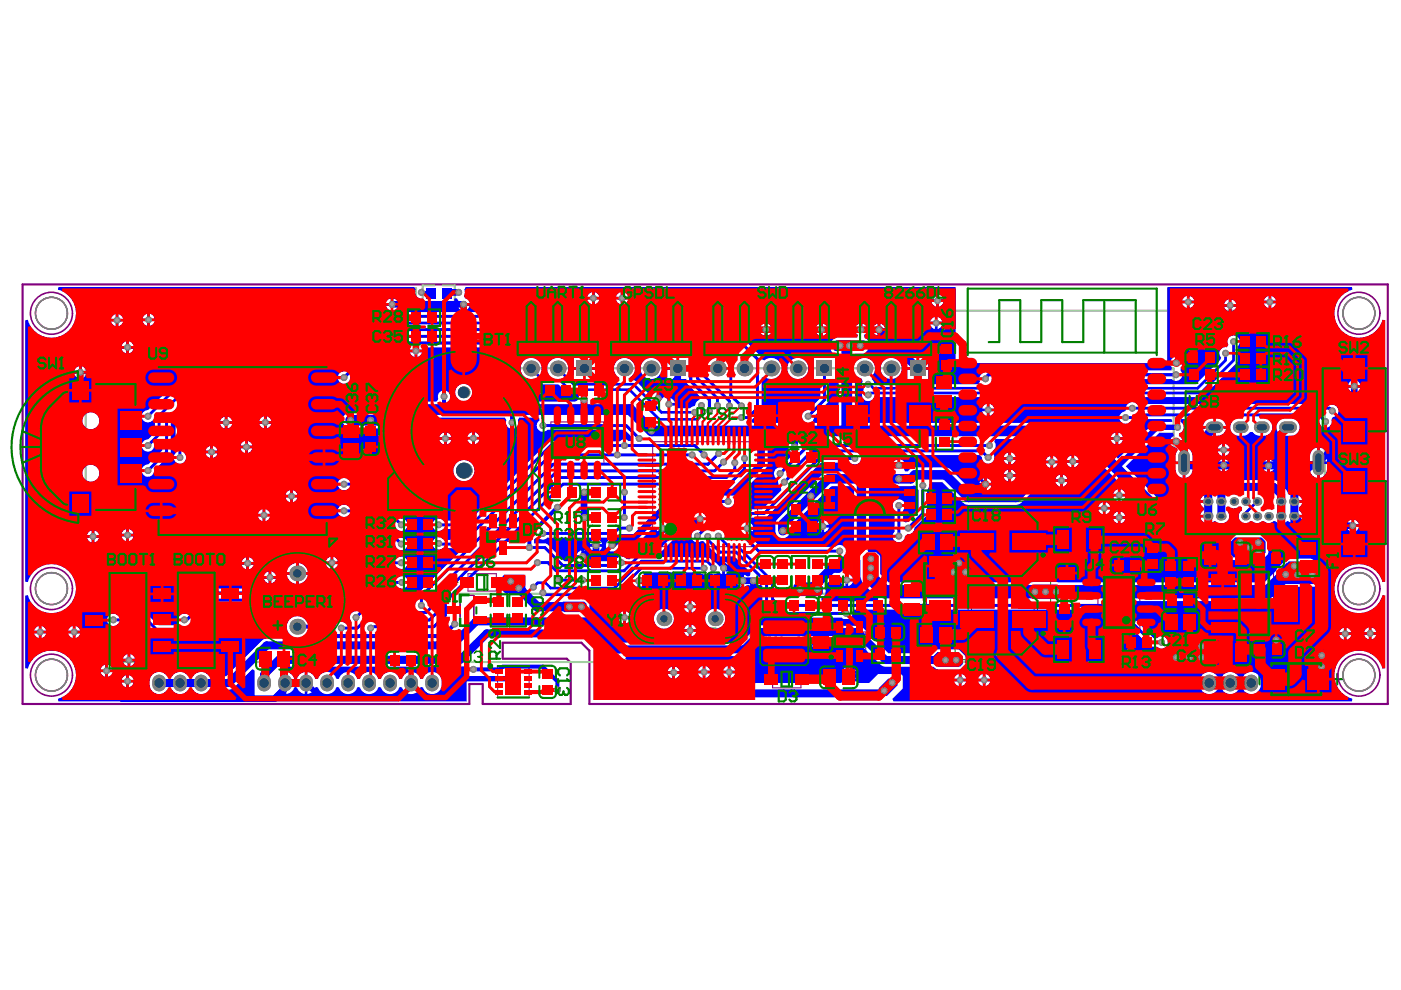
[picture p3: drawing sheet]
<svg xmlns="http://www.w3.org/2000/svg" width="297mm" height="210mm" viewBox="0 0 297 210" stroke-linecap="round" stroke-linejoin="round" font-family="sans-serif">
<path d="M95.8 123.5h1.3M96.4 122.8v1.4M107.3 122.8v1.4M160.4 144h1.3M161 143.3v1.4M171.9 143.3v1.4" fill="none" stroke="#008000" stroke-width=".22"/>
<path d="M202.5 106.4h20.3v33.5h-20.3zM212 114.8h1.3M212.6 114.1v1.4M202.5 123.3h20.3M202.5 123h20.3M212 131.4h1.3M212.6 130.8v1.3" fill="none" stroke="#008000" stroke-width=".21"/>
<path d="M198.2 116h2.2M199.3 114.9v2.2M198.2 132.5h2.2M267 142.9v2.2M282.4 144h2.2M283.5 142.9v2.2" fill="none" stroke="#008000" stroke-width=".45"/>
<path d="M138.6 135.3h15.2M138.6 136.4h15.2M138.6 127.1h15.2M138.6 126h15.2" fill="none" stroke="#008000" stroke-width=".33"/>
<g fill="none" stroke="#008080" stroke-width=".22">
<path d="M205.3 107.5h11.3l3.4 3.3v8l-3.4 3.3h-11.3zM134.9 127.5a5.2 5.2 0 0 1 3.7-1.5h15.2a5.2 5.2 0 0 1 5.2 5.2 5.2 5.2 0 0 1-5.2 5.2h-15.2a5.2 5.2 0 0 1-4.8-3.2 5.2 5.2 0 0 1 1.1-5.7zM135.7 128.3a4.1 4.1 0 0 1 2.9-1.2h15.2a4.1 4.1 0 0 1 4.1 4.1 4.1 4.1 0 0 1-4.1 4.1h-15.2a4.1 4.1 0 0 1-3.8-2.6 4.1 4.1 0 0 1 .9-4.4zM205.3 124.1h11.3l3.4 3.3v8l-3.4 3.4h-11.3z"/>
<circle cx="212.6" cy="114.8" r="7"/>
<circle cx="212.6" cy="131.4" r="7"/>
</g>
<g fill="none" stroke="#008080" stroke-width=".56">
<circle cx="221.1" cy="117.7" r=".28"/>
<circle cx="221.1" cy="134.3" r=".28"/>
</g>
<g fill="none" stroke="#800080" stroke-width=".22">
<path d="M116.8 89.5h11.2v8.8h-11.2zM138.4 93.7h22.2v22.2h-22.2zM103.3 111.9h6.5v2.9h-6.5zM196.4 119.9h5.8v9.6h-5.8zM97.6 126.2h2.9v6.5h-2.9zM99.2 121.6h6v3.7h-6zM176.7 134h6.9v4h-6.9zM232.8 122.1h8.9v11.2h-8.9zM261.8 120.5h8.2v14.9h-8.2zM105.5 141.2h6.7v6.7h-6.7zM163.8 142.2h6v3.6h-6zM270 141.1h9.6v5.8h-9.6z"/>
<circle cx="126" cy="91.5" r="1.11"/>
<circle cx="140.4" cy="113.9" r="1.11"/>
<circle cx="239.7" cy="131.3" r="1.11"/>
</g>
<path d="M139.7 131.2h2.2M140.8 130.1v2.2M145.1 131.2h2.2M146.2 130.1v2.2M150.5 131.2h2.2M151.6 130.1v2.2" fill="none" stroke="#000" stroke-width=".22"/>
<path d="M4.8 60.3h289.4v89h-169.2v-11.3l-1.7-1.7h-16.7v3.4h13.6l.8 .8v8.8h-18.7v-4.3h-2.8v4.3h-94.7z" fill="none" stroke="#800080" stroke-width=".45"/>
<g fill="none" stroke="#800080" stroke-width=".34">
<circle cx="10.9" cy="66.4" r="3.4"/>
<circle cx="10.9" cy="66.4" r="4.5"/>
<circle cx="288.1" cy="66.4" r="3.4"/>
<circle cx="288.1" cy="66.4" r="4.5"/>
<circle cx="10.9" cy="124.8" r="3.4"/>
<circle cx="10.9" cy="124.8" r="4.5"/>
<circle cx="288.1" cy="124.8" r="3.4"/>
<circle cx="288.1" cy="124.8" r="4.5"/>
<circle cx="10.9" cy="143.1" r="3.4"/>
<circle cx="10.9" cy="143.1" r="4.5"/>
<circle cx="288.1" cy="143.1" r="3.4"/>
<circle cx="288.1" cy="143.1" r="4.5"/>
</g>
<g fill="none" stroke="#808080" stroke-width=".21">
<circle cx="10.9" cy="66.4" r="3.4"/>
<circle cx="288.1" cy="66.4" r="3.4"/>
<circle cx="10.9" cy="124.8" r="3.4"/>
<circle cx="288.1" cy="124.8" r="3.4"/>
<circle cx="10.9" cy="143.1" r="3.4"/>
<circle cx="288.1" cy="143.1" r="3.4"/>
</g>
<g fill="#a6968d">
<circle cx="118.2" cy="146.3" r=".42"/>
<circle cx="125.8" cy="63.2" r=".42"/>
<circle cx="131.9" cy="63.2" r=".42"/>
<circle cx="198.5" cy="68.5" r=".42"/>
<circle cx="198.8" cy="63.7" r=".42"/>
<circle cx="251.9" cy="64" r=".42"/>
<circle cx="260.8" cy="64.8" r=".42"/>
<circle cx="269.2" cy="64" r=".42"/>
<circle cx="149.3" cy="142.5" r=".42"/>
<circle cx="142.8" cy="142.6" r=".42"/>
<circle cx="154.6" cy="142.5" r=".42"/>
<circle cx="132.4" cy="130.9" r=".42"/>
<circle cx="146.3" cy="133.7" r=".42"/>
<circle cx="146.3" cy="128.6" r=".42"/>
<circle cx="70.4" cy="119.3" r=".42"/>
<circle cx="57.2" cy="122.4" r=".42"/>
<circle cx="52.5" cy="119.4" r=".42"/>
<circle cx="27.1" cy="113.5" r=".42"/>
<circle cx="19.7" cy="113.7" r=".42"/>
<circle cx="56" cy="109.2" r=".42"/>
<circle cx="61.8" cy="105.2" r=".42"/>
<circle cx="22.6" cy="142.2" r=".42"/>
<circle cx="27.3" cy="140" r=".42"/>
<circle cx="27.1" cy="144.4" r=".42"/>
<circle cx="15.7" cy="134" r=".42"/>
<circle cx="8.5" cy="134" r=".42"/>
<circle cx="162.4" cy="69.9" r=".42"/>
<circle cx="174.2" cy="69.9" r=".42"/>
<circle cx="182.6" cy="69.9" r=".42"/>
<circle cx="209.5" cy="86.9" r=".42"/>
<circle cx="236.8" cy="93" r=".42"/>
<circle cx="234.1" cy="107.8" r=".42"/>
<circle cx="237.3" cy="105" r=".42"/>
<circle cx="237.3" cy="109.7" r=".42"/>
<circle cx="208.7" cy="144.2" r=".42"/>
<circle cx="203.6" cy="144.2" r=".42"/>
<circle cx="290.5" cy="134.3" r=".42"/>
<circle cx="285.2" cy="134.4" r=".42"/>
<circle cx="259.4" cy="95.4" r=".42"/>
<circle cx="269" cy="98.8" r=".42"/>
<circle cx="259.4" cy="98.7" r=".42"/>
<circle cx="225" cy="101.9" r=".42"/>
<circle cx="223" cy="97.9" r=".42"/>
<circle cx="227.4" cy="97.8" r=".42"/>
<circle cx="214.1" cy="100.8" r=".42"/>
<circle cx="214.1" cy="97.2" r=".42"/>
<circle cx="94.4" cy="93" r=".42"/>
<circle cx="100.4" cy="92.9" r=".42"/>
<circle cx="44.9" cy="95.8" r=".42"/>
<circle cx="52.2" cy="94.8" r=".42"/>
<circle cx="56.3" cy="89.5" r=".42"/>
<circle cx="47.9" cy="89.6" r=".42"/>
<circle cx="27.1" cy="73.6" r=".42"/>
<circle cx="31.5" cy="67.8" r=".42"/>
<circle cx="24.8" cy="67.9" r=".42"/>
<circle cx="179.4" cy="130.1" r=".42"/>
<circle cx="249.7" cy="90.6" r=".42"/>
<circle cx="208.9" cy="80.3" r=".42"/>
<circle cx="249.3" cy="79.5" r=".42"/>
<circle cx="259.8" cy="74.9" r=".42"/>
<circle cx="261.5" cy="72.4" r=".42"/>
<circle cx="209.8" cy="94.5" r=".42"/>
<circle cx="238.6" cy="88.5" r=".42"/>
<circle cx="240.1" cy="86.6" r=".42"/>
<circle cx="209.5" cy="97" r=".42"/>
<circle cx="263" cy="117.3" r=".42"/>
<circle cx="266.8" cy="117.3" r=".42"/>
<circle cx="266.8" cy="115" r=".42"/>
<circle cx="264.9" cy="116.1" r=".42"/>
<circle cx="263" cy="115" r=".42"/>
<circle cx="204.7" cy="121.3" r=".42"/>
<circle cx="202.2" cy="121.3" r=".42"/>
<circle cx="203.3" cy="119.4" r=".42"/>
<circle cx="200.7" cy="119.4" r=".42"/>
<circle cx="275.1" cy="121.9" r=".42"/>
<circle cx="278.2" cy="121.9" r=".42"/>
<circle cx="277.4" cy="120.2" r=".42"/>
<circle cx="272.6" cy="121.8" r=".42"/>
<circle cx="274.4" cy="120" r=".42"/>
<circle cx="280.2" cy="144" r=".42"/>
<circle cx="280.2" cy="141.4" r=".42"/>
<circle cx="280.2" cy="139" r=".42"/>
<circle cx="254.8" cy="137" r=".42"/>
<circle cx="254.8" cy="139.4" r=".42"/>
<circle cx="249.4" cy="139.4" r=".42"/>
<circle cx="252.2" cy="139.4" r=".42"/>
<circle cx="270.6" cy="135.7" r=".42"/>
<circle cx="246.3" cy="136.2" r=".42"/>
<circle cx="281.1" cy="89.4" r=".42"/>
<circle cx="282.5" cy="87.1" r=".42"/>
<circle cx="219.4" cy="125.5" r=".42"/>
<circle cx="223.9" cy="125.5" r=".42"/>
<circle cx="221.7" cy="125.5" r=".42"/>
<circle cx="178" cy="116.8" r=".42"/>
<circle cx="184.5" cy="122.4" r=".42"/>
<circle cx="184.6" cy="120.4" r=".42"/>
<circle cx="184.6" cy="118.5" r=".42"/>
<circle cx="202.7" cy="140" r=".42"/>
<circle cx="200.5" cy="140" r=".42"/>
<circle cx="166.3" cy="102.2" r=".42"/>
<circle cx="165.4" cy="100.4" r=".42"/>
<circle cx="83.1" cy="64.5" r=".42"/>
<circle cx="186.4" cy="69.9" r=".42"/>
<circle cx="181.2" cy="97.2" r=".42"/>
<circle cx="154.4" cy="106.3" r=".42"/>
<circle cx="148.4" cy="110" r=".42"/>
<circle cx="120.7" cy="128.6" r=".42"/>
<circle cx="108.3" cy="123.3" r=".42"/>
<circle cx="123.3" cy="128.6" r=".42"/>
<circle cx="173.3" cy="125" r=".42"/>
<circle cx="169.6" cy="125" r=".42"/>
<circle cx="159.7" cy="123.1" r=".42"/>
<circle cx="182.4" cy="73.3" r=".42"/>
<circle cx="180.1" cy="73.3" r=".42"/>
<circle cx="178.1" cy="73.3" r=".42"/>
<circle cx="171.3" cy="88.3" r=".42"/>
<circle cx="189.2" cy="144.7" r=".42"/>
<circle cx="187.5" cy="146.4" r=".42"/>
<circle cx="180.1" cy="144.2" r=".42"/>
<circle cx="180.1" cy="142.5" r=".42"/>
<circle cx="175" cy="136.3" r=".42"/>
<circle cx="173.3" cy="136.3" r=".42"/>
<circle cx="179.5" cy="123" r=".42"/>
<circle cx="192.5" cy="112" r=".42"/>
<circle cx="249.4" cy="93.6" r=".42"/>
<circle cx="249.4" cy="77" r=".42"/>
<circle cx="100.4" cy="141.9" r=".42"/>
<circle cx="108.8" cy="145.6" r=".42"/>
<circle cx="108.8" cy="143.5" r=".42"/>
<circle cx="115.1" cy="90.2" r=".42"/>
<circle cx="135.5" cy="93" r=".42"/>
<circle cx="113.1" cy="124.5" r=".42"/>
<circle cx="118.2" cy="123" r=".42"/>
<circle cx="123.6" cy="123" r=".42"/>
<circle cx="110" cy="124.7" r=".42"/>
<circle cx="118.2" cy="107.6" r=".42"/>
<circle cx="96.4" cy="132.3" r=".42"/>
<circle cx="72.4" cy="133.2" r=".42"/>
<circle cx="75.5" cy="130.9" r=".42"/>
<circle cx="78.6" cy="133.2" r=".42"/>
<circle cx="152.3" cy="113.7" r=".42"/>
<circle cx="150.1" cy="113.7" r=".42"/>
<circle cx="151.3" cy="120.5" r=".42"/>
<circle cx="115.1" cy="125.7" r=".42"/>
<circle cx="149.3" cy="120.5" r=".42"/>
<circle cx="131.8" cy="119.3" r=".42"/>
<circle cx="135.4" cy="123.1" r=".42"/>
<circle cx="138.1" cy="91.4" r=".42"/>
<circle cx="141.8" cy="85.7" r=".42"/>
<circle cx="108.6" cy="89.6" r=".42"/>
<circle cx="89.3" cy="62" r=".42"/>
<circle cx="97.3" cy="62" r=".42"/>
<circle cx="146.7" cy="96.4" r=".42"/>
<circle cx="149.3" cy="96.4" r=".42"/>
<circle cx="150.4" cy="87.1" r=".42"/>
<circle cx="152.1" cy="86" r=".42"/>
<circle cx="154.7" cy="86.1" r=".42"/>
<circle cx="157.2" cy="88.5" r=".42"/>
<circle cx="157.2" cy="86.1" r=".42"/>
<circle cx="148.7" cy="86" r=".42"/>
<circle cx="147.3" cy="87.4" r=".42"/>
<circle cx="184.1" cy="83.7" r=".42"/>
<circle cx="184.1" cy="81.5" r=".42"/>
<circle cx="94.1" cy="84.1" r=".42"/>
<circle cx="190.6" cy="113.7" r=".42"/>
<circle cx="190.6" cy="107.2" r=".42"/>
<circle cx="195.7" cy="102.9" r=".42"/>
<circle cx="208.9" cy="102.7" r=".42"/>
<circle cx="190.6" cy="101.5" r=".42"/>
<circle cx="190.6" cy="98.7" r=".42"/>
<circle cx="123.8" cy="84.8" r=".42"/>
<circle cx="113.9" cy="119.3" r=".42"/>
<circle cx="115.1" cy="113.1" r=".42"/>
<circle cx="123.5" cy="118" r=".42"/>
<circle cx="166" cy="112.5" r=".42"/>
<circle cx="158.4" cy="112" r=".42"/>
<circle cx="132.4" cy="94.5" r=".42"/>
<circle cx="130.9" cy="96.4" r=".42"/>
<circle cx="132.4" cy="104.4" r=".42"/>
<circle cx="132.3" cy="109.7" r=".42"/>
<circle cx="133.4" cy="112" r=".42"/>
<circle cx="140.5" cy="112" r=".42"/>
<circle cx="168.5" cy="94.8" r=".42"/>
<circle cx="24" cy="131.4" r=".42"/>
<circle cx="39.1" cy="131.4" r=".42"/>
<circle cx="85.2" cy="123.5" r=".42"/>
<circle cx="85.1" cy="119.3" r=".42"/>
<circle cx="112.2" cy="116.1" r=".42"/>
<circle cx="98.3" cy="64.5" r=".42"/>
<circle cx="93" cy="115.2" r=".42"/>
<circle cx="93" cy="111.3" r=".42"/>
<circle cx="85.1" cy="115.3" r=".42"/>
<circle cx="85.1" cy="111.3" r=".42"/>
<circle cx="38.2" cy="97" r=".42"/>
<circle cx="89.3" cy="128.4" r=".42"/>
<circle cx="153.4" cy="98" r=".42"/>
<circle cx="155.8" cy="98.1" r=".42"/>
<circle cx="152.4" cy="96.2" r=".42"/>
<circle cx="31.4" cy="99.8" r=".42"/>
<circle cx="31.4" cy="94.5" r=".42"/>
<circle cx="31.4" cy="88.3" r=".42"/>
<circle cx="78.6" cy="89.1" r=".42"/>
<circle cx="74.3" cy="89.1" r=".42"/>
<circle cx="72.9" cy="108.3" r=".42"/>
<circle cx="72.9" cy="102.7" r=".42"/>
<circle cx="72.9" cy="80.1" r=".42"/>
<circle cx="147.9" cy="113.7" r=".42"/>
<circle cx="88.2" cy="74.4" r=".42"/>
<circle cx="123.8" cy="104.4" r=".42"/>
<circle cx="123.9" cy="109.7" r=".42"/>
<circle cx="157.9" cy="97.2" r=".42"/>
<circle cx="139.5" cy="84.4" r=".42"/>
<circle cx="17" cy="78.9" r=".42"/>
<circle cx="129.8" cy="115.7" r=".42"/>
<circle cx="171.9" cy="105.2" r=".42"/>
<circle cx="174.4" cy="111.6" r=".42"/>
<circle cx="126.4" cy="115.7" r=".42"/>
<circle cx="153.4" cy="120.4" r=".42"/>
<circle cx="157.5" cy="123.1" r=".42"/>
<circle cx="287.1" cy="81.9" r=".42"/>
<circle cx="286.8" cy="111.5" r=".42"/>
</g>
<g fill="none" stroke="#808080" stroke-width=".21">
<circle cx="10.9" cy="66.4" r="3.4"/>
<circle cx="288.1" cy="66.4" r="3.4"/>
<circle cx="10.9" cy="124.8" r="3.4"/>
<circle cx="288.1" cy="124.8" r="3.4"/>
<circle cx="10.9" cy="143.1" r="3.4"/>
<circle cx="288.1" cy="143.1" r="3.4"/>
</g>
<path d="M18.1 65.9h262.8v74.5h-262.8zM50.2 78.1h198.6v47.8h-198.6zM92.1 60.5h-2.5v3.5h2.5M93.9 60.5h2.5v3.5h-2.5M277.7 64.1h.7M278 61.8v2.3M279.2 62.2l.4-.4h1.1v2.3h-1.1l-.4-.4z" fill="none" stroke="#c0c073" stroke-width=".45"/>
<circle cx="278" cy="61.8" r=".23" fill="#c0c073"/>
<g fill="none" stroke="#c0c073" stroke-width=".45">
<path d="M85.9 61.1v2.3h-1.5M87.4 62.6l-.7 .8M88.2 62.6h-1.1l-.4-.3v-.8l.4-.4h1.1v2.3M278 61.8l.4 .4M150.2 133.2h1.6M151 133.2v2.3M152.4 133.4l.4-.2h1v2.3h-1a.59 .59 0 0 1-.6-.6 .59 .59 0 0 1 .6-.6l-.3-.1a.51 .51 0 0 1-.1-.8zM152.8 134.3h1M154.5 133.3a.46 .46 0 0 0 .2 .8 .93 .93 0 0 1 1.1 .9 .75 .75 0 0 1-1 .5 .75 .75 0 0 1-.4-1l.2-.2 .8-.2a.46 .46 0 0 0 .2-.8l-.4-.1zM157.6 133.2h-1.2l.6 .9a.76 .76 0 0 0-.7 1 .76 .76 0 0 0 1.3 .3l.2-.4M158.4 135.5v-2.3l.9 2.3 .9-2.3v2.3M160.8 135.5v-2.3l.9 2.3 .8-2.3v2.3"/>
<path d="M163.4 133.3a.73 .73 0 0 1 1 .3 1.87 1.87 0 0 1-.2 1.8 .73 .73 0 0 1-1.1-.4 1.86 1.86 0 0 1 .3-1.7zM166.2 133.6l-.5-.4v2.3M166.9 134.5h1.9M169.4 133.4l.5-.2h.9v2.3h-.9a.59 .59 0 0 1-.6-.6 .59 .59 0 0 1 .6-.6l-.4-.1a.51 .51 0 0 1-.1-.8zM169.9 134.3h.9M171.5 133.7a.83 .83 0 0 1 .9-.5 .83 .83 0 0 1 .7 .9 .99 .99 0 0 1-.2 1 .99 .99 0 0 1-1.1 .3l-.3-.5M173.6 133.2v2.3"/>
</g>
<g fill="none" stroke="#808080" stroke-width=".21">
<circle cx="10.9" cy="66.4" r="3.4"/>
<circle cx="288.1" cy="66.4" r="3.4"/>
<circle cx="10.9" cy="124.8" r="3.4"/>
<circle cx="288.1" cy="124.8" r="3.4"/>
<circle cx="10.9" cy="143.1" r="3.4"/>
<circle cx="288.1" cy="143.1" r="3.4"/>
</g>
<g fill="#00f">
<path d="M179.3 140.8l.5-.6h.8l.6 .6v3.6l-.6 .6h-1l-.3-.3z"/>
<path d="M183 118.1l.5-.5h2l.5 .5v4.2l-1 1h-1.1l-.9-.9z"/>
<path d="M119.3 127.6h4.6l.5 .5v1.1l-.6 .6h-4.2l-.3-.3z"/>
<path d="M172.2 135.7l.3-.3h3.9l.6 .6v.8l-.6 .6h-3.6l-.6-.6z"/>
<path d="M176.7 72.7l.6-.5h5.9l.3 .2v1.5l-.5 .5h-6l-.3-.3z"/>
<path d="M186.3 145.9l2-2h1.4l.6 .6v.8l-2.3 2.3h-1.4l-.3-.4z"/>
<path d="M107.7 142.8h2.3v3.4l-.3 .2h-1.4l-.6-.5z"/>
<path d="M106.6 122.1l.3-.2h4.2l.3 .2v3.4l-.3 .3h-4l-.5-.5z"/>
<path d="M168.2 124.1l1-.6h4.3l.9 .9v1.4l-.5 .6h-4.7l-1-1z"/>
<path d="M260.8 114.9l1-.9h5.7l.8 .8v2.4l-1 1h-5.8l-.7-.7z"/>
<path d="M197.9 139.1l.9-.9h4.2l1.1 1.2v1.4l-.5 .6h-4.8l-.9-.9z"/>
<path d="M198.8 119l.8-.8 .3-.1h5l1.2 1.2v2.6l-.9 .9h-5l-1.4-1.5z"/>
<path d="M219 124h5.1l.7 .7v1.7l-.6 .6h-5.1l-.5-.5v-2z"/>
<path d="M269.2 134h8.5l4.5 4.5v6.5l-.9 1h-5.9l-6.5-6.6v-5z"/>
<path d="M248 137.4l1.7-1.7h8.2l.8 .9v5l-.5 .6h-8.9l-1.3-1.4z"/>
<path d="M271.2 121l1.7-1.7h.2v-.3h4.8l1.2 1.2v3l-.6 .6h-6l-1.3-1.4z"/>
<path d="M162.7 93.1h4.5a3.3 3.3 0 0 0 .4 2.6l.2 .2 .2 .6-2.5 2.6a1.32 1.32 0 0 0-1.4 1 1.32 1.32 0 0 0 .8 1.5l.1 .6a1.22 1.22 0 0 0 .5 1.1l.2 .7-4.1 4h-4.5l-1.9 1.9v1.2h-5.2l-.3-.6v-.2h-1.3v-.6h1.3l-.3-.6-.3-.2-.2-.7 1-1h3.5a1.32 1.32 0 0 0 1.7 .2 1.32 1.32 0 0 0 .5-1.6l.8-.5 6.2-6.4z"/>
<path d="M113.2 114.4l.3-.3 .6-.1a1.31 1.31 0 0 0 1.9 0h9.5l.1 .6-.5 .8h2.5l-.5-.8 .1-.6h1.6l.3 .5a1.32 1.32 0 0 0-.3 2 1.32 1.32 0 0 0 2 0l1.2-1.2 3.1-.1 3.6-3.5 .5 .3a1.48 1.48 0 0 0 1.4 1.4l.2 .5-3.1 3.1h-2.6l-1.6 1.6-.7-.1a1.28 1.28 0 0 0-2-.1l-1.3 .1-.7 .5h-3.7l-.3-.7h-2.5l-.3 .7h-2.3l-3.6-3.5-.6-.3h-2.3zM126.6 115.9v1a1.18 1.18 0 0 0 1-1zM125.1 115.9a1.18 1.18 0 0 0 1 1v-1zM123.8 116.7v1h1a1.18 1.18 0 0 0-1-1zM122.6 117.1l-.3 .6h1v-1z"/>
<path d="M175 124.1l2.1-2.1h.9l.3 .4v.3h2.5a1.26 1.26 0 0 0-1.3-1l-.2-.5 2.6-2.7 .5 .3v3.6l.2 .5 .5 .9 3.1 3.1-.2 .6h-11.8l-.1-.6 .9-.9zM179.8 123.3v1a1.18 1.18 0 0 0 1-1zM178.3 123.3a1.18 1.18 0 0 0 1 1v-1z"/>
<path d="M157.3 110.3l.6-.5h4.1l.6-.3 11.5-11.4h6.2a1.31 1.31 0 0 0 1.5 .3 1.31 1.31 0 0 0 .7-1.3l.5-.6h24.7l.5 .5a1.33 1.33 0 0 0 1.8 1.2 1.33 1.33 0 0 0 .5-2.2l.1-.5a1.25 1.25 0 0 0 .2-1.9l.3-.5h5.9v8.6l-2.2 2.2h-4.5l-.3-.5 .2-.5h-2.5l.1 .5-.2 .5h-1.7l-4.3-4.3-.7-.4-6.9-.1a1.91 1.91 0 0 0-1.5 .9h-.6l-.3-.6 .2-.5h-2.5l.2 .5-.3 .6h-14l-.7 .4-9.6 9.6a3.5 3.5 0 0 0-.3 3.3 1.57 1.57 0 0 0 1.8 .8 1.57 1.57 0 0 0 1.1-1.6v-.7l8.7-8.7h4.9v11.8l-1.3 1.3-.7-.1a1.28 1.28 0 0 0-2-.1h-15.9l-2.2-2.3 .1-.6 .6-.8h-1.3v-.3h-.3v-1.3h-.6zM214.4 95.9v1h1a1.18 1.18 0 0 0-1-1zM213.1 96.3l-.3 .6h1v-1zM190.9 97.4v1h.9a1.18 1.18 0 0 0-.9-1zM189.6 97.7l-.3 .7h1v-1zM214.4 97.5v1a1.18 1.18 0 0 0 1-1zM212.8 97.5a1.18 1.18 0 0 0 1 1v-1zM214.4 99.6v.9h1a1.18 1.18 0 0 0-1-.9zM213.1 99.9l-.3 .6h1v-.9zM214.4 101.1v1a1.18 1.18 0 0 0 1-1zM212.8 101.1a1.18 1.18 0 0 0 1 1v-1zM209.2 101.4v1h1a1.18 1.18 0 0 0-1-1zM208 101.7l-.3 .7h1v-1zM174.7 110.3v1h1a1.18 1.18 0 0 0-1-1zM173.5 110.6l-.3 .7h1v-1zM158.7 110.7v1h1a1.18 1.18 0 0 0-1-1zM174.7 111.8v1a1.18 1.18 0 0 0 1-1zM173.2 111.8a1.18 1.18 0 0 0 1 1v-1z"/>
<path d="M5.3 67.9l.6-.1 .2 .6a5.2 5.2 0 0 0 8.7 1.5 5.2 5.2 0 0 0-2.5-8.5l.1-.5h75.4l.3 .6a1.33 1.33 0 0 0 1.2 1.8l.4 .3v.3h6.6v-.6h.6l.3 .4-.2 .5h2.6a1.18 1.18 0 0 0-1-.9l-.2-.6 .2-.7-.2-.6 .3-.5h103.9v16.1h44.9v-16.1h39.1l.1 .5a5.2 5.2 0 0 0-2.3 8.7 5.2 5.2 0 0 0 8.7-2.3l.6 .1v55.4l-.6 .1-.2-.6a5.2 5.2 0 0 0-8.1-2.1 5.2 5.2 0 0 0 .5 8.4 5.2 5.2 0 0 0 7.8-2.9l.6 .1v15.4l-.6 .1-.2-.6a5.2 5.2 0 0 0-8.7-1.5 5.2 5.2 0 0 0 2.5 8.4l-.1 .6h-97.2l-.2-.5 2.2-2.2v-2.7l-1.1-1.1h-3.4l-2.6 2.6h-2.4l-.3-.3h-3l-.3 .3h-40.5l-5.2-5.2 .2-.5h25l.5-.1 .5-.3 3.2-3.2h9.7l.3 .5h1.3v.3h.3v1.2l.6-.2 .6 .2v-1.2h.2v-.3h1.3l.4-.5h4.5l5.5 5.5 .5 .3 .5 .1h10.3l.8 .5h4.8l.4-.1 .7-.8v-1.8l-1.3-1.4-.4-.1h-4.2l-.4 .1-.7 .7h-9.4l-5.5-5.5-.4-.3-.6-.1h-20.4l-.5 .1-.5 .3-3.2 3.2h-25.4l-5.5-5.5-.5-.3-.9-.1-.2-.6 .3-.5v-1.1l-.3-.6 .2-.5 5.8-.1 3-3 .8 .1 .6 .4v-1.3h.3v-.3h1.3l-.3-.6 .1-.5 .3-.4 11.5 .1a1.43 1.43 0 0 0 2 0 1.33 1.33 0 0 0 1.9 0l.9 .3v-2.5l-.6 .3-1.2-.4-1.1-.9-10.4-.1-.2-.5 7.1-7.1 .6 .2 .2 .2 .7 .4 .2 .6-.5 .5a1.31 1.31 0 0 0-1.3 1.6 1.31 1.31 0 0 0 1.9 .8 .66 .66 0 0 1 .9 .3l2.9 2.8 3.4 .1 3.4 3.4-.1 .7-.2 .1h-.4l-.6-.3v2.5l.6-.3h.4l.7 .3v-1.3h.5v1.3l.7-.3 .6-.1 .3 .3 .1 4 2.6 2.6 14.2 .1a1.31 1.31 0 0 0 1.5 .2 1.31 1.31 0 0 0 .7-1.4l.4-.5h54.9l7.6 7.5 .6 .3h1.1a1.32 1.32 0 0 0 1.9 0 1.32 1.32 0 0 0 0-1.9 1.32 1.32 0 0 0-1.9 .1h-.7l-7.3-7.3 .2-.5h31.4l.5-.1 .9-.5 2.5-2.5h5.9a1.76 1.76 0 0 0 1-1.2l-.1-3.2-1.2-1.4-.5-.1h-4.8l-.4 .1-4.6 4.9h-79.7l-1.8-1.8v-3.9l-.9-.7h-1.5l-.3-.6 .3-1v-12.4h8.9l.7-.2 .6 .3 .4 .7v4.6l-2.2 2.2-.6 .1-.5-.3v-2.4a1.32 1.32 0 0 0 0-1.9 1.32 1.32 0 0 0-1.9 .1 1.32 1.32 0 0 0 .1 1.8l-.1 4.6a1.33 1.33 0 0 0 .5 2.2 1.33 1.33 0 0 0 1.8-1.2l.6-.4a1.31 1.31 0 0 0 1.4-1.4l2.6-2.7 .1-5.3 .3-.5 .1-.6 .4-.6h2.4l4.4 4.4 .7 .4h11l.7-.4 3.1-3.1 .4-.7v-9.7h7.9l24.7 24.5 .8 .2h6.9l.7 .8 .4 .2 6-.1 1.2-1.1 .2-.4v-2.6l-1-1.1-.4-.1h-5.7l-.4 .1-.8 .9h-6.4l-15.5-15.5 7.1-7.1h2.9l.2 .6-.5 .3-.3 .6h2.6l-.4-.6-.3-.3v-.5l.2-.1a1.31 1.31 0 0 0 .8-1.1 1.31 1.31 0 0 0-.7-1.3v-.5h4.9l.3 .5-.4 .9h4.8l-.4-.9 .3-.5h1.2l.3 .5a1.79 1.79 0 0 0-.3 2 1.79 1.79 0 0 0 1.6 1 2.63 2.63 0 0 0 2.5-.8h.5a2.64 2.64 0 0 0 3.9-.1 1.77 1.77 0 0 0-.2-2.1l.3-.5h1.2l.3 .5-.2 .3a1.8 1.8 0 0 0 1.5 2.7 2.61 2.61 0 0 0 2.9-.9 1.77 1.77 0 0 0-.2-2.1l.3-.5h3.9l.4 .4a1.31 1.31 0 0 0 1.5 1.4 1.31 1.31 0 0 0 1.1-1.7l.4-.6a1.35 1.35 0 0 0 1.1-1.5 1.35 1.35 0 0 0-1.6-1.2h-41.2a1.31 1.31 0 0 0-1.5-.4 1.31 1.31 0 0 0-.8 1.4v.4l-.4 .2a1.31 1.31 0 0 0-.8 1.9 1.31 1.31 0 0 0 2.1 .2h1.4l.6-.5h6.8l.2 .5h-3.3l-.8 .4-7.4 7.4-7.1-7-.8-.5h-47.9v-9.6l.5-.3 .8 .5a1 1 0 0 1 .1 1.2l.4 .9-.3 .8a1.32 1.32 0 0 0 .8 1.8 1.32 1.32 0 0 0 1.7-.8h69.3l.6-.3 7-6.9 .2-.6 .1-3a1.32 1.32 0 0 0 .1-1.8 1.32 1.32 0 0 0-1.8-.2 1.32 1.32 0 0 0-.4 1.7l-.3 .5h-.3a1.32 1.32 0 0 0-1.2 .8 1.32 1.32 0 0 0 .3 1.4l-.2 .5-5.1 5.2h-43.2l-.3-.6 .2-.5h38.1a1.33 1.33 0 0 0 1.9 0 1.33 1.33 0 0 0 0-1.9v-.6l.4-.6h-2.6l.4 .6-.1 .6h-38.8l-.4 .1-.5 .5a1.28 1.28 0 0 0-.9 1.8l-.3 .6h-21.9l-.7-1.1v-.7a2.25 2.25 0 0 0 0-3.1 2.25 2.25 0 0 0-3.1-.2l-.5-.2v-1.2l1.9-.1 .8-.8v-1.9l-.7-.6-.1-.4v-.2l.3-.2 .3-.6h-2.5l.3 .6 .3 .2-.2 .6h-4.4l-.4 .1-.6 .6-.2 .4 .1 1.7 .6 .5 1 .1v14.7h-5.2l-.3-.6 .4-.9 2.9-3.1 .1-4.7h1.3v-4.5h-4.4v4.5h1.3v4l-2.6 2.5a1.31 1.31 0 0 0-1.2 .8 1.31 1.31 0 0 0 .2 1.4l-.2 .6h-10.6l-.2-.6 2.1-2.2 .1-6.8 .6-.3 .3 .3a2.25 2.25 0 0 0 3.3-2.2 2.25 2.25 0 0 0-3.6-1.5l-.6-.2-.3-.7-9-9.1-.7-.2h-52.3l-.2-.6 .6-.8h-2.6l.6 .8-.2 .6h-13.4l-.2-.6 .6-.8h-2.6l.6 .8-.2 .6h-29.6l-.7 .2-20.5 20.5a1.32 1.32 0 0 0-1.3 1.8 1.32 1.32 0 0 0 2.2 .5l.5 .2v2.3l-1.4 1.5a1.32 1.32 0 0 0-1.4 1.3 1.32 1.32 0 0 0 1.4 1.3 1.32 1.32 0 0 0 1.3-1.4l1.2-1.2 .5 .3v2l-3 3a1.32 1.32 0 0 0-1.4 1.3 1.32 1.32 0 0 0 1.4 1.3 1.32 1.32 0 0 0 1.3-1.4l3.5-3.5v-6.7l.6-.6 .5 .3v6.8a1.32 1.32 0 0 0-.1 1.9 1.32 1.32 0 0 0 1.9 0 1.32 1.32 0 0 0-.1-1.9v-6.2l17.6-17.6h22.2l.2 .5-6.1 6a1.32 1.32 0 0 0-1.3 1.4 1.32 1.32 0 0 0 1.3 1.3 1.32 1.32 0 0 0 1.4-1.4l6.4-6.4h5.8l.3 .5h2.7l.4-.5h54.2l1.4 1.5v.8h-1.5v4.5h1.5l.1 .8 .2 .3 2.7 2.6-.3 .7a1.63 1.63 0 0 0-.9 1.2l-1 .6h-2.9l-.3-.6h-1.3v-.3h-.3v-1.3l-.2 .1-.5-.3-.3-.7-.7-.3v1.2h-.6v-1.2l-.7 .4-.7 .1-2.9-2.8-.3-.2-.8-.1-.2-.6a2.26 2.26 0 0 0 .4-3.4 2.26 2.26 0 0 0-3.4 .1 2.26 2.26 0 0 0 .6 3.4l-.2 .5h-4.4l-.5-.2v-2h-4.4v1.2l-.6 .2-.8-.8 .1-.3a2.25 2.25 0 0 0-2.4-2.8 2.25 2.25 0 0 0-1.7 3.3l-.3 .5-.5 .1-.8-.8a2.24 2.24 0 0 0-1.8-3.1 2.24 2.24 0 0 0-2.5 2.5 2.24 2.24 0 0 0 3 1.8l1.4 1.2 3.6 .1 2 1.9 2.1 .1 .3 .5-.3 .8-.5 .3h-22.4l-.2-.5 .2-.1a1.8 1.8 0 0 0 0-2.6 1.8 1.8 0 0 0-2.6 .1 1.8 1.8 0 0 0 .2 2.6l-.2 .5h-1.3l-.3-.5a1.32 1.32 0 0 0-1.3-1.8 1.32 1.32 0 0 0-1.2 1.8l-.3 .5h-2.7l-.9 .3-2.1 2h-12.6a1.71 1.71 0 0 0-1.7 1.7 1.71 1.71 0 0 0 1.7 1.7h13.8l.7-.5 1.8-1.7h16.4l.3 .5a1.33 1.33 0 0 0 1.3 1.8 1.33 1.33 0 0 0 1.2-1.8l.3-.5h4.2l.1 .5-.2 .2a1.32 1.32 0 0 0 0 1.9 1.32 1.32 0 0 0 1.9-.1h16.3l1.8 1.8-.3 .5-.6 .1a1.31 1.31 0 0 0-1.9 .1h-15l-16.8 16.8-5.7-.1a1.32 1.32 0 0 0-1.8 0 1.32 1.32 0 0 0 0 1.9 1.32 1.32 0 0 0 1.9 0h5l.2 .5-1.7 1.8h-3.4a1.31 1.31 0 0 0-1.9-.3 1.31 1.31 0 0 0-.2 1.8 1.31 1.31 0 0 0 1.8 .2h3.6l.3 .6-9 9-.3 .6v1l-.3 .5-.1 .5-.4 .6h-11.1h-.3l-.7 .6a1.3 1.3 0 0 0-1.2 .7 1.3 1.3 0 0 0 .2 1.4l-.3 .6-.9-.1a1.31 1.31 0 0 0-1.5-.2 1.31 1.31 0 0 0-.7 1.3l-.4 .4h-.6l-1.9-1.8h-3.2a2.25 2.25 0 0 0-3.5-.7 2.25 2.25 0 0 0 .4 3.6l-.1 .6-5.8 .1-8.1 7.9h-3.6a2.01 2.01 0 0 0-3.3 0h-1.1l-.3-.4a2.02 2.02 0 0 0-3.1 .4h-1.1l-.2-.4a2.1 2.1 0 0 0-2.6-.2 2.1 2.1 0 0 0-.9 2.3 2.02 2.02 0 0 0 1.4 2 2.02 2.02 0 0 0 2.3-.8h1.1l.2 .3a2.02 2.02 0 0 0 3.2-.3h1.1l.2 .3a2.02 2.02 0 0 0 3.1-.3l4.8-.2 4.5-4.3 .4 .4v5.4h4.8l.7-.7 .7 .2v-2.3h.5v2.3h.3a1.99 1.99 0 0 0 1.4-1.4h.6l.1 .5a1.93 1.93 0 0 0 1.5 .9v-4.6a1.93 1.93 0 0 0-1.6 1.4h-.6l-.2-.4a2.28 2.28 0 0 0-1.8-1.1l-.2-.5 .6-.6h38l.1 .1v7.3h-86.5l-.1-.6 .6-.1a5.2 5.2 0 0 0 1.5-8.7 5.2 5.2 0 0 0-8.5 2.5l-.6-.1v-15.4l.6-.1 .2 .6a5.2 5.2 0 0 0 8.1 2.1 5.2 5.2 0 0 0-.4-8.4 5.2 5.2 0 0 0-7.9 2.9l-.6-.1zM132.2 62v.9h1a1.18 1.18 0 0 0-1-.9zM130.9 62.3l-.3 .6h1v-.9zM126.1 62v.9h1a1.18 1.18 0 0 0-1-.9zM124.9 62.3l-.4 .6h1v-.9zM199.1 62.5v1h.9a1.18 1.18 0 0 0-.9-1zM197.8 62.8l-.3 .7h1v-1zM269.5 62.8v.9h1a1.18 1.18 0 0 0-1-.9zM268.3 63.1l-.3 .6h1v-.9zM252.2 62.8v.9h1a1.18 1.18 0 0 0-1-.9zM251 63.1l-.3 .6h1v-.9zM83.4 63.3v.9h1a1.18 1.18 0 0 0-1-.9zM82.2 63.6l-.4 .6h1v-.9zM261.1 63.5v1h1a1.18 1.18 0 0 0-1-1zM259.9 63.8l-.4 .7h1v-1zM132.2 63.5v1a1.18 1.18 0 0 0 1-1zM130.6 63.5a1.18 1.18 0 0 0 1 1v-1zM126.1 63.5v1a1.18 1.18 0 0 0 1-1zM124.5 63.5a1.18 1.18 0 0 0 1 1v-1zM199.1 64v1a1.18 1.18 0 0 0 .9-1zM197.5 64a1.18 1.18 0 0 0 1 1v-1zM269.5 64.3v1a1.18 1.18 0 0 0 1-1zM268 64.3a1.18 1.18 0 0 0 1 1v-1zM252.2 64.3v1a1.18 1.18 0 0 0 1-1zM250.7 64.3a1.18 1.18 0 0 0 1 1v-1zM261.1 65v1a1.18 1.18 0 0 0 1-1zM259.5 65a1.18 1.18 0 0 0 1 1v-1zM31.8 66.5v1h1a1.18 1.18 0 0 0-1-1zM30.6 66.9l-.4 .6h1v-1zM25.1 66.6v1h1a1.18 1.18 0 0 0-1-1zM23.9 67l-.3 .6h.9v-1zM198.8 67.2v1h1a1.18 1.18 0 0 0-1-1zM197.6 67.5l-.4 .7h1v-1zM31.8 68.1v1a1.18 1.18 0 0 0 1-1zM30.2 68.1a1.18 1.18 0 0 0 1 1v-1zM25.1 68.2v1a1.18 1.18 0 0 0 1-1zM23.6 68.2a1.18 1.18 0 0 0 .9 1v-1zM186.6 68.6v1h1a1.18 1.18 0 0 0-1-1zM185.4 69l-.3 .6h1v-1zM182.8 68.6v1h1a1.18 1.18 0 0 0-1-1zM181.6 69l-.3 .6h1v-1zM174.4 68.6v1h1a1.18 1.18 0 0 0-1-1zM173.2 69l-.3 .6h1v-1zM162.7 68.6v1h.9a1.18 1.18 0 0 0-.9-1zM161.4 69l-.3 .6h1v-1zM198.8 68.8v.9a1.18 1.18 0 0 0 1-.9zM197.2 68.8a1.18 1.18 0 0 0 1 .9v-.9zM186.6 70.2v1a1.18 1.18 0 0 0 1-1zM185.1 70.2a1.18 1.18 0 0 0 1 1v-1zM174.4 70.2v1a1.18 1.18 0 0 0 1-1zM172.9 70.2a1.18 1.18 0 0 0 1 1v-1zM162.7 70.2v1a1.18 1.18 0 0 0 .9-1zM161.1 70.2a1.18 1.18 0 0 0 1 1v-1zM27.3 72.4v1h1a1.18 1.18 0 0 0-1-1zM26.1 72.7l-.3 .7h1v-1zM27.3 73.9v1a1.18 1.18 0 0 0 1-1zM25.8 73.9a1.18 1.18 0 0 0 1 1v-1zM88.5 74.7v1a1.18 1.18 0 0 0 1-1zM86.9 74.7a1.18 1.18 0 0 0 1 1v-1zM249.7 75.7v1h1a1.18 1.18 0 0 0-1-1zM248.5 76l-.4 .7h1v-1zM124.2 75.9v1.9h1.9v-1.9zM194.9 75.9v1.9h1.9v-1.9zM121.7 75.9v1.9h1.9v-1.9zM192.4 75.9v1.9h1.9v-1.9zM141.5 75.9v1.9h1.9v-1.9zM17.3 77.7v.9h1a1.18 1.18 0 0 0-1-.9zM16.1 78l-.3 .6h.9v-.9zM17.3 79.2v1a1.18 1.18 0 0 0 1-1zM15.8 79.2a1.18 1.18 0 0 0 .9 1v-1zM194.9 78.4v2h1.9v-2zM192.4 78.4v2h1.9v-2zM141.5 78.4v2h1.9v-2zM186.7 78.1a2.25 2.25 0 0 0 4.5 0 2.25 2.25 0 0 0-4.5 0zM166.9 78.1a2.25 2.25 0 0 0 4.5 0 2.25 2.25 0 0 0-4.5 0zM135.8 78.1a2.25 2.25 0 0 0 4.5 0 2.25 2.25 0 0 0-4.5 0zM287.4 80.6v1h1a1.18 1.18 0 0 0-1-1zM286.2 81l-.3 .6h.9v-1zM287.4 82.2v1a1.18 1.18 0 0 0 1-1zM285.9 82.2a1.18 1.18 0 0 0 .9 1v-1zM142.1 84.4v1h1a1.18 1.18 0 0 0-1-1zM209.8 85.6v1h1a1.18 1.18 0 0 0-1-1zM208.6 86l-.4 .6h1v-1zM209.8 87.2v1a1.18 1.18 0 0 0 1-1zM208.2 87.2a1.18 1.18 0 0 0 1 1v-1zM56.5 88.3v1h1a1.18 1.18 0 0 0-1-1zM55.3 88.6l-.3 .7h1v-1zM48.2 88.3v1h1a1.18 1.18 0 0 0-1-1zM47 88.7l-.3 .6h1v-1zM56.5 89.8v1a1.18 1.18 0 0 0 1-1zM55 89.8a1.18 1.18 0 0 0 1 1v-1zM48.2 89.9v1a1.18 1.18 0 0 0 1-1zM46.7 89.9a1.18 1.18 0 0 0 1 1v-1zM17.5 89.2a1.8 1.8 0 0 0 3.6 0 1.8 1.8 0 0 0-3.6 0zM257.8 90.9v1.5a1.85 1.85 0 0 0 2.1-1.5zM255.1 90.9a1.83 1.83 0 0 0 2.1 1.5v-1.5zM100.6 91.6v1h1a1.18 1.18 0 0 0-1-1zM99.4 92l-.3 .6h1v-1zM237.1 91.7v1h1a1.18 1.18 0 0 0-1-1zM235.9 92l-.4 .7h1v-1zM94.7 91.7v1h1a1.18 1.18 0 0 0-1-1zM93.5 92l-.3 .7h.9v-1zM100.6 93.2v1a1.18 1.18 0 0 0 1-1zM99.1 93.2a1.18 1.18 0 0 0 1 1v-1zM94.7 93.3v.9a1.18 1.18 0 0 0 1-.9zM93.2 93.3a1.18 1.18 0 0 0 .9 .9v-.9zM237.1 93.3v.9a1.18 1.18 0 0 0 1-.9zM235.5 93.3a1.18 1.18 0 0 0 1 .9v-.9zM52.5 93.5v1h1a1.18 1.18 0 0 0-1-1zM51.3 93.8l-.3 .7h.9v-1zM259.7 94.1v1h1a1.18 1.18 0 0 0-1-1zM258.5 94.5l-.3 .6h1v-1zM45.1 94.6v.9h1a1.18 1.18 0 0 0-1-.9zM43.9 94.9l-.3 .6h1v-.9zM52.5 95v1a1.18 1.18 0 0 0 1-1zM51 95a1.18 1.18 0 0 0 .9 1v-1zM259.7 95.7v1a1.18 1.18 0 0 0 1-1zM258.2 95.7a1.18 1.18 0 0 0 1 1v-1zM45.1 96.1v1a1.18 1.18 0 0 0 1-1zM43.6 96.1a1.18 1.18 0 0 0 1 1v-1zM227.7 96.6v.9h1a1.18 1.18 0 0 0-1-.9zM226.5 96.9l-.3 .6h1v-.9zM223.3 96.7v1h1a1.18 1.18 0 0 0-1-1zM222.1 97l-.4 .7h1v-1zM279.8 94.9v2.9h1.5a2.48 2.48 0 0 0-.9-2.7zM278.3 95.4a2.67 2.67 0 0 0-.6 2.4h1.6v-2.9zM251.3 94.9v2.9h1.5a2.48 2.48 0 0 0-.9-2.7zM248.1 93.9a1.25 1.25 0 0 0 1.3 1l.3 .6a2.65 2.65 0 0 0-.5 2.3h1.6v-2.9l-.4-.5 .3-.5zM259.7 97.4v1h1a1.18 1.18 0 0 0-1-1zM258.5 97.7l-.3 .7h1v-1zM269.2 97.5v1h1a1.18 1.18 0 0 0-1-1zM268 97.8l-.3 .7h1v-1zM227.7 98.1v1a1.18 1.18 0 0 0 1-1zM226.2 98.1a1.18 1.18 0 0 0 1 1v-1zM223.3 98.2v1a1.18 1.18 0 0 0 1-1zM221.7 98.2a1.18 1.18 0 0 0 1 1v-1zM259.7 98.9v1a1.18 1.18 0 0 0 1-1zM258.2 98.9a1.18 1.18 0 0 0 1 1v-1zM269.2 99v1a1.18 1.18 0 0 0 1-1zM267.7 99a1.18 1.18 0 0 0 1 1v-1zM277.7 98.4a2.48 2.48 0 0 0 .9 2.7l.7 .2v-2.9zM251.3 98.4v2.9a1.77 1.77 0 0 0 1.5-1.7v-1.2zM249.2 98.4a2.48 2.48 0 0 0 .9 2.7l.7 .2v-2.9zM279.8 98.4v2.9a1.77 1.77 0 0 0 1.5-1.7v-1.2zM225.3 100.6v1h1a1.18 1.18 0 0 0-1-1zM224.1 101l-.3 .6h1v-1zM96.1 99.8a2.25 2.25 0 0 0 4.5 0 2.25 2.25 0 0 0-4.5 0zM17.5 100.3a1.8 1.8 0 0 0 3.6 0 1.8 1.8 0 0 0-3.6 0zM225.3 102.2v1a1.18 1.18 0 0 0 1-1zM223.8 102.2a1.18 1.18 0 0 0 1 1v-1zM237.6 103.7v1h1a1.18 1.18 0 0 0-1-1zM236.4 104.1l-.4 .6h1v-1zM62.1 103.9v1h1a1.18 1.18 0 0 0-1-1zM60.9 104.3l-.4 .6h1v-1zM254.5 106.6l.7 1.2v.4l-.5 .5-.2 .5h1.7v.3h.2v1.4l1.3-.4a1.7 1.7 0 0 0 1.9 .3 1.7 1.7 0 0 0 1-1.7l-.2-.4v-.8l.6-.3a1.44 1.44 0 0 0 1.7-.2h.3l.3 .2v.6a1.47 1.47 0 0 0-.4 2.2 1.47 1.47 0 0 0 2.2 .1h.4a1.47 1.47 0 0 0 2.1 0h.3a1.47 1.47 0 0 0 2.1 0h.4a2.02 2.02 0 0 0 2.5 0l1.2 .4v-1.4h.3v-.3h1.7l-.7-1.2v-.4l.5-.5 .2-.5h-1.7v-.3h-.3v-1.4l-.5 .1a.69 .69 0 0 1-.6-.7 4.6 4.6 0 0 0-3-2.5h-9.6a4.1 4.1 0 0 0-2.9 2.9l-.6 .3-.5-.1v1.4h-.2v.3zM274.7 104.9v1.2l1.4-.1a1.45 1.45 0 0 0-1.4-1.1zM254.9 105.3l-.4 .8h1.4v-1.2zM237.6 105.3v1a1.18 1.18 0 0 0 1-1zM236 105.3a1.18 1.18 0 0 0 1 1v-1zM62.1 105.5v1a1.18 1.18 0 0 0 1-1zM60.5 105.5a1.18 1.18 0 0 0 1 1v-1zM234.4 106.5v1h1a1.18 1.18 0 0 0-1-1zM233.2 106.8l-.3 .7h.9v-1zM56.3 108v.9h.9a1.18 1.18 0 0 0-.9-.9zM55 108.3l-.3 .6h1v-.9zM234.4 108v1a1.18 1.18 0 0 0 1-1zM232.9 108a1.18 1.18 0 0 0 .9 1v-1zM237.6 108.5v.9h1a1.18 1.18 0 0 0-1-.9zM236.4 108.8l-.4 .6h1v-.9zM56.3 109.5v1a1.18 1.18 0 0 0 .9-1zM54.7 109.5a1.18 1.18 0 0 0 1 1v-1zM254.5 109.7v.1a1.45 1.45 0 0 0 1.4 1.1v-1.2zM274.7 109.7v1.2a1.43 1.43 0 0 0 1.4-1.2zM237.6 110v1a1.18 1.18 0 0 0 1-1zM236 110a1.18 1.18 0 0 0 1 1v-1zM287.1 110.2v1h1a1.18 1.18 0 0 0-1-1zM285.9 110.5l-.3 .7h.9v-1zM72 101.7a1.32 1.32 0 0 0 0 1.9 1.32 1.32 0 0 0 1.9 0h2.2l7.7 7.6a1.32 1.32 0 0 0 1.3 1.4 1.32 1.32 0 0 0 1.3-1.3 1.32 1.32 0 0 0-1.4-1.3l-7.9-8-.6-.2h-2.6a1.3 1.3 0 0 0-1.9-.1zM287.1 111.7v1a1.18 1.18 0 0 0 1-1zM285.6 111.7a1.18 1.18 0 0 0 .9 1v-1zM27.3 112.2v1h1a1.18 1.18 0 0 0-1-1zM26.1 112.5l-.3 .7h1v-1zM20 112.5v1h1a1.18 1.18 0 0 0-1-1zM18.8 112.8l-.3 .7h.9v-1zM27.3 113.7v1a1.18 1.18 0 0 0 1-1zM25.8 113.7a1.18 1.18 0 0 0 1 1v-1zM20 114v1a1.18 1.18 0 0 0 1-1zM18.5 114a1.18 1.18 0 0 0 .9 1v-1zM72 107.4a1.32 1.32 0 0 0 0 1.9 1.32 1.32 0 0 0 1.9-.1h3.8l6.1 6.1a1.32 1.32 0 0 0 1.3 1.4 1.32 1.32 0 0 0 1.3-1.4 1.32 1.32 0 0 0-1.4-1.3l-6.6-6.5-4.5-.1a1.3 1.3 0 0 0-1.9 0zM199.5 119.7a1.27 1.27 0 0 0 1.2 1.1l.1 .2h1.4v.3h.2v1.3a1.51 1.51 0 0 1 2 0v-1.3h.3v-.3h1.3a1.27 1.27 0 0 0-1.3-1v-.3h-1.4v-.3h-.3v-1.2a1.51 1.51 0 0 1-2 0v1.2h-.3v.3zM70.7 118.1v.9h.9a1.18 1.18 0 0 0-.9-.9zM69.4 118.4l-.3 .6h1v-.9zM203.6 118.2v.9h1a1.18 1.18 0 0 0-1-.9zM199.8 118.5l-.3 .6h1v-.9zM52.8 118.2v.9h1a1.18 1.18 0 0 0-1-.9zM51.6 118.5l-.4 .6h1v-.9zM153.7 119.2v.9h1a1.18 1.18 0 0 0-1-.9zM70.7 119.6v1a1.18 1.18 0 0 0 .9-1zM69.1 119.6a1.18 1.18 0 0 0 1 1v-1zM23.1 130.5a1.32 1.32 0 0 0 0 1.9 1.32 1.32 0 0 0 1.9-.1h5.8l1.7 1.8 .7 .2h6.3l.7-.2 5.9-6h26.7l.6-.2 3.5-3.5h7.3a1.32 1.32 0 0 0 1.9 0 1.32 1.32 0 0 0 0-1.9 1.32 1.32 0 0 0-1.9 .1l-8 .1-3.5 3.4-.2-.1-.1-.6 5.1-5.2h6.6a1.32 1.32 0 0 0 1.9 .1 1.32 1.32 0 0 0 0-1.9 1.32 1.32 0 0 0-1.9 0l-7.3 .1-6.4 6.3-25.4 .1-5.4 5.3a1.31 1.31 0 0 0-1.5 .3 1.31 1.31 0 0 0-.2 1.5l-.3 .6h-4.1l-2-2-6.5-.1a1.3 1.3 0 0 0-1.9 0zM52.8 119.7v1a1.18 1.18 0 0 0 1-1zM51.2 119.7a1.18 1.18 0 0 0 1 1v-1zM63.3 119.4v1.9h2a2.16 2.16 0 0 0-2-1.9zM61.4 120l-.3 .5-.3 .8h2v-1.9l-.9 .2zM153.7 120.7v1a1.18 1.18 0 0 0 1-1zM57.5 121.1v1h1a1.18 1.18 0 0 0-1-1zM56.3 121.5l-.3 .6h1v-1zM205 121.6v1a1.18 1.18 0 0 0 1-1zM200.9 121.6a1.18 1.18 0 0 0 1 1v-1zM156.5 122.2l-.3 .6h1v-.9zM57.5 122.7v1a1.18 1.18 0 0 0 1-1zM56 122.7a1.18 1.18 0 0 0 1 1v-1zM63.3 121.9v1.9a2.16 2.16 0 0 0 2-1.9zM60.8 121.9a2.16 2.16 0 0 0 2 1.9v-1.9zM135.7 123.4v1a1.18 1.18 0 0 0 1-1zM156.2 123.4a1.18 1.18 0 0 0 1 1v-1zM146.6 127.4v1h1a1.18 1.18 0 0 0-1-1zM145.4 127.7l-.4 .7h1v-1zM146.6 128.9v1a1.18 1.18 0 0 0 1-1zM145 128.9a1.18 1.18 0 0 0 1 1v-1zM132.7 129.6v1h1a1.18 1.18 0 0 0-1-1zM131.5 130l-.4 .6h1v-1zM132.7 131.2v1a1.18 1.18 0 0 0 1-1zM131.1 131.2a1.18 1.18 0 0 0 1 1v-1zM149.5 131.2a2.15 2.15 0 0 0 4.3 0 2.15 2.15 0 0 0-4.3 0zM138.6 131.2a2.15 2.15 0 0 0 4.3 0 2.15 2.15 0 0 0-4.3 0zM146.6 132.4v1h1a1.18 1.18 0 0 0-1-1zM145.4 132.8l-.4 .6h1v-1zM16 132.7v1h1a1.18 1.18 0 0 0-1-1zM14.8 133.1l-.3 .6h.9v-1zM8.8 132.7v1h1a1.18 1.18 0 0 0-1-1zM7.6 133.1l-.4 .6h1v-1zM290.8 133v1h1a1.18 1.18 0 0 0-1-1zM289.6 133.4l-.4 .6h1v-1zM285.5 133.1v1h1a1.18 1.18 0 0 0-1-1zM284.3 133.4l-.4 .7h1v-1zM146.6 134v1a1.18 1.18 0 0 0 1-1zM145 134a1.18 1.18 0 0 0 1 1v-1zM16 134.3v1a1.18 1.18 0 0 0 1-1zM14.5 134.3a1.18 1.18 0 0 0 .9 1v-1zM8.8 134.3v1a1.18 1.18 0 0 0 1-1zM7.2 134.3a1.18 1.18 0 0 0 1 1v-1zM270.8 134.4v1h1a1.18 1.18 0 0 0-1-1zM269.6 134.8l-.3 .6h1v-1zM290.8 134.6v1a1.18 1.18 0 0 0 1-1zM289.2 134.6a1.18 1.18 0 0 0 1 1v-1zM285.5 134.6v1a1.18 1.18 0 0 0 1-1zM283.9 134.6a1.18 1.18 0 0 0 1 1v-1zM255 135.8v1h1a1.18 1.18 0 0 0-1-1zM253.8 136.1l-.3 .7h1v-1zM270.8 136v1a1.18 1.18 0 0 0 1-1zM269.3 136a1.18 1.18 0 0 0 1 1v-1zM175.3 136.6v.9a1.18 1.18 0 0 0 1-.9zM172 136.6a1.18 1.18 0 0 0 1 .9v-.9zM252.5 138.1v2.5a1.52 1.52 0 0 1 2 0v-1.2h.3v-.3h1.2v-.2a1.22 1.22 0 0 1 0-1.6h-2.5l.2 .6-.6 .5zM249.7 138.1v2.5l.8-.5h.6l.8 .5v-2.5l-.8 .6h-.6zM280.5 137.7v1h1a1.18 1.18 0 0 0-1-1zM279.3 138.1l-.4 .6h1v-1zM248.4 138.4l-.3 .7h1v-1zM27.6 138.7v1h1a1.18 1.18 0 0 0-1-1zM26.4 139l-.3 .7h1v-1zM255 139.7v.9a1.18 1.18 0 0 0 1-.9zM248.1 139.7a1.18 1.18 0 0 0 1 .9v-.9zM278.9 139.3l.1 .2a1.26 1.26 0 0 1-.1 1.6h2.6l-.1-.3a1.26 1.26 0 0 1 .1-1.5zM27.6 140.2v1a1.18 1.18 0 0 0 1-1zM26.1 140.2a1.18 1.18 0 0 0 1 1v-1zM22.9 140.9v1h1a1.18 1.18 0 0 0-1-1zM21.7 141.3l-.4 .6h1v-1zM180.4 141.2v1h1a1.18 1.18 0 0 0-1-1zM179.2 141.5l-.4 .7h1v-1zM154.9 141.2v1h1a1.18 1.18 0 0 0-1-1zM153.7 141.5l-.4 .7h1v-1zM149.6 141.2v1h1a1.18 1.18 0 0 0-1-1zM148.3 141.5l-.3 .7h1v-1zM143.1 141.3v1h1a1.18 1.18 0 0 0-1-1zM141.9 141.7l-.3 .6h.9v-1zM22.9 142.5v1a1.18 1.18 0 0 0 1-1zM21.3 142.5a1.18 1.18 0 0 0 1 1v-1zM278.9 141.6l.4 .7v.7l-.4 .7h2.6l-.4-.7v-.7l.4-.7zM154.9 142.8v1a1.18 1.18 0 0 0 1-1zM153.3 142.8a1.18 1.18 0 0 0 1 1v-1zM149.6 142.8v1a1.18 1.18 0 0 0 1-1zM148 142.8a1.18 1.18 0 0 0 1 1v-1zM143.1 142.9v1a1.18 1.18 0 0 0 1-1zM141.6 142.9a1.18 1.18 0 0 0 .9 1v-1zM208.9 142.9v1h1a1.18 1.18 0 0 0-1-1zM207.7 143.2l-.3 .7h1v-1zM203.9 142.9v1h.9a1.18 1.18 0 0 0-.9-1zM202.6 143.2l-.3 .7h1v-1zM178.8 142.8l.3 .5-.3 .6h2.6l-.3-.6 .3-.5zM255 143a2.44 2.44 0 0 0-.6 2.6 2.44 2.44 0 0 0 2 1.6 2.01 2.01 0 0 0 1.9-1.5h.6a2.02 2.02 0 0 0 1.9 1.5 2.02 2.02 0 0 0 2-1.5h.6a2.08 2.08 0 0 0 2.6 1.4 2.08 2.08 0 0 0 1.3-2.6 2.03 2.03 0 0 0-1.7-2 2.03 2.03 0 0 0-2.2 1.4h-.6a2.02 2.02 0 0 0-2-1.4 2.02 2.02 0 0 0-1.9 1.4h-.6a2.02 2.02 0 0 0-3.3-.9zM65.2 142.5v4.6a1.93 1.93 0 0 0 1.6-1.4h.6a2.02 2.02 0 0 0 2 1.5 2.02 2.02 0 0 0 1.9-1.5h.6a2.02 2.02 0 0 0 1.9 1.5 2.02 2.02 0 0 0 1.9-1.5h.6a2.02 2.02 0 0 0 2 1.5 2.02 2.02 0 0 0 1.9-1.5h.6a2.02 2.02 0 0 0 1.9 1.5 2.02 2.02 0 0 0 1.9-1.5h.6a2.02 2.02 0 0 0 2 1.5 2.02 2.02 0 0 0 1.9-1.5h.6a2.08 2.08 0 0 0 2.6 1.4 2.08 2.08 0 0 0 1.4-2.6 2.03 2.03 0 0 0-1.8-2 2.03 2.03 0 0 0-2.2 1.4h-.6a2.02 2.02 0 0 0-1.9-1.4 2.02 2.02 0 0 0-2 1.4h-.6a2.02 2.02 0 0 0-1.9-1.4 2.02 2.02 0 0 0-1.9 1.4h-.6a2.02 2.02 0 0 0-1.9-1.4 2.02 2.02 0 0 0-2 1.4h-.6a2.02 2.02 0 0 0-1.9-1.4 2.02 2.02 0 0 0-1.9 1.4h-.6a2.02 2.02 0 0 0-1.9-1.4 2.02 2.02 0 0 0-2 1.4h-.6a1.95 1.95 0 0 0-1.6-1.4zM27.3 143.2v1h1a1.18 1.18 0 0 0-1-1zM26.1 143.5l-.3 .7h1v-1zM280.5 144.3v1a1.18 1.18 0 0 0 1-1zM278.9 144.3a1.18 1.18 0 0 0 1 1v-1zM208.9 144.5v.9a1.18 1.18 0 0 0 1-.9zM207.4 144.5a1.18 1.18 0 0 0 1 .9v-.9zM203.9 144.5v.9a1.18 1.18 0 0 0 .9-.9zM202.3 144.5a1.18 1.18 0 0 0 1 .9v-.9zM27.3 144.7v1a1.18 1.18 0 0 0 1-1zM25.8 144.7a1.18 1.18 0 0 0 1 1v-1z"/>
</g>
<g fill="none" stroke="#808080" stroke-width=".21">
<circle cx="10.9" cy="66.4" r="3.4"/>
<circle cx="288.1" cy="66.4" r="3.4"/>
<circle cx="10.9" cy="124.8" r="3.4"/>
<circle cx="288.1" cy="124.8" r="3.4"/>
<circle cx="10.9" cy="143.1" r="3.4"/>
<circle cx="288.1" cy="143.1" r="3.4"/>
</g>
<g fill="none" stroke="#00f" stroke-width=".62">
<path d="M89.3 62h1.1l.9 .8M174.8 78.1v6.7l-3.5 3.5M31.4 88.3l21.2-21.2h98.9l9.1 9v10.5l-2 1.9h-1.4M115.1 90.2h17.7l2.7 2.8M141.8 82.1v3.6M146.7 96.4h-29.9l-19 18.9h-4.7l-.1-.1M149.3 96.4l-2-1.9h-30.5l-16.9 16.8h-6.9M152.1 86v-1.6l-4.2-4.2v-6.4l-2.6-2.5h-89l-18.1 18.1v7.6M152.4 96.2l-2.3 2.2h-32.8l-28 28v2M153.4 98l-1.9 1.8h-33.3l-26.6 26.6v2.2l-1.2 1.3h-13.9l-1 1M154.7 86.1v-1l-5.4-5.4v-6.8l-3.1-3h-91.6l-19.3 19.2v6.7l-3.9 4M155.7 84.6h.1"/>
<path d="M155.8 98.1v1.4l-1.8 1.7h-35.3l-25.7 25.7v2.6l-2 2h-13.5l-1.7 1.7h-3.4M157.2 86.1l-2.3-2.3v-8.1l-7.2-7.2h-94.3l-19.7 19.7v3.9l-2.3 2.4M157.9 97.2v2.2l-3.3 3.3h-35.2l-25 24.9v2.9l-2.4 2.4h-13.1l-.3 .3M181.2 97.2h-7.5l-11.7 11.7h-4.5l-1.4 1.4v1.7h-6.5l-1.7 1.7M209.5 97l-1.4-1.4h-35.9l-4.5 4.5v.8l-1.4 1.2M209.8 94.5h-38.5l-5.9 5.9M238.6 88.5h2l.6-.5h38.4l1.5 1.4M240.1 86.6h41.8l.6 .5M251 98.1l-.5 .6M72.9 102.7h3.6l8.6 8.6M72.9 108.3h5.1l7.1 7M85.1 119.3h-7.9l-6.4 6.4h-25.4l-5.8 5.7h-.5"/>
<path d="M112.2 116.1h3.3l3.8 3.8h9.9l.6-.6h2M132.4 104.4l-.1 5.3M133.4 112h-2.1l-1.2 1.1h-15M150.1 113.7v.8l2.6 2.6h3.4l6.4 6.4v4.4l2.2 2.2h14.7M152.3 113.7l2.3 2.3h1.9l7.3 7.3v3.8l1.3 1.3h71.3l7.8 7.8h2.1M154.4 106.3h-4.8l-11.6 11.6h-2.5l-3.2 3.1h-14.4l-1.7-1.7h-2.3M156 112l4.8 4.8h17.2M174.4 111.6l-3.2 3.2h-10l-2.8-2.8M190.6 107.2v6.8M195.7 102.9v6l-3.2 3.1M208.9 102.7l-3.9-4-29.9 .1-12.2 12.3v3.7M85.2 123.5h-8.7l-3.7 3.7h-27.1l-6.2 6.2h-6.3l-2.1-2h-7.1"/>
<path d="M118.2 123h5.4"/>
</g>
<path d="M94.1 84.1v2.5l.3 .2M108.6 86.8v2.8M118.2 107.6l-6 5.9v2.6M96.4 132.3l-2.5 2.6h-24.1l-2-2h-4.8M100.4 141.9h5.6l.6-.5h8.5l3.1 3.1v1.8" fill="none" stroke="#00f" stroke-width=".85"/>
<path d="M112.6 78.1l2.5 2.5h3.6l2 2h12.7l6.4 6.3h8.1l.9-.9-.1-2M118.3 78.1l3.3 3.4h12.7l5.9 5.9h7.1M259.8 74.9v1.5l-5.9 5.9h-68.7l-.9-.8h-.2M261.5 72.4v4l-6.9 6.9h-70.1l-.4 .4M266.5 106.3l-2.4 2.5v.7M121.1 126.1h.1M122.6 126.1h.1M149.3 120.5h-13.3l-5.7 5.6h-14.8l-.4-.4M151.3 120.5l-1.4-1.5h-13.9l-5.7 5.7h-13.5l-1.2-1.1h-1.6l-.9 .9" fill="none" stroke="#00f" stroke-width=".57"/>
<g fill="none" stroke="#00f" stroke-width="1.4">
<path d="M83.1 64.5h15.2M97.3 62h-2l-.6 .6M143.7 78.1v2.2l-4.2 4.1M123.8 84.8v1.8l.3 .2M161.4 91.9v6.5l-5.9 6h-11.3l-9.6 9.6h-3.1l-1.7 1.7M168.5 91.4v3.4M287.1 81.9v8.6l-7.6 7.6M123.8 104.4l.1 5.3M126.4 115.7v1.1l-.7 .7M127.5 117.5h-3.5l-.5 .5M148.4 110l-2.5 2.5v4.3l.7 .7h4.4l2.9 2.9h.9l2.7 2.7M274.4 109.5l2 2h10.4"/>
<path d="M135.4 123.1h24.3v6.1l2.8 2.7h72.9l7.1 7.1h10.1M173.3 136.3h6l.8 .8v7.1M60.4 144.8v1.1l-2.2 2.2h-32.3l-2.2-2.1M180.1 140.5h3.4l1.7 1.7h8.2l4.8 4.8h51l1.8-1.8v-4.1"/>
</g>
<path d="M180.1 73.3l-.6 .5v17.6M74.3 89.1h13.3l2.3-2.3h43.7l4.5 4.6h90.6l24.8 24.7h9.6" fill="none" stroke="#00f" stroke-width="2.3"/>
<path d="M218.6 91.4v11l-3.1 3.1h-10.2l-4.8-4.8h-6.5l-.9 .8h-17.5l-9.6 9.6v1.4M182.1 101.5l.5 .6v13.4l-4.9 5h-1.3l-4.5 4.5h-2.3M110 124.7l3.9 3.9h9.4" fill="none" stroke="#00f" stroke-width="2"/>
<path d="M178.1 73.3h4.3M186.4 69.9l8.2 8.2M251 98.1l.6 .6h27.4l.5-.6M257.5 90.6l-1.3 1.3v17.6M277.9 98.7l-3.5 3.5v11.9l-6.5 6.5h-63.9M258.9 109.5v-4.8l1.5-1.5h9.6l1.6 1.6v4.7M280.2 111.5l.9 .8v27.5M200.5 139.9h-12.8l-5.9-5.9h-20.4l-3.6 3.7h-26.6l-6-5.9h-24.3l-5.1 5h-39.3l-8 8h-14.8M257.3 138.2h15.2M60.4 144.8h4.5M189.2 144.7l-2.3 2.3h-50l-12.7-12.7h-21l-5.6 5.6h-38.5l-3.1 3.1v1.8" fill="none" stroke="#00f" stroke-width="1.7"/>
<path d="M249.7 90.6h-4.4l-8.6 8.7M140.5 112v.3l-3.6 3.6h-4.5l-1.6 1.6h-3.3M64.9 144.8l3 3.1h26.5l4-4h10l.4-.4v2.1" fill="none" stroke="#00f" stroke-width="1.1"/>
<path d="M249.3 79.5h-39.7l-.7 .6v.2M72.9 80.1l7.4-7.4h64.2l2 2v6.1l3.9 4v2.3" fill="none" stroke="#00f" stroke-width=".68"/>
<path d="M272.6 121.8l-3.7 3.7h-81.3l-3.1-3.1" fill="none" stroke="#00f" stroke-width="2.8"/>
<circle cx="118.2" cy="146.3" r=".74" fill="#808080"/>
<circle cx="118.2" cy="146.3" r=".42" fill="#a6968d"/>
<circle cx="125.8" cy="63.2" r=".74" fill="#808080"/>
<circle cx="125.8" cy="63.2" r=".42" fill="#a6968d"/>
<circle cx="131.9" cy="63.2" r=".74" fill="#808080"/>
<circle cx="131.9" cy="63.2" r=".42" fill="#a6968d"/>
<circle cx="198.5" cy="68.5" r=".74" fill="#808080"/>
<circle cx="198.5" cy="68.5" r=".42" fill="#a6968d"/>
<circle cx="198.8" cy="63.7" r=".74" fill="#808080"/>
<circle cx="198.8" cy="63.7" r=".42" fill="#a6968d"/>
<circle cx="251.9" cy="64" r=".74" fill="#808080"/>
<circle cx="251.9" cy="64" r=".42" fill="#a6968d"/>
<circle cx="260.8" cy="64.8" r=".74" fill="#808080"/>
<circle cx="260.8" cy="64.8" r=".42" fill="#a6968d"/>
<circle cx="269.2" cy="64" r=".74" fill="#808080"/>
<circle cx="269.2" cy="64" r=".42" fill="#a6968d"/>
<circle cx="149.3" cy="142.5" r=".74" fill="#808080"/>
<circle cx="149.3" cy="142.5" r=".42" fill="#a6968d"/>
<circle cx="142.8" cy="142.6" r=".74" fill="#808080"/>
<circle cx="142.8" cy="142.6" r=".42" fill="#a6968d"/>
<circle cx="154.6" cy="142.5" r=".74" fill="#808080"/>
<circle cx="154.6" cy="142.5" r=".42" fill="#a6968d"/>
<circle cx="132.4" cy="130.9" r=".74" fill="#808080"/>
<circle cx="132.4" cy="130.9" r=".42" fill="#a6968d"/>
<circle cx="146.3" cy="133.7" r=".74" fill="#808080"/>
<circle cx="146.3" cy="133.7" r=".42" fill="#a6968d"/>
<circle cx="146.3" cy="128.6" r=".74" fill="#808080"/>
<circle cx="146.3" cy="128.6" r=".42" fill="#a6968d"/>
<circle cx="70.4" cy="119.3" r=".74" fill="#808080"/>
<circle cx="70.4" cy="119.3" r=".42" fill="#a6968d"/>
<circle cx="57.2" cy="122.4" r=".74" fill="#808080"/>
<circle cx="57.2" cy="122.4" r=".42" fill="#a6968d"/>
<circle cx="52.5" cy="119.4" r=".74" fill="#808080"/>
<circle cx="52.5" cy="119.4" r=".42" fill="#a6968d"/>
<circle cx="27.1" cy="113.5" r=".74" fill="#808080"/>
<circle cx="27.1" cy="113.5" r=".42" fill="#a6968d"/>
<circle cx="19.7" cy="113.7" r=".74" fill="#808080"/>
<circle cx="19.7" cy="113.7" r=".42" fill="#a6968d"/>
<circle cx="56" cy="109.2" r=".74" fill="#808080"/>
<circle cx="56" cy="109.2" r=".42" fill="#a6968d"/>
<circle cx="61.8" cy="105.2" r=".74" fill="#808080"/>
<circle cx="61.8" cy="105.2" r=".42" fill="#a6968d"/>
<circle cx="22.6" cy="142.2" r=".74" fill="#808080"/>
<circle cx="22.6" cy="142.2" r=".42" fill="#a6968d"/>
<circle cx="27.3" cy="140" r=".74" fill="#808080"/>
<circle cx="27.3" cy="140" r=".42" fill="#a6968d"/>
<circle cx="27.1" cy="144.4" r=".74" fill="#808080"/>
<circle cx="27.1" cy="144.4" r=".42" fill="#a6968d"/>
<circle cx="15.7" cy="134" r=".74" fill="#808080"/>
<circle cx="15.7" cy="134" r=".42" fill="#a6968d"/>
<circle cx="8.5" cy="134" r=".74" fill="#808080"/>
<circle cx="8.5" cy="134" r=".42" fill="#a6968d"/>
<circle cx="162.4" cy="69.9" r=".74" fill="#808080"/>
<circle cx="162.4" cy="69.9" r=".42" fill="#a6968d"/>
<circle cx="174.2" cy="69.9" r=".74" fill="#808080"/>
<circle cx="174.2" cy="69.9" r=".42" fill="#a6968d"/>
<circle cx="182.6" cy="69.9" r=".74" fill="#808080"/>
<circle cx="182.6" cy="69.9" r=".42" fill="#a6968d"/>
<circle cx="209.5" cy="86.9" r=".74" fill="#808080"/>
<circle cx="209.5" cy="86.9" r=".42" fill="#a6968d"/>
<circle cx="236.8" cy="93" r=".74" fill="#808080"/>
<circle cx="236.8" cy="93" r=".42" fill="#a6968d"/>
<circle cx="234.1" cy="107.8" r=".74" fill="#808080"/>
<circle cx="234.1" cy="107.8" r=".42" fill="#a6968d"/>
<circle cx="237.3" cy="105" r=".74" fill="#808080"/>
<circle cx="237.3" cy="105" r=".42" fill="#a6968d"/>
<circle cx="237.3" cy="109.7" r=".74" fill="#808080"/>
<circle cx="237.3" cy="109.7" r=".42" fill="#a6968d"/>
<circle cx="208.7" cy="144.2" r=".74" fill="#808080"/>
<circle cx="208.7" cy="144.2" r=".42" fill="#a6968d"/>
<circle cx="203.6" cy="144.2" r=".74" fill="#808080"/>
<circle cx="203.6" cy="144.2" r=".42" fill="#a6968d"/>
<circle cx="290.5" cy="134.3" r=".74" fill="#808080"/>
<circle cx="290.5" cy="134.3" r=".42" fill="#a6968d"/>
<circle cx="285.2" cy="134.4" r=".74" fill="#808080"/>
<circle cx="285.2" cy="134.4" r=".42" fill="#a6968d"/>
<circle cx="259.4" cy="95.4" r=".74" fill="#808080"/>
<circle cx="259.4" cy="95.4" r=".42" fill="#a6968d"/>
<circle cx="269" cy="98.8" r=".74" fill="#808080"/>
<circle cx="269" cy="98.8" r=".42" fill="#a6968d"/>
<circle cx="259.4" cy="98.7" r=".74" fill="#808080"/>
<circle cx="259.4" cy="98.7" r=".42" fill="#a6968d"/>
<circle cx="225.1" cy="101.9" r=".74" fill="#808080"/>
<circle cx="225" cy="101.9" r=".42" fill="#a6968d"/>
<circle cx="223" cy="97.9" r=".74" fill="#808080"/>
<circle cx="223" cy="97.9" r=".42" fill="#a6968d"/>
<circle cx="227.4" cy="97.8" r=".74" fill="#808080"/>
<circle cx="227.4" cy="97.8" r=".42" fill="#a6968d"/>
<circle cx="214.1" cy="100.8" r=".74" fill="#808080"/>
<circle cx="214.1" cy="100.8" r=".42" fill="#a6968d"/>
<circle cx="214.1" cy="97.2" r=".74" fill="#808080"/>
<circle cx="214.1" cy="97.2" r=".42" fill="#a6968d"/>
<circle cx="94.4" cy="93" r=".74" fill="#808080"/>
<circle cx="94.4" cy="93" r=".42" fill="#a6968d"/>
<circle cx="100.4" cy="92.9" r=".74" fill="#808080"/>
<circle cx="100.4" cy="92.9" r=".42" fill="#a6968d"/>
<circle cx="44.9" cy="95.8" r=".74" fill="#808080"/>
<circle cx="44.9" cy="95.8" r=".42" fill="#a6968d"/>
<circle cx="52.2" cy="94.8" r=".74" fill="#808080"/>
<circle cx="52.2" cy="94.8" r=".42" fill="#a6968d"/>
<circle cx="56.3" cy="89.5" r=".74" fill="#808080"/>
<circle cx="56.3" cy="89.5" r=".42" fill="#a6968d"/>
<circle cx="47.9" cy="89.6" r=".74" fill="#808080"/>
<circle cx="47.9" cy="89.6" r=".42" fill="#a6968d"/>
<circle cx="27.1" cy="73.6" r=".74" fill="#808080"/>
<circle cx="27.1" cy="73.6" r=".42" fill="#a6968d"/>
<circle cx="31.5" cy="67.8" r=".74" fill="#808080"/>
<circle cx="31.5" cy="67.8" r=".42" fill="#a6968d"/>
<circle cx="24.8" cy="67.9" r=".74" fill="#808080"/>
<circle cx="24.8" cy="67.9" r=".42" fill="#a6968d"/>
<circle cx="179.4" cy="130.1" r=".74" fill="#808080"/>
<circle cx="179.4" cy="130.1" r=".42" fill="#a6968d"/>
<circle cx="249.7" cy="90.6" r=".74" fill="#808080"/>
<circle cx="249.7" cy="90.6" r=".42" fill="#a6968d"/>
<circle cx="208.9" cy="80.3" r=".74" fill="#808080"/>
<circle cx="208.9" cy="80.3" r=".42" fill="#a6968d"/>
<circle cx="249.3" cy="79.5" r=".74" fill="#808080"/>
<circle cx="249.3" cy="79.5" r=".42" fill="#a6968d"/>
<circle cx="259.8" cy="74.9" r=".74" fill="#808080"/>
<circle cx="259.8" cy="74.9" r=".42" fill="#a6968d"/>
<circle cx="261.5" cy="72.4" r=".74" fill="#808080"/>
<circle cx="261.5" cy="72.4" r=".42" fill="#a6968d"/>
<circle cx="209.8" cy="94.5" r=".74" fill="#808080"/>
<circle cx="209.8" cy="94.5" r=".42" fill="#a6968d"/>
<circle cx="238.6" cy="88.5" r=".74" fill="#808080"/>
<circle cx="238.6" cy="88.5" r=".42" fill="#a6968d"/>
<circle cx="240.1" cy="86.6" r=".74" fill="#808080"/>
<circle cx="240.1" cy="86.6" r=".42" fill="#a6968d"/>
<circle cx="209.5" cy="97" r=".74" fill="#808080"/>
<circle cx="209.5" cy="97" r=".42" fill="#a6968d"/>
<circle cx="263" cy="117.3" r=".74" fill="#808080"/>
<circle cx="263" cy="117.3" r=".42" fill="#a6968d"/>
<circle cx="266.8" cy="117.3" r=".74" fill="#808080"/>
<circle cx="266.8" cy="117.3" r=".42" fill="#a6968d"/>
<circle cx="266.8" cy="115" r=".74" fill="#808080"/>
<circle cx="266.8" cy="115" r=".42" fill="#a6968d"/>
<circle cx="264.9" cy="116.1" r=".74" fill="#808080"/>
<circle cx="264.9" cy="116.1" r=".42" fill="#a6968d"/>
<circle cx="263" cy="115" r=".74" fill="#808080"/>
<circle cx="263" cy="115" r=".42" fill="#a6968d"/>
<circle cx="204.7" cy="121.3" r=".74" fill="#808080"/>
<circle cx="204.7" cy="121.3" r=".42" fill="#a6968d"/>
<circle cx="202.2" cy="121.3" r=".74" fill="#808080"/>
<circle cx="202.2" cy="121.3" r=".42" fill="#a6968d"/>
<circle cx="203.3" cy="119.4" r=".74" fill="#808080"/>
<circle cx="203.3" cy="119.4" r=".42" fill="#a6968d"/>
<circle cx="200.7" cy="119.4" r=".74" fill="#808080"/>
<circle cx="200.7" cy="119.4" r=".42" fill="#a6968d"/>
<circle cx="275.1" cy="121.9" r=".74" fill="#808080"/>
<circle cx="275.1" cy="121.9" r=".42" fill="#a6968d"/>
<circle cx="278.2" cy="121.9" r=".74" fill="#808080"/>
<circle cx="278.2" cy="121.9" r=".42" fill="#a6968d"/>
<circle cx="277.4" cy="120.2" r=".74" fill="#808080"/>
<circle cx="277.4" cy="120.2" r=".42" fill="#a6968d"/>
<circle cx="272.6" cy="121.8" r=".74" fill="#808080"/>
<circle cx="272.6" cy="121.8" r=".42" fill="#a6968d"/>
<circle cx="274.4" cy="120" r=".74" fill="#808080"/>
<circle cx="274.4" cy="120" r=".42" fill="#a6968d"/>
<circle cx="280.2" cy="144" r=".74" fill="#808080"/>
<circle cx="280.2" cy="144" r=".42" fill="#a6968d"/>
<circle cx="280.2" cy="141.4" r=".74" fill="#808080"/>
<circle cx="280.2" cy="141.4" r=".42" fill="#a6968d"/>
<circle cx="280.2" cy="139" r=".74" fill="#808080"/>
<circle cx="280.2" cy="139" r=".42" fill="#a6968d"/>
<circle cx="254.8" cy="137" r=".74" fill="#808080"/>
<circle cx="254.8" cy="137" r=".42" fill="#a6968d"/>
<circle cx="254.8" cy="139.4" r=".74" fill="#808080"/>
<circle cx="254.8" cy="139.4" r=".42" fill="#a6968d"/>
<circle cx="249.4" cy="139.4" r=".74" fill="#808080"/>
<circle cx="249.4" cy="139.4" r=".42" fill="#a6968d"/>
<circle cx="252.2" cy="139.4" r=".74" fill="#808080"/>
<circle cx="252.2" cy="139.4" r=".42" fill="#a6968d"/>
<circle cx="270.6" cy="135.7" r=".74" fill="#808080"/>
<circle cx="270.6" cy="135.7" r=".42" fill="#a6968d"/>
<circle cx="246.3" cy="136.2" r=".74" fill="#808080"/>
<circle cx="246.3" cy="136.2" r=".42" fill="#a6968d"/>
<circle cx="281.1" cy="89.4" r=".74" fill="#808080"/>
<circle cx="281.1" cy="89.4" r=".42" fill="#a6968d"/>
<circle cx="282.5" cy="87.1" r=".74" fill="#808080"/>
<circle cx="282.5" cy="87.1" r=".42" fill="#a6968d"/>
<circle cx="219.4" cy="125.5" r=".74" fill="#808080"/>
<circle cx="219.4" cy="125.5" r=".42" fill="#a6968d"/>
<circle cx="223.9" cy="125.5" r=".74" fill="#808080"/>
<circle cx="223.9" cy="125.5" r=".42" fill="#a6968d"/>
<circle cx="221.7" cy="125.5" r=".74" fill="#808080"/>
<circle cx="221.7" cy="125.5" r=".42" fill="#a6968d"/>
<circle cx="178" cy="116.8" r=".74" fill="#808080"/>
<circle cx="178" cy="116.8" r=".42" fill="#a6968d"/>
<circle cx="184.5" cy="122.4" r=".74" fill="#808080"/>
<circle cx="184.5" cy="122.4" r=".42" fill="#a6968d"/>
<circle cx="184.6" cy="120.4" r=".74" fill="#808080"/>
<circle cx="184.6" cy="120.4" r=".42" fill="#a6968d"/>
<circle cx="184.6" cy="118.5" r=".74" fill="#808080"/>
<circle cx="184.6" cy="118.5" r=".42" fill="#a6968d"/>
<circle cx="202.7" cy="140" r=".74" fill="#808080"/>
<circle cx="202.7" cy="140" r=".42" fill="#a6968d"/>
<circle cx="200.5" cy="140" r=".74" fill="#808080"/>
<circle cx="200.5" cy="140" r=".42" fill="#a6968d"/>
<circle cx="166.3" cy="102.2" r=".74" fill="#808080"/>
<circle cx="166.3" cy="102.2" r=".42" fill="#a6968d"/>
<circle cx="165.4" cy="100.4" r=".74" fill="#808080"/>
<circle cx="165.4" cy="100.4" r=".42" fill="#a6968d"/>
<circle cx="83.1" cy="64.5" r=".74" fill="#808080"/>
<circle cx="83.1" cy="64.5" r=".42" fill="#a6968d"/>
<circle cx="186.4" cy="69.9" r=".74" fill="#808080"/>
<circle cx="186.4" cy="69.9" r=".42" fill="#a6968d"/>
<circle cx="181.2" cy="97.2" r=".74" fill="#808080"/>
<circle cx="181.2" cy="97.2" r=".42" fill="#a6968d"/>
<circle cx="154.4" cy="106.3" r=".74" fill="#808080"/>
<circle cx="154.4" cy="106.3" r=".42" fill="#a6968d"/>
<circle cx="148.4" cy="110" r=".74" fill="#808080"/>
<circle cx="148.4" cy="110" r=".42" fill="#a6968d"/>
<circle cx="120.7" cy="128.6" r=".74" fill="#808080"/>
<circle cx="120.7" cy="128.6" r=".42" fill="#a6968d"/>
<circle cx="108.3" cy="123.3" r=".74" fill="#808080"/>
<circle cx="108.3" cy="123.3" r=".42" fill="#a6968d"/>
<circle cx="123.3" cy="128.6" r=".74" fill="#808080"/>
<circle cx="123.3" cy="128.6" r=".42" fill="#a6968d"/>
<circle cx="173.3" cy="125" r=".74" fill="#808080"/>
<circle cx="173.3" cy="125" r=".42" fill="#a6968d"/>
<circle cx="169.6" cy="125" r=".74" fill="#808080"/>
<circle cx="169.6" cy="125" r=".42" fill="#a6968d"/>
<circle cx="159.7" cy="123.1" r=".74" fill="#808080"/>
<circle cx="159.7" cy="123.1" r=".42" fill="#a6968d"/>
<circle cx="182.4" cy="73.3" r=".74" fill="#808080"/>
<circle cx="182.4" cy="73.3" r=".42" fill="#a6968d"/>
<circle cx="180.1" cy="73.3" r=".74" fill="#808080"/>
<circle cx="180.1" cy="73.3" r=".42" fill="#a6968d"/>
<circle cx="178.1" cy="73.3" r=".74" fill="#808080"/>
<circle cx="178.1" cy="73.3" r=".42" fill="#a6968d"/>
<circle cx="171.3" cy="88.3" r=".74" fill="#808080"/>
<circle cx="171.3" cy="88.3" r=".42" fill="#a6968d"/>
<circle cx="189.2" cy="144.7" r=".74" fill="#808080"/>
<circle cx="189.2" cy="144.7" r=".42" fill="#a6968d"/>
<circle cx="187.5" cy="146.4" r=".74" fill="#808080"/>
<circle cx="187.5" cy="146.4" r=".42" fill="#a6968d"/>
<circle cx="180.1" cy="144.2" r=".74" fill="#808080"/>
<circle cx="180.1" cy="144.2" r=".42" fill="#a6968d"/>
<circle cx="180.1" cy="142.5" r=".74" fill="#808080"/>
<circle cx="180.1" cy="142.5" r=".42" fill="#a6968d"/>
<circle cx="175" cy="136.3" r=".74" fill="#808080"/>
<circle cx="175" cy="136.3" r=".42" fill="#a6968d"/>
<circle cx="173.3" cy="136.3" r=".74" fill="#808080"/>
<circle cx="173.3" cy="136.3" r=".42" fill="#a6968d"/>
<circle cx="179.5" cy="123" r=".74" fill="#808080"/>
<circle cx="179.5" cy="123" r=".42" fill="#a6968d"/>
<circle cx="192.5" cy="112" r=".74" fill="#808080"/>
<circle cx="192.5" cy="112" r=".42" fill="#a6968d"/>
<circle cx="249.4" cy="93.6" r=".74" fill="#808080"/>
<circle cx="249.4" cy="93.6" r=".42" fill="#a6968d"/>
<circle cx="249.4" cy="77" r=".74" fill="#808080"/>
<circle cx="249.4" cy="77" r=".42" fill="#a6968d"/>
<circle cx="100.4" cy="141.9" r=".74" fill="#808080"/>
<circle cx="100.4" cy="141.9" r=".42" fill="#a6968d"/>
<circle cx="108.8" cy="145.6" r=".74" fill="#808080"/>
<circle cx="108.8" cy="145.6" r=".42" fill="#a6968d"/>
<circle cx="108.8" cy="143.5" r=".74" fill="#808080"/>
<circle cx="108.8" cy="143.5" r=".42" fill="#a6968d"/>
<circle cx="115.1" cy="90.2" r=".74" fill="#808080"/>
<circle cx="115.1" cy="90.2" r=".42" fill="#a6968d"/>
<circle cx="135.5" cy="93" r=".74" fill="#808080"/>
<circle cx="135.5" cy="93" r=".42" fill="#a6968d"/>
<circle cx="113.1" cy="124.5" r=".74" fill="#808080"/>
<circle cx="113.1" cy="124.5" r=".42" fill="#a6968d"/>
<circle cx="118.2" cy="123" r=".74" fill="#808080"/>
<circle cx="118.2" cy="123" r=".42" fill="#a6968d"/>
<circle cx="123.6" cy="123" r=".74" fill="#808080"/>
<circle cx="123.6" cy="123" r=".42" fill="#a6968d"/>
<circle cx="110" cy="124.7" r=".74" fill="#808080"/>
<circle cx="110" cy="124.7" r=".42" fill="#a6968d"/>
<circle cx="118.2" cy="107.6" r=".74" fill="#808080"/>
<circle cx="118.2" cy="107.6" r=".42" fill="#a6968d"/>
<circle cx="96.4" cy="132.3" r=".74" fill="#808080"/>
<circle cx="96.4" cy="132.3" r=".42" fill="#a6968d"/>
<circle cx="72.4" cy="133.2" r=".74" fill="#808080"/>
<circle cx="72.4" cy="133.2" r=".42" fill="#a6968d"/>
<circle cx="75.5" cy="130.9" r=".74" fill="#808080"/>
<circle cx="75.5" cy="130.9" r=".42" fill="#a6968d"/>
<circle cx="78.6" cy="133.2" r=".74" fill="#808080"/>
<circle cx="78.6" cy="133.2" r=".42" fill="#a6968d"/>
<circle cx="152.3" cy="113.7" r=".74" fill="#808080"/>
<circle cx="152.3" cy="113.7" r=".42" fill="#a6968d"/>
<circle cx="150.1" cy="113.7" r=".74" fill="#808080"/>
<circle cx="150.1" cy="113.7" r=".42" fill="#a6968d"/>
<circle cx="151.3" cy="120.5" r=".74" fill="#808080"/>
<circle cx="151.3" cy="120.5" r=".42" fill="#a6968d"/>
<circle cx="115.1" cy="125.7" r=".74" fill="#808080"/>
<circle cx="115.1" cy="125.7" r=".42" fill="#a6968d"/>
<circle cx="149.3" cy="120.5" r=".74" fill="#808080"/>
<circle cx="149.3" cy="120.5" r=".42" fill="#a6968d"/>
<circle cx="131.8" cy="119.3" r=".74" fill="#808080"/>
<circle cx="131.8" cy="119.3" r=".42" fill="#a6968d"/>
<circle cx="135.4" cy="123.1" r=".74" fill="#808080"/>
<circle cx="135.4" cy="123.1" r=".42" fill="#a6968d"/>
<circle cx="138.1" cy="91.4" r=".74" fill="#808080"/>
<circle cx="138.1" cy="91.4" r=".42" fill="#a6968d"/>
<circle cx="141.8" cy="85.7" r=".74" fill="#808080"/>
<circle cx="141.8" cy="85.7" r=".42" fill="#a6968d"/>
<circle cx="108.6" cy="89.6" r=".74" fill="#808080"/>
<circle cx="108.6" cy="89.6" r=".42" fill="#a6968d"/>
<circle cx="89.3" cy="62" r=".74" fill="#808080"/>
<circle cx="89.3" cy="62" r=".42" fill="#a6968d"/>
<circle cx="97.3" cy="62" r=".74" fill="#808080"/>
<circle cx="97.3" cy="62" r=".42" fill="#a6968d"/>
<circle cx="146.7" cy="96.4" r=".74" fill="#808080"/>
<circle cx="146.7" cy="96.4" r=".42" fill="#a6968d"/>
<circle cx="149.3" cy="96.4" r=".74" fill="#808080"/>
<circle cx="149.3" cy="96.4" r=".42" fill="#a6968d"/>
<circle cx="150.4" cy="87.1" r=".74" fill="#808080"/>
<circle cx="150.4" cy="87.1" r=".42" fill="#a6968d"/>
<circle cx="152.1" cy="86" r=".74" fill="#808080"/>
<circle cx="152.1" cy="86" r=".42" fill="#a6968d"/>
<circle cx="154.7" cy="86.1" r=".74" fill="#808080"/>
<circle cx="154.7" cy="86.1" r=".42" fill="#a6968d"/>
<circle cx="157.2" cy="88.5" r=".74" fill="#808080"/>
<circle cx="157.2" cy="88.5" r=".42" fill="#a6968d"/>
<circle cx="157.2" cy="86.1" r=".74" fill="#808080"/>
<circle cx="157.2" cy="86.1" r=".42" fill="#a6968d"/>
<circle cx="148.7" cy="86" r=".74" fill="#808080"/>
<circle cx="148.7" cy="86" r=".42" fill="#a6968d"/>
<circle cx="147.3" cy="87.4" r=".74" fill="#808080"/>
<circle cx="147.3" cy="87.4" r=".42" fill="#a6968d"/>
<circle cx="184.1" cy="83.7" r=".74" fill="#808080"/>
<circle cx="184.1" cy="83.7" r=".42" fill="#a6968d"/>
<circle cx="184.1" cy="81.5" r=".74" fill="#808080"/>
<circle cx="184.1" cy="81.5" r=".42" fill="#a6968d"/>
<circle cx="94.1" cy="84.1" r=".74" fill="#808080"/>
<circle cx="94.1" cy="84.1" r=".42" fill="#a6968d"/>
<circle cx="190.6" cy="113.7" r=".74" fill="#808080"/>
<circle cx="190.6" cy="113.7" r=".42" fill="#a6968d"/>
<circle cx="190.6" cy="107.2" r=".74" fill="#808080"/>
<circle cx="190.6" cy="107.2" r=".42" fill="#a6968d"/>
<circle cx="195.7" cy="102.9" r=".74" fill="#808080"/>
<circle cx="195.7" cy="102.9" r=".42" fill="#a6968d"/>
<circle cx="208.9" cy="102.7" r=".74" fill="#808080"/>
<circle cx="208.9" cy="102.7" r=".42" fill="#a6968d"/>
<circle cx="190.6" cy="101.5" r=".74" fill="#808080"/>
<circle cx="190.6" cy="101.5" r=".42" fill="#a6968d"/>
<circle cx="190.6" cy="98.7" r=".74" fill="#808080"/>
<circle cx="190.6" cy="98.7" r=".42" fill="#a6968d"/>
<circle cx="123.8" cy="84.8" r=".74" fill="#808080"/>
<circle cx="123.8" cy="84.8" r=".42" fill="#a6968d"/>
<circle cx="113.9" cy="119.3" r=".74" fill="#808080"/>
<circle cx="113.9" cy="119.3" r=".42" fill="#a6968d"/>
<circle cx="115.1" cy="113.1" r=".74" fill="#808080"/>
<circle cx="115.1" cy="113.1" r=".42" fill="#a6968d"/>
<circle cx="123.5" cy="118" r=".74" fill="#808080"/>
<circle cx="123.5" cy="118" r=".42" fill="#a6968d"/>
<circle cx="166" cy="112.5" r=".74" fill="#808080"/>
<circle cx="166" cy="112.5" r=".42" fill="#a6968d"/>
<circle cx="158.4" cy="112" r=".74" fill="#808080"/>
<circle cx="158.4" cy="112" r=".42" fill="#a6968d"/>
<circle cx="132.4" cy="94.5" r=".74" fill="#808080"/>
<circle cx="132.4" cy="94.5" r=".42" fill="#a6968d"/>
<circle cx="130.9" cy="96.4" r=".74" fill="#808080"/>
<circle cx="130.9" cy="96.4" r=".42" fill="#a6968d"/>
<circle cx="132.4" cy="104.4" r=".74" fill="#808080"/>
<circle cx="132.4" cy="104.4" r=".42" fill="#a6968d"/>
<circle cx="132.3" cy="109.7" r=".74" fill="#808080"/>
<circle cx="132.3" cy="109.7" r=".42" fill="#a6968d"/>
<circle cx="133.4" cy="112" r=".74" fill="#808080"/>
<circle cx="133.4" cy="112" r=".42" fill="#a6968d"/>
<circle cx="140.5" cy="112" r=".74" fill="#808080"/>
<circle cx="140.5" cy="112" r=".42" fill="#a6968d"/>
<circle cx="168.5" cy="94.8" r=".74" fill="#808080"/>
<circle cx="168.5" cy="94.8" r=".42" fill="#a6968d"/>
<circle cx="24" cy="131.4" r=".74" fill="#808080"/>
<circle cx="24" cy="131.4" r=".42" fill="#a6968d"/>
<circle cx="39.1" cy="131.4" r=".74" fill="#808080"/>
<circle cx="39.1" cy="131.4" r=".42" fill="#a6968d"/>
<circle cx="85.2" cy="123.5" r=".74" fill="#808080"/>
<circle cx="85.2" cy="123.5" r=".42" fill="#a6968d"/>
<circle cx="85.1" cy="119.3" r=".74" fill="#808080"/>
<circle cx="85.1" cy="119.3" r=".42" fill="#a6968d"/>
<circle cx="112.2" cy="116.1" r=".74" fill="#808080"/>
<circle cx="112.2" cy="116.1" r=".42" fill="#a6968d"/>
<circle cx="98.3" cy="64.5" r=".74" fill="#808080"/>
<circle cx="98.3" cy="64.5" r=".42" fill="#a6968d"/>
<circle cx="93" cy="115.2" r=".74" fill="#808080"/>
<circle cx="93" cy="115.2" r=".42" fill="#a6968d"/>
<circle cx="93" cy="111.3" r=".74" fill="#808080"/>
<circle cx="93" cy="111.3" r=".42" fill="#a6968d"/>
<circle cx="85.1" cy="115.3" r=".74" fill="#808080"/>
<circle cx="85.1" cy="115.3" r=".42" fill="#a6968d"/>
<circle cx="85.1" cy="111.3" r=".74" fill="#808080"/>
<circle cx="85.1" cy="111.3" r=".42" fill="#a6968d"/>
<circle cx="38.2" cy="97" r=".74" fill="#808080"/>
<circle cx="38.2" cy="97" r=".42" fill="#a6968d"/>
<circle cx="89.3" cy="128.4" r=".74" fill="#808080"/>
<circle cx="89.3" cy="128.4" r=".42" fill="#a6968d"/>
<circle cx="153.4" cy="98" r=".74" fill="#808080"/>
<circle cx="153.4" cy="98" r=".42" fill="#a6968d"/>
<circle cx="155.8" cy="98.1" r=".74" fill="#808080"/>
<circle cx="155.8" cy="98.1" r=".42" fill="#a6968d"/>
<circle cx="152.4" cy="96.2" r=".74" fill="#808080"/>
<circle cx="152.4" cy="96.2" r=".42" fill="#a6968d"/>
<circle cx="31.4" cy="99.8" r=".74" fill="#808080"/>
<circle cx="31.4" cy="99.8" r=".42" fill="#a6968d"/>
<circle cx="31.4" cy="94.5" r=".74" fill="#808080"/>
<circle cx="31.4" cy="94.5" r=".42" fill="#a6968d"/>
<circle cx="31.4" cy="88.3" r=".74" fill="#808080"/>
<circle cx="31.4" cy="88.3" r=".42" fill="#a6968d"/>
<circle cx="78.6" cy="89.1" r=".74" fill="#808080"/>
<circle cx="78.6" cy="89.1" r=".42" fill="#a6968d"/>
<circle cx="74.3" cy="89.1" r=".74" fill="#808080"/>
<circle cx="74.3" cy="89.1" r=".42" fill="#a6968d"/>
<circle cx="72.9" cy="108.3" r=".74" fill="#808080"/>
<circle cx="72.9" cy="108.3" r=".42" fill="#a6968d"/>
<circle cx="72.9" cy="102.7" r=".74" fill="#808080"/>
<circle cx="72.9" cy="102.7" r=".42" fill="#a6968d"/>
<circle cx="72.9" cy="80.1" r=".74" fill="#808080"/>
<circle cx="72.9" cy="80.1" r=".42" fill="#a6968d"/>
<circle cx="147.9" cy="113.7" r=".74" fill="#808080"/>
<circle cx="147.9" cy="113.7" r=".42" fill="#a6968d"/>
<circle cx="88.2" cy="74.4" r=".74" fill="#808080"/>
<circle cx="88.2" cy="74.4" r=".42" fill="#a6968d"/>
<circle cx="123.8" cy="104.4" r=".74" fill="#808080"/>
<circle cx="123.8" cy="104.4" r=".42" fill="#a6968d"/>
<circle cx="123.9" cy="109.7" r=".74" fill="#808080"/>
<circle cx="123.9" cy="109.7" r=".42" fill="#a6968d"/>
<circle cx="157.9" cy="97.2" r=".74" fill="#808080"/>
<circle cx="157.9" cy="97.2" r=".42" fill="#a6968d"/>
<circle cx="139.5" cy="84.4" r=".74" fill="#808080"/>
<circle cx="139.5" cy="84.4" r=".42" fill="#a6968d"/>
<circle cx="17" cy="78.9" r=".74" fill="#808080"/>
<circle cx="17" cy="78.9" r=".42" fill="#a6968d"/>
<circle cx="129.8" cy="115.7" r=".74" fill="#808080"/>
<circle cx="129.8" cy="115.7" r=".42" fill="#a6968d"/>
<circle cx="171.9" cy="105.2" r=".74" fill="#808080"/>
<circle cx="171.9" cy="105.2" r=".42" fill="#a6968d"/>
<circle cx="174.4" cy="111.6" r=".74" fill="#808080"/>
<circle cx="174.4" cy="111.6" r=".42" fill="#a6968d"/>
<circle cx="126.4" cy="115.7" r=".74" fill="#808080"/>
<circle cx="126.4" cy="115.7" r=".42" fill="#a6968d"/>
<circle cx="153.4" cy="120.4" r=".74" fill="#808080"/>
<circle cx="153.4" cy="120.4" r=".42" fill="#a6968d"/>
<circle cx="157.5" cy="123.1" r=".74" fill="#808080"/>
<circle cx="157.5" cy="123.1" r=".42" fill="#a6968d"/>
<circle cx="287.1" cy="81.9" r=".74" fill="#808080"/>
<circle cx="287.1" cy="81.9" r=".42" fill="#a6968d"/>
<circle cx="286.8" cy="111.5" r=".74" fill="#808080"/>
<circle cx="286.8" cy="111.5" r=".42" fill="#a6968d"/>
<circle cx="98.3" cy="83.2" r="1.23" fill="#808080"/>
<circle cx="98.3" cy="83.2" r="1.22" fill="#1f4769"/>
<path d="M142 76.5h3.4v3.3h-3.4z" fill-rule="evenodd" fill="#808080"/>
<circle cx="143.7" cy="78.1" r="1" fill="#1f4769"/>
<circle cx="188.9" cy="78.1" r="1.67" fill="#808080"/>
<circle cx="188.9" cy="78.1" r="1" fill="#1f4769"/>
<path d="M255.9 109.5h.5M255.9 106.3h.5" fill="none" stroke="#808080" stroke-width="1.8"/>
<path d="M256 109.5h.3M256 106.3h.3" fill="none" stroke="#1f4769" stroke-width="1"/>
<circle cx="261.6" cy="106.3" r=".89" fill="#808080"/>
<path d="M261.6 106.3h.1" fill="none" stroke="#1f4769" stroke-width="1"/>
<circle cx="266.5" cy="109.5" r=".89" fill="#808080"/>
<path d="M266.5 109.5h.1" fill="none" stroke="#1f4769" stroke-width="1"/>
<circle cx="266.5" cy="106.3" r=".89" fill="#808080"/>
<path d="M266.5 106.3h.1M274.3 106.3h.3M274.3 109.5h.3" fill="none" stroke="#1f4769" stroke-width="1"/>
<path d="M274.2 109.5h.4M274.2 106.3h.4" fill="none" stroke="#808080" stroke-width="1.8"/>
<circle cx="98.4" cy="99.8" r="1.67" fill="#808080"/>
<circle cx="98.4" cy="99.8" r="1.67" fill="#1f4769"/>
<path d="M256.4 144.5v.6" fill="none" stroke="#808080" stroke-width="2.9"/>
<circle cx="256.4" cy="144.8" r="1" fill="#1f4769"/>
<path d="M260.8 144.5v.6" fill="none" stroke="#808080" stroke-width="2.9"/>
<circle cx="260.8" cy="144.8" r="1" fill="#1f4769"/>
<path d="M265.3 144.5v.6" fill="none" stroke="#808080" stroke-width="2.9"/>
<circle cx="265.3" cy="144.8" r="1" fill="#1f4769"/>
<path d="M279.5 96.7v2.9" fill="none" stroke="#808080" stroke-width="2.5"/>
<path d="M279.5 96.8v2.6" fill="none" stroke="#1f4769" stroke-width="1.3"/>
<circle cx="63" cy="132.9" r="1.67" fill="#808080"/>
<circle cx="63" cy="132.9" r=".89" fill="#1f4769"/>
<path d="M122.2 76.5h3.4v3.3h-3.4z" fill-rule="evenodd" fill="#808080"/>
<circle cx="123.9" cy="78.1" r="1" fill="#1f4769"/>
<circle cx="118.3" cy="78.1" r="1.67" fill="#808080"/>
<circle cx="118.3" cy="78.1" r="1" fill="#1f4769"/>
<circle cx="138" cy="78.1" r="1.67" fill="#808080"/>
<circle cx="138" cy="78.1" r="1" fill="#1f4769"/>
<circle cx="132.4" cy="78.1" r="1.67" fill="#808080"/>
<circle cx="132.4" cy="78.1" r="1" fill="#1f4769"/>
<circle cx="152.2" cy="78.1" r="1.67" fill="#808080"/>
<circle cx="152.2" cy="78.1" r="1" fill="#1f4769"/>
<circle cx="157.8" cy="78.1" r="1.67" fill="#808080"/>
<circle cx="157.8" cy="78.1" r="1" fill="#1f4769"/>
<circle cx="163.5" cy="78.1" r="1.67" fill="#808080"/>
<circle cx="163.5" cy="78.1" r="1" fill="#1f4769"/>
<circle cx="169.2" cy="78.1" r="1.67" fill="#808080"/>
<circle cx="169.2" cy="78.1" r="1" fill="#1f4769"/>
<path d="M173.1 76.5h3.4v3.3h-3.4z" fill-rule="evenodd" fill="#808080"/>
<circle cx="174.8" cy="78.1" r="1" fill="#1f4769"/>
<path d="M192.9 76.5h3.4v3.3h-3.4z" fill-rule="evenodd" fill="#808080"/>
<circle cx="194.6" cy="78.1" r="1" fill="#1f4769"/>
<circle cx="269" cy="109.5" r=".89" fill="#808080"/>
<path d="M268.9 109.5h.1" fill="none" stroke="#1f4769" stroke-width="1"/>
<circle cx="264.1" cy="109.5" r=".89" fill="#808080"/>
<path d="M258.8 109.5h.3M264 109.5h.1M271.5 109.5h.3" fill="none" stroke="#1f4769" stroke-width="1"/>
<path d="M258.7 109.5h.5M271.4 109.5h.5" fill="none" stroke="#808080" stroke-width="1.8"/>
<circle cx="264.1" cy="106.3" r=".89" fill="#808080"/>
<path d="M258.8 106.3h.3M264 106.3h.1M271.5 106.3h.3" fill="none" stroke="#1f4769" stroke-width="1"/>
<path d="M258.7 106.3h.5M271.4 106.3h.5" fill="none" stroke="#808080" stroke-width="1.8"/>
<path d="M33.7 144.5v.6" fill="none" stroke="#808080" stroke-width="2.9"/>
<circle cx="33.7" cy="144.8" r="1" fill="#1f4769"/>
<path d="M56 144.5v.6" fill="none" stroke="#808080" stroke-width="2.9"/>
<circle cx="56" cy="144.8" r="1" fill="#1f4769"/>
<path d="M42.6 144.5v.6" fill="none" stroke="#808080" stroke-width="2.9"/>
<circle cx="42.6" cy="144.8" r="1" fill="#1f4769"/>
<path d="M73.8 144.5v.6" fill="none" stroke="#808080" stroke-width="2.9"/>
<circle cx="73.8" cy="144.8" r="1" fill="#1f4769"/>
<path d="M64.9 144.5v.6" fill="none" stroke="#808080" stroke-width="2.9"/>
<circle cx="64.9" cy="144.8" r="1" fill="#1f4769"/>
<path d="M69.4 144.5v.6" fill="none" stroke="#808080" stroke-width="2.9"/>
<circle cx="69.4" cy="144.8" r="1" fill="#1f4769"/>
<path d="M60.4 144.5v.6" fill="none" stroke="#808080" stroke-width="2.9"/>
<circle cx="60.4" cy="144.8" r="1" fill="#1f4769"/>
<circle cx="63" cy="121.6" r="1.67" fill="#808080"/>
<circle cx="63" cy="121.6" r=".89" fill="#1f4769"/>
<path d="M78.3 144.5v.6" fill="none" stroke="#808080" stroke-width="2.9"/>
<circle cx="78.3" cy="144.8" r="1" fill="#1f4769"/>
<path d="M82.7 144.5v.6" fill="none" stroke="#808080" stroke-width="2.9"/>
<circle cx="82.7" cy="144.8" r="1" fill="#1f4769"/>
<path d="M87.2 144.5v.6" fill="none" stroke="#808080" stroke-width="2.9"/>
<circle cx="87.2" cy="144.8" r="1" fill="#1f4769"/>
<path d="M91.6 144.5v.6" fill="none" stroke="#808080" stroke-width="2.9"/>
<circle cx="91.6" cy="144.8" r="1" fill="#1f4769"/>
<path d="M262.6 90.6h.9M267.1 90.6h.9" fill="none" stroke="#808080" stroke-width="2.5"/>
<path d="M262.6 90.6h.9M267.1 90.6h.9" fill="none" stroke="#1f4769" stroke-width="1.3"/>
<circle cx="140.8" cy="131.2" r="1.56" fill="#808080"/>
<circle cx="140.8" cy="131.2" r=".78" fill="#1f4769"/>
<circle cx="151.6" cy="131.2" r="1.56" fill="#808080"/>
<circle cx="151.6" cy="131.2" r=".78" fill="#1f4769"/>
<path d="M251 96.7v2.9" fill="none" stroke="#808080" stroke-width="2.5"/>
<path d="M251 96.8v2.6" fill="none" stroke="#1f4769" stroke-width="1.3"/>
<circle cx="112.6" cy="78.1" r="1.67" fill="#808080"/>
<circle cx="112.6" cy="78.1" r="1" fill="#1f4769"/>
<circle cx="183.3" cy="78.1" r="1.67" fill="#808080"/>
<circle cx="183.3" cy="78.1" r="1" fill="#1f4769"/>
<path d="M38.2 144.5v.6" fill="none" stroke="#808080" stroke-width="2.9"/>
<circle cx="38.2" cy="144.8" r="1" fill="#1f4769"/>
<path d="M256.8 90.6h1.4M272.4 90.6h1.4" fill="none" stroke="#808080" stroke-width="2.5"/>
<path d="M256.8 90.6h1.4M272.4 90.6h1.4" fill="none" stroke="#1f4769" stroke-width="1.3"/>
<g fill="#00f">
<path d="M93.7 61.2h2.1v2.2h-2.1z" fill-rule="evenodd"/>
<path d="M90.3 61.2h2v2.2h-2z" fill-rule="evenodd"/>
</g>
<g fill="#f00">
<path d="M182.9 118l.9-.9h1.8l.7 .8v4.2l-1.8 1.8h-1.6z"/>
<path d="M106.9 121.9h4.5v2.2l-.6 .6h-3.9z"/>
<path d="M119.6 128l.3-.3h3.8l.4 .4-.3 1.6h-3.9l-.3-.3z"/>
<path d="M175.4 135.1h6.9l.6 .6v1l-.3 .4h-7.1l-.2-.2z"/>
<path d="M177.3 72.4l.3-.2h5l.7 .6v1.3l-.4 .3h-5.2l-.4-.4z"/>
<path d="M134.9 85.7l.8-.8 .6 .2v.7h1.7v.6h-1.7v4.7l.2 .3a.78 .78 0 0 1-1 .3l-.6-.5z"/>
<path d="M136.6 84l2.2-2.2h4.8l.2 .5-1 1.1-.3 .6-.4 .3v1.4h-.6v-1.3l-.2 .1-.5-.3a1.18 1.18 0 0 0-1-1v1.2h-.6v-1.2a1.41 1.41 0 0 0-1.1 1.3h-1.2z"/>
<path d="M168.9 124.1l.4-.3h4.9l.1 2.1-.4 .4h-4.3l-.7-.6z"/>
<path d="M186.3 146.1l2.6-2.5h.8l.3 .3v1.4l-2.2 2.2h-.9l-.6-.6z"/>
<path d="M277.4 139.9l2.3-2.2h2.2l.6 .5v3.3l-.9 .9-4.2 .1z"/>
<path d="M261.6 114.8l.8-.8h4.5l1.2 1.1v2.8l-.3 .3h-5.4l-.8-.9z"/>
<path d="M161.9 97.3h2.1h.4l.5-.5h2v1.9h3.1l.3 .4-2.3 2.4-.7-.1-.5-.4-.1-.6a1.32 1.32 0 0 0-1.8-1.2l-.5-.4-.2-.7 .2-.3h-2.5z"/>
<path d="M197.9 139.4l1.2-1.2h4.2l.8 .9v1.4l-.8 .9h-4.8l-.6-.6z"/>
<path d="M200.3 117.9h2.7l4.3 4.2v2.2l-.6 .7h-7.6l-.3-.3v-4.7z"/>
<path d="M218.1 124.8l.8-.9h5.3l.9 .8-.3 2-.3 .2h-5.7l-.7-.7z"/>
<path d="M270.6 121l.5-.5h1.2l1.3-1.4h4.6l2 2.1v3.5h-.8l-1.6-1.6h-6.8l-.4-.4z"/>
<path d="M247.3 139l3.9-3.9h4.4l.5 .6-.5-.6h2l1.1 1.2v3.9l-1.4 1.4h-9.5l-.5-.4z"/>
<path d="M177.6 102.1l.6-.2 3.3 3.3h9.1l-.3 .7a1.34 1.34 0 0 0-1 1.8 1.34 1.34 0 0 0 1.9 .7h1.3l.2 .5-.4 .5h-13.9l-.6 .3-1.5 1.5-.6-.1-.3-.5-.7-.3v1.3h-.5v-1.4l-.4-.3 .1-1.1 .4-.4h3.3z"/>
<path d="M198 87h1.9v-1.9h.6v1.9h1.8l.5 .8a.92 .92 0 0 1 .5 1.2 1.76 1.76 0 0 0 0 2.8 .84 .84 0 0 1-.4 .9h-1.1v-2.2h-1.6v-.3h-.3v-1.6h-1.4v.5l-.5 .3-.2-.1v-1.8zM200.5 88.6v1.3h1.3v-1.3z"/>
<path d="M142.1 92.4h.4l.1 2.6 .2-.2a.84 .84 0 0 0 1.1 0 .82 .82 0 0 0 1.1 .1l.5 .1 .3 .6a1.31 1.31 0 0 0-.3 1.4 1.31 1.31 0 0 0 1.3 .8l4 3.9 4.9 .1 .2 .5-2.2 2.1-.2 .3v.7a1.32 1.32 0 0 0-.1 1.8 1.32 1.32 0 0 0 1.9 .1 1.32 1.32 0 0 0 0-1.9l3.4-3.4 .5 .2 .2 .5a.82 .82 0 0 0 .1 1 .84 .84 0 0 0 0 1.1 .84 .84 0 0 0 0 1.1 .84 .84 0 0 0 0 1.1 .84 .84 0 0 0 0 1.1 .84 .84 0 0 0 0 1.1l-.2 .6 .1 .3-.4 .6h-.3v2.6l1.5 .7h3l.1 .2-.3 .6h-2.4l-.6 .2-.7 .7-.5-.2a.89 .89 0 0 0-.5-.9 .89 .89 0 0 0-1 .2 .84 .84 0 0 0-1.1 0 .84 .84 0 0 0-1.1 0l-.6-.3-.3 .1-.6-.3v-.3a1.31 1.31 0 0 0-.7-1.5 1.31 1.31 0 0 0-1.5 .2l-.6-.1a1.18 1.18 0 0 0-1.4 0l-.6 .1a1.31 1.31 0 0 0-1.6-.2 1.31 1.31 0 0 0-.6 1.5l-.1 .3-.5 .3-.4-.1-.5 .3a.84 .84 0 0 0-1.2 0 .84 .84 0 0 0-1.1 0 .84 .84 0 0 0-1.1 0 .88 .88 0 0 0-.9-.2 .88 .88 0 0 0-.5 .8v3h-7.6l-1.3-.7h-1l-.3-.6 .1-.2a1.59 1.59 0 0 0 .9-2h.3v-.3l3.3-.1 .6-.5h3.5l1.4-.7v-2.6h-.2l-.3-.6v-.3l-.2-.6a.84 .84 0 0 0 0-1.1 .84 .84 0 0 0 0-1.1 .84 .84 0 0 0 0-1.1 .84 .84 0 0 0 0-1.1 .84 .84 0 0 0 0-1.1 .84 .84 0 0 0 0-1.1 .84 .84 0 0 0 0-1.2 .84 .84 0 0 0 0-1.1l.4-.7a1.58 1.58 0 0 0 1.5-1.4l-.1-2.7 .1-.2 .6-.3zM148.7 108.7v1h1a1.18 1.18 0 0 0-1-1zM147.5 109.1l-.3 .6h1v-1zM148.7 110.3v1a1.18 1.18 0 0 0 1-1zM147.2 110.3a1.18 1.18 0 0 0 1 1v-1zM157.5 111.1l-.4 .6h1v-1zM140.8 110.7v1h1a1.18 1.18 0 0 0-1-1zM157.1 112.3a1.18 1.18 0 0 0 1 1v-1zM140.8 112.3v1a1.18 1.18 0 0 0 1-1z"/>
<path d="M207.7 77.1h35a1.56 1.56 0 0 0 .6 1.2l.1 .2a.92 .92 0 0 1-.5 1 1.84 1.84 0 0 0 .5 2.3 .92 .92 0 0 1-.5 1 1.84 1.84 0 0 0 .5 2.3 .92 .92 0 0 1-.5 1 1.84 1.84 0 0 0 .5 2.4 .92 .92 0 0 1-.5 1 1.84 1.84 0 0 0 .5 2.3 .92 .92 0 0 1-.5 1l-.2 .6h2.6v.5h-2.6l.2 .6a.92 .92 0 0 1 .4 1.2l-.3 .4h-5.4l-8.8 8.7h-20.5l-.4-.5 .5-.4h.3v-2.5l-.7 .4-.6 .1-.1-.4a1.81 1.81 0 0 0-.3-2.6 .92 .92 0 0 1 .5-1.1l.2-.4h.6a1.31 1.31 0 0 0 1.5 .9 1.31 1.31 0 0 0 1-1.3l7.6-7.6h19.3a1.31 1.31 0 0 0 1.5 .4 1.31 1.31 0 0 0 .7-1.4l.1-.4a1.35 1.35 0 0 0 1.3-1.9 1.35 1.35 0 0 0-2.2-.4h-22.3l-7.6 7.6a1.4 1.4 0 0 0-.4 2.1l-.1 .6-.4 .6h-.6l-.2-.4a.92 .92 0 0 1-.4-1.2 1.76 1.76 0 0 0-.1-2.8 .92 .92 0 0 1 .5-1 1.84 1.84 0 0 0-.5-2.3 .92 .92 0 0 1 .5-1.1l.2-.4h.6a1.21 1.21 0 0 0 .9 .8v-2.6a1.23 1.23 0 0 0-.9 .8l-.6 .1-.2-.4a.92 .92 0 0 1-.4-1.1 1.76 1.76 0 0 0-.1-2.8 .82 .82 0 0 1 .5-1l.5 .1a1.33 1.33 0 0 0 1.9 0 1.33 1.33 0 0 0 0-1.9 1.33 1.33 0 0 0-1.9 0h-.5a.74 .74 0 0 1-.2-1.2zM209.8 85.6v1h1a1.18 1.18 0 0 0-1-1zM209.8 87.2v1a1.18 1.18 0 0 0 1-1zM237.1 91.7v1h1a1.18 1.18 0 0 0-1-1zM235.9 92l-.4 .7h1v-1zM237.1 93.3v.9a1.18 1.18 0 0 0 1-.9zM235.5 93.3a1.18 1.18 0 0 0 1 .9v-.9zM214.4 95.9v1h1a1.18 1.18 0 0 0-1-1zM213.1 96.3l-.3 .6h1v-1zM227.7 96.6v.9h1a1.18 1.18 0 0 0-1-.9zM226.5 96.9l-.3 .6h1v-.9zM223.3 96.7v1h1a1.18 1.18 0 0 0-1-1zM222.1 97l-.4 .7h1v-1zM214.4 97.5v1a1.18 1.18 0 0 0 1-1zM212.8 97.5a1.18 1.18 0 0 0 1 1v-1zM227.7 98.1v1a1.18 1.18 0 0 0 1-1zM226.2 98.1a1.18 1.18 0 0 0 1 1v-1zM223.3 98.2v1a1.18 1.18 0 0 0 1-1zM221.7 98.2a1.18 1.18 0 0 0 1 1v-1zM214.4 99.6v.9h1a1.18 1.18 0 0 0-1-.9zM213.1 99.9l-.3 .6h1v-.9zM225.3 100.6v1h1a1.18 1.18 0 0 0-1-1zM224.1 101l-.3 .6h1v-1zM214.4 101.1v1a1.18 1.18 0 0 0 1-1zM212.8 101.1a1.18 1.18 0 0 0 1 1v-1zM209.2 101.4v1h1a1.18 1.18 0 0 0-1-1zM225.3 102.2v1a1.18 1.18 0 0 0 1-1zM223.8 102.2a1.18 1.18 0 0 0 1 1v-1zM209.2 102.9v1a1.18 1.18 0 0 0 1-1z"/>
<path d="M256.2 129.6l13.4 .1v2.7h6v-8.7h2l.6 .6v7.7l-5.4 5.5-.6-.1v-1.4h-1.6v-.3h-.3v-1.3a1.25 1.25 0 0 0-1.1 1.3 1.78 1.78 0 0 1-2 .3h-2.2l-.1-.2a3.5 3.5 0 0 0-2.2-4.4h-6.5zM270.8 134.4v1h1a1.18 1.18 0 0 0-1-1z"/>
<path d="M122.8 124a1.19 1.19 0 0 0 1.4 .1l.6 .3v.3h6.6v-.8l.7-.2 2.1-2.1h.2l.2 .5-.4 .7h1.2v.6h-1.2a1.26 1.26 0 0 0 1.2 1.1l.2 .3h1.3v-1.7h.6v1.7h1.8l.6 .2v4.3a2.13 2.13 0 0 0-.8 3.2 2.13 2.13 0 0 0 3.3 0 2.13 2.13 0 0 0-.7-3.2v-4.5h.5v-.8h.6v.8h7.9v4.5a2.13 2.13 0 0 0-.7 3.2 2.13 2.13 0 0 0 3.3 0 2.13 2.13 0 0 0-.8-3.2v-4.5h2.3v-1.7h.6v1.7h1.3l.5-.4v-1.3h.6v1.3a.76 .76 0 0 1 1 0v.6l-2.4 2.5-.4 .7-.1 6.3-2.2 2.2h-20.1l-9.5-9.4-.8-.2h-2.7l-.3-.5zM146.6 127.4v1h1a1.18 1.18 0 0 0-1-1zM145.4 127.7l-.4 .7h1v-1zM146.6 128.9v1a1.18 1.18 0 0 0 1-1zM145 128.9a1.18 1.18 0 0 0 1 1v-1zM132.7 129.6v1h1a1.18 1.18 0 0 0-1-1zM131.5 130l-.4 .6h1v-1zM132.7 131.2v1a1.18 1.18 0 0 0 1-1zM131.1 131.2a1.18 1.18 0 0 0 1 1v-1zM146.6 132.4v1h1a1.18 1.18 0 0 0-1-1zM145.4 132.8l-.4 .6h1v-1zM146.6 134v1a1.18 1.18 0 0 0 1-1zM145 134a1.18 1.18 0 0 0 1 1v-1z"/>
<path d="M191.4 122.3l4.6-4.5 .5 .2v1.7h2.8v.3h.3v2.8h2.3v-1.5h.5v1.3a1.51 1.51 0 0 1 2 0v-1.3h.3v-.3h1.3a1.27 1.27 0 0 0-1.3-1v-.3h-1.4v-.3h-.3v-1.2l-.3 .1-.6-.3v-.6l1-.3h2.2a1.79 1.79 0 0 0 .5 1.5l5.1 5.1v5.4h-7.8v3.3l-.6 .3-.4-.8v-5.3h-5.6v1h-.5l-.4-.3v-1.8h-2.2v-.3h-.3v-1.9h-1.7zM203.6 118.2v.9h1a1.18 1.18 0 0 0-1-.9zM205 121.6v1a1.18 1.18 0 0 0 1-1zM196.5 120.3v2.5h2.6v-2.5zM193.7 123.3v1.6h1.9v-1.6z"/>
<path d="M115.4 131.5l3-3.1 .6 .3a1.23 1.23 0 0 0 .9 1.6h2.8l9.1 9.1 .3 .2 .8 .3h21.4l.8-.3 3.7-3.7 .3-.8v-5.9l1.9-2h5.8v.9h1.6v.3h.2v1.6h3.1l.3 .5v.9h-1l-.5-.4-.5-.1h-7.5a1.31 1.31 0 0 0-1.3 1.4v1.4a1.31 1.31 0 0 0 1.3 1.3h7.5l.5-.1 .6-.6h.3l.6 .1v1.6h4.4v-.9l.4-.4h2.4l.2-2.4 .8-.1 .8 .9v.9l-3.1 3h-1.5v-.4h-4.4v.4h-11.3l-.6 .7v10.7h-34.3v-10.9l-2-2h-9.7l-.3-.5 1.5-1.6zM166.8 128.6v1.4h1.3v-1.4zM154.9 141.2v1h1a1.18 1.18 0 0 0-1-1zM153.7 141.5l-.4 .7h1v-1zM149.6 141.2v1h1a1.18 1.18 0 0 0-1-1zM148.3 141.5l-.3 .7h1v-1zM143.1 141.3v1h1a1.18 1.18 0 0 0-1-1zM141.9 141.7l-.3 .6h.9v-1zM154.9 142.8v1a1.18 1.18 0 0 0 1-1zM153.3 142.8a1.18 1.18 0 0 0 1 1v-1zM149.6 142.8v1a1.18 1.18 0 0 0 1-1zM148 142.8a1.18 1.18 0 0 0 1 1v-1zM143.1 142.9v1a1.18 1.18 0 0 0 1-1zM141.6 142.9a1.18 1.18 0 0 0 .9 1v-1z"/>
<path d="M158.8 85.2l.6 .1v2.5h5.6v-2.5l.5-.1h6.7l.5 .1v1.7l-.5 .2a1.31 1.31 0 0 0-1.8 .2 1.31 1.31 0 0 0 0 1.8 1.31 1.31 0 0 0 1.8 .1l.5 .2v1.4h1.9l.1 .9 .2 .3 5 5a1.32 1.32 0 0 0 1.3 1.4 1.32 1.32 0 0 0 1.4-1.3 1.32 1.32 0 0 0-1.4-1.3l-4.4-4.4 .2-.6h4.3v-5.6h-5.3l-.2-.5 .7-.7h6.1l.7 .7-.2 .5h-1.2v2.5h2.5l.1-2.6a1.9 1.9 0 0 0 .8-2l-.3-.4 .1-.6 .7-.3 .8 .8v7.9l6.3 6.4-.2 .5-1.8-.1v1.3h-.3v.2h-1.3l.3 .7 .3 .2v.5a1.33 1.33 0 0 0-.6 1.4 1.33 1.33 0 0 0 1 1.1l.4 .7h-8.5l-4-4-.6-.2v-1.8h-3.3v.5h-.8v-.7h-1.6v-.3h-.3v-1.7h-1.5l-.3-.5a1.33 1.33 0 0 0-1.3-1.4 1.33 1.33 0 0 0-1.3 1.4l-.6 .2-2.4 .1-.6 .4h-3.4l-.4 .1-.5 .5-.5-.3v-5.1l-.1-.3-.4-.4a.79 .79 0 0 1 .1-1l.1-.5-.4-.9v-.6l.3-.4 .1-.9zM181.9 88.4v2.5h2.5v-2.5zM162.4 88.4v2.5h2.6v-2.5zM159.4 88.4v2.5h2.5v-2.5zM172.2 95.3v1.4h1.3v-1.4zM189.6 97.7l-.3 .7h1v-1z"/>
<path d="M98.9 61.1h103.7v8.6l-.2 .2h-2.6l-.3-.6 .3-.5h-2.6l.3 .5-.3 .6-.7 .1-.4 .3-1.6 1.5h-11l-.2-.2 .1-.7 .4-.7h-2.5l.3 .6 .3 .2-.2 .6h-4.1l-.5 .2h-16.8l-.5 .2-.5 .3-2.5 2.4-.3 .5-.1 1.2a2.18 2.18 0 0 0-.4 3.1l-.2 .5h-1.5l-.3-.5 .4-1.1h-4.4l.4 1.1-.3 .5h-4.2v-1.6h-4.4v1.6h-1.4l-.3-.5a2.24 2.24 0 0 0-1.5-3.6 2.24 2.24 0 0 0-2.3 3l-2.2 2.2-.5-.3v-.6a2.25 2.25 0 0 0 .9-3.4 2.25 2.25 0 0 0-3.5-.2 2.25 2.25 0 0 0 .6 3.5v.6l-1 1.1-.3 .6v13.1l-.4 .7-.6 .3-1.6-1.6-2.6-.1a2.43 2.43 0 0 0-1.9 2.6l-.1 .3h-.7a1.31 1.31 0 0 0-2.2 0h-.6l-.8-.6v2.6h-.3v.3h-1.4v.9l.4 1 .1 .7-1 .1v1.4h1.6v.5h-1.6v1.4h.9l.1 .6a1.19 1.19 0 0 0-.4 1.2l-.5 .3-1.1-1.1v-11.2l3.1-3.1 6.5-.1 2-1.9a1.31 1.31 0 0 0 1.1-1.4v-2.4a1.37 1.37 0 0 0-.8-1.3 1.37 1.37 0 0 0-1.5 .3l-.6-.2v-.8l.5-.5h1.1v-3.3h-11.8v2l-.6 .8-.1 .3v4.6l-.8 .3-1.7-1.8-.7-.2h-16.8l-1.5-1.6 .2-.3 .4-.1a1.3 1.3 0 0 0 1.8-.1 1.3 1.3 0 0 0 .1-1.8v-4.7l.5-.2a3.2 3.2 0 0 0 2.3 1.2v-7.2h.3v-.3h3.4v-3.6a3.3 3.3 0 0 0-1.8-2.9l-.4-.5 .1-.2h-1.3v-.6h1.3a1.18 1.18 0 0 0-1-.9l-.2-.6 .1-1zM132.2 62v.9h1a1.18 1.18 0 0 0-1-.9zM130.9 62.3l-.3 .6h1v-.9zM126.1 62v.9h1a1.18 1.18 0 0 0-1-.9zM124.9 62.3l-.4 .6h1v-.9zM199.1 62.5v1h.9a1.18 1.18 0 0 0-.9-1zM197.8 62.8l-.3 .7h1v-1zM132.2 63.5v1a1.18 1.18 0 0 0 1-1zM130.6 63.5a1.18 1.18 0 0 0 1 1v-1zM126.1 63.5v1a1.18 1.18 0 0 0 1-1zM124.5 63.5a1.18 1.18 0 0 0 1 1v-1zM199.1 64v1a1.18 1.18 0 0 0 .9-1zM197.5 64a1.18 1.18 0 0 0 1 1v-1zM198.8 67.2v1h1a1.18 1.18 0 0 0-1-1zM197.6 67.5l-.4 .7h1v-1zM186.6 68.6v1h1a1.18 1.18 0 0 0-1-1zM185.4 69l-.3 .6h1v-1zM182.8 68.6v1h1a1.18 1.18 0 0 0-1-1zM181.6 69l-.3 .6h1v-1zM174.4 68.6v1h1a1.18 1.18 0 0 0-1-1zM173.2 69l-.3 .6h1v-1zM162.7 68.6v1h.9a1.18 1.18 0 0 0-.9-1zM161.4 69l-.3 .6h1v-1zM186.6 70.2v1a1.18 1.18 0 0 0 1-1zM185.1 70.2a1.18 1.18 0 0 0 1 1v-1zM174.4 70.2v1a1.18 1.18 0 0 0 1-1zM172.9 70.2a1.18 1.18 0 0 0 1 1v-1zM162.7 70.2v1a1.18 1.18 0 0 0 .9-1zM161.1 70.2a1.18 1.18 0 0 0 1 1v-1zM124.2 75.9v1.9h1.9v-1.9zM152.5 75.9v1.9h1.9a2.16 2.16 0 0 0-1.9-1.9zM144 75.9v1.9h1.9v-1.9zM150.6 76.5l-.4 .5-.2 .8h1.9v-1.9l-.8 .3zM121.7 75.9v1.9h1.9v-1.9zM141.5 75.9v1.9h1.9v-1.9zM98.6 72.6v6.9a3.3 3.3 0 0 0 3.1-3.3v-3.6zM124.2 78.4v2h1.9v-2zM121.7 78.4v2h1.9v-2zM116 78.1a2.25 2.25 0 0 0 4.5 0 2.25 2.25 0 0 0-4.5 0zM110.3 78.1a2.25 2.25 0 0 0 4.5 0 2.25 2.25 0 0 0-4.5 0zM127.2 81.1v1.4h1.4v-1.4zM127.2 83v1.4h1.4v-1.4zM96.5 83.2a1.8 1.8 0 0 0 3.6 0 1.8 1.8 0 0 0-3.6 0zM117.2 97.5l-.3 .4-.1 1.5h1.1v-2.3z"/>
<path d="M165.3 76l.4-.1 1.4 1.4a2.24 2.24 0 0 0 1.8 3.1 2.24 2.24 0 0 0 2.5-2.5 2.24 2.24 0 0 0-3.1-1.9l-.8-.8 .3-.5h9.3l.6 .3h5.2l.5-.3h11.7l.5-.1 .5-.3 1.6-1.6h1.4v1.1h1.6v.5h-1.6v4.8l-.5 .2h-.6v5.5l-.2 .5h-5.6v5.6h4.3l.4 .4v4.4l-.5 .2-6.6-6.5v-9.2a2.24 2.24 0 0 0 .9-3.5 2.24 2.24 0 0 0-3.5 0 2.24 2.24 0 0 0 .9 3.5v.7l-.6 .2-2.1-2.2a2.24 2.24 0 0 0-1.3-2.9 2.24 2.24 0 0 0-2.9 1.4 2.24 2.24 0 0 0 1.4 2.8l.2 .6-.3 .4h-7l-.6 .2-.8 .9h-12.2l-.2-.5 1.4-1.5a2.24 2.24 0 0 0 2.4-1.1 2.24 2.24 0 0 0-.4-2.7zM194.9 75.9v1.9h1.9v-1.9zM192.4 75.9v1.9h1.9v-1.9zM194.9 78.4v2h1.9v-2zM192.4 78.4v2h1.9v-2zM172.6 75.9v4.5h4.4v-4.5z"/>
<path d="M13.2 61.1h74.5l.4 .6a1.27 1.27 0 0 0 1.5 1.6l.5 .5v1.5l-.3 .4h-1.3v3.3h1.7l.2 .3-.2 .4h-1.7v1.6h-.3v.3h-1.6v1.4h.4l.2 .3v.2l-.3 .6h2.6l-.3-.6 .2-.5h.9l.4 .4 .1 12.7 2.7 2.7 13.4 .1 .4 .5v.7l.3 .3v18.2h-.2v3.9h2.6v-3.9h-.4v-18.2l.2-.3 .1-.6 .3-.5h.6l1.1 1.1v17.9l.3 .6 2.6 2.7-.2 .6a1.29 1.29 0 0 0-.8 1.3 1.35 1.35 0 0 0-.8 1.2l-.6 .4-.7 .1-.4 .3h-3.4v-1.1h-2.7v4l-.4 .3h-12.4v-.7h-6.7l-.6 .3a1.32 1.32 0 0 0-1.4 1.4 1.32 1.32 0 0 0 1.5 1.2l.5 .4h6.7v-.8h1l.2 .5-1.2 1.1h-6.7l-1 .5a1.32 1.32 0 0 0-.8 1.4 1.32 1.32 0 0 0 1.3 1.1l.5 .3h6.7v-.8l.4-.2 2.5-2.5h1.2l.5 .2v2.2l-1.7 1.8-.1 2.3h-.9v2.7h1.1v.7a1.3 1.3 0 0 0 .1 1.7 1.3 1.3 0 0 0 1.7 .1l.6 .3v9.4l-3.6 3.6-.4-.1-.4-.5a2.5 2.5 0 0 0-.9-3.3v-12.1l-.2-.6-1.6-1.6a1.32 1.32 0 0 0-1.3-1.4 1.32 1.32 0 0 0-1.4 1.4 1.32 1.32 0 0 0 1.4 1.3l1.3 1.3v11.7a1.89 1.89 0 0 0-1 1.2h-.6l-.2-.4-.6-.7v-1.2h.4v-3.3h-4.8v3.3h1.7l.4 .4v.8l-.6 .7-.2 .4h-.6a2.02 2.02 0 0 0-1.9-1.4 2.02 2.02 0 0 0-1.9 1.4h-.6l-.7-1v-8.8a1.32 1.32 0 0 0 0-1.9 1.32 1.32 0 0 0-1.9 0 1.32 1.32 0 0 0 .1 1.9v8.4l-.9 .5-.5 .9-.3 .1-.3-.1-.5-.9v-.7l.9-.9 .3-.6v-9a1.32 1.32 0 0 0 0-1.8 1.32 1.32 0 0 0-1.9 0 1.32 1.32 0 0 0 .1 1.9v8.5l-.8 .8-.6-.2 .1-6.9a1.32 1.32 0 0 0 0-1.9 1.32 1.32 0 0 0-1.9 0 1.32 1.32 0 0 0 .1 1.9v6.4l-2 2a1.98 1.98 0 0 0-2.1 1.4h-.6l-.1-.4a1.93 1.93 0 0 0-1.5-1v2.3h-.6v-2.3h-.2a1.99 1.99 0 0 0-1.4 1.4h-.6l-.2-.4a1.95 1.95 0 0 0-1.3-1l-.4-.6h1.6v-2h-1.9v-.2h-.3v-4.3h-7.8l-.1-.1v10.5l-.5 .2-1.5-1.5v-5.8h1.3v-3.4h-4.9v.6h-9.6v-.5h-4.9v3.3h4.9v-.5h9.6v.5h1.3l.1 6.7 2.3 2.5-.2 .5h-36.7l-.1-.5a5.2 5.2 0 0 0 1.7-8.2 5.2 5.2 0 0 0-8.3 .7l-.6-.1v-12.6l.6-.2 .1 .2a5.2 5.2 0 0 0 7.8 1 5.2 5.2 0 0 0-.1-7.9 5.2 5.2 0 0 0-7.8 1.3l-.6-.2v-52.6l.6-.2 .1 .2a5.2 5.2 0 0 0 8.3 .5 5.2 5.2 0 0 0-1.8-8.1zM83.4 63.3v.9h1a1.18 1.18 0 0 0-1-.9zM82.2 63.6l-.4 .6h1v-.9zM83.4 64.8v1a1.18 1.18 0 0 0 1-1zM81.8 64.8a1.18 1.18 0 0 0 1 1v-1zM86.6 65.7v1.4h1.3v-1.4zM31.8 66.5v1h1a1.18 1.18 0 0 0-1-1zM30.6 66.9l-.4 .6h1v-1zM25.1 66.6v1h1a1.18 1.18 0 0 0-1-1zM23.9 67l-.3 .6h.9v-1zM86.6 67.6v1.4h1.3v-1.4zM31.8 68.1v1a1.18 1.18 0 0 0 1-1zM30.2 68.1a1.18 1.18 0 0 0 1 1v-1zM25.1 68.2v1a1.18 1.18 0 0 0 1-1zM23.6 68.2a1.18 1.18 0 0 0 .9 1v-1zM86.6 69.7v1.3h1.3v-1.3zM27.3 72.4v1h1a1.18 1.18 0 0 0-1-1zM26.1 72.7l-.3 .7h1v-1zM27.3 73.9v1a1.18 1.18 0 0 0 1-1zM25.8 73.9a1.18 1.18 0 0 0 1 1v-1zM88.5 74.7v1a1.18 1.18 0 0 0 1-1zM86.9 74.7a1.18 1.18 0 0 0 1 1v-1zM17.3 77.7v.9h1a1.18 1.18 0 0 0-1-.9zM16.1 78l-.3 .6h.9v-.9zM65.8 78.9a1.69 1.69 0 0 0-.3 1.8 1.69 1.69 0 0 0 1.5 1.1l3.8-.1 1.2-.7a1.33 1.33 0 0 0 1.9 0 1.33 1.33 0 0 0 0-1.9 1.33 1.33 0 0 0-1.9 0l-.8-.5-.8-.2h-3.4l-.8 .2zM31.3 78.9a1.69 1.69 0 0 0-.3 1.8 1.69 1.69 0 0 0 1.5 1.1h3.4a1.69 1.69 0 0 0 1.7-1.7 1.69 1.69 0 0 0-1.7-1.7h-3.4h-.4zM14.7 80.2v2.3h4.7v-2.3h-1l-.3-.6 .2-.4h-2.5l.1 .4-.3 .6zM17.3 83v2.3h2.1v-2.3zM14.7 83v2.3h2v-2.3zM24.9 86.6v16.3h5.5a1.41 1.41 0 0 1 .9 1l.8 .4h.4h3.4a1.69 1.69 0 0 0 1.7-1.6 1.69 1.69 0 0 0-1.7-1.7h-3.1l-.3-.6 .2-.6-.1-.5 .3-.6h3a1.64 1.64 0 0 0 1.3-.7 1.32 1.32 0 0 0 1.9-.1 1.32 1.32 0 0 0 0-1.8 1.32 1.32 0 0 0-1.9 0 1.64 1.64 0 0 0-1.3-.8h-2.9l-.4-.5v-.8l-.2-.4 .2-.5h3.3a1.69 1.69 0 0 0 1.7-1.7 1.69 1.69 0 0 0-1.7-1.7h-3.3l-.2-.6 .2-.3v-.8l.4-.6h2.9a1.69 1.69 0 0 0 1.7-1.7 1.69 1.69 0 0 0-1.7-1.7h-3.4a1.68 1.68 0 0 0-1.6 2.2l-.4 .4zM56.5 88.3v1h1a1.18 1.18 0 0 0-1-1zM55.3 88.6l-.3 .7h1v-1zM48.2 88.3v1h1a1.18 1.18 0 0 0-1-1zM47 88.7l-.3 .6h1v-1zM65.8 84.5a1.69 1.69 0 0 0-.3 1.9 1.69 1.69 0 0 0 1.5 1h3.4l1.1-.4 1.6 1.5-.1 .6-.4 .5h-.5v.5h-.7l-1-.4h-3.4a1.69 1.69 0 0 0-1.7 1.7 1.69 1.69 0 0 0 1.7 1.7h3.4l1.3-.4 .4 .4v2h2.2v.3h.3v1.9h2v-.5l.3-.4h1.4v-1.6h.3v-.3h1.6v-4.8h-.1l-.2-.5a1.34 1.34 0 0 0-1.4-1.4 1.34 1.34 0 0 0-1.3 1.5l-.6 .3-.6-.1-.3-.4a2.9 2.9 0 0 0-.4-2l-2.7-2.6-1.2-.1-1-.4h-3.4l-.8 .2zM56.5 89.8v1a1.18 1.18 0 0 0 1-1zM55 89.8a1.18 1.18 0 0 0 1 1v-1zM48.2 89.9v1a1.18 1.18 0 0 0 1-1zM46.7 89.9a1.18 1.18 0 0 0 1 1v-1zM17.5 89.2a1.8 1.8 0 0 0 3.6 0 1.8 1.8 0 0 0-3.6 0zM100.6 91.6v1h1a1.18 1.18 0 0 0-1-1zM99.4 92l-.3 .6h1v-1zM94.7 91.7v1h1a1.18 1.18 0 0 0-1-1zM93.5 92l-.3 .7h.9v-1zM100.6 93.2v1a1.18 1.18 0 0 0 1-1zM99.1 93.2a1.18 1.18 0 0 0 1 1v-1zM94.7 93.3v.9a1.18 1.18 0 0 0 1-.9zM93.2 93.3a1.18 1.18 0 0 0 .9 .9v-.9zM52.5 93.5v1h1a1.18 1.18 0 0 0-1-1zM51.3 93.8l-.3 .7h.9v-1zM45.1 94.6v.9h1a1.18 1.18 0 0 0-1-.9zM43.9 94.9l-.3 .6h1v-.9zM52.5 95v1a1.18 1.18 0 0 0 1-1zM51 95a1.18 1.18 0 0 0 .9 1v-1zM78.9 95v1.4h1.3v-1.4zM65.8 95.8l-.4 .9h3v-1.4a2.79 2.79 0 0 0-2.6 .5zM45.1 96.1v1a1.18 1.18 0 0 0 1-1zM43.6 96.1a1.18 1.18 0 0 0 1 1v-1zM69 95.3v3.4a2.55 2.55 0 0 0 2.8-.8l.2-.5 .5-.1h1.6v-1.6h-2.1l-.4 .1a2.79 2.79 0 0 0-2.6-.5zM65.4 97.3a1.66 1.66 0 0 0 1.6 1.4h1.4v-1.4zM96.1 99.8a2.25 2.25 0 0 0 4.5 0 2.25 2.25 0 0 0-4.5 0zM17.5 100.3a1.8 1.8 0 0 0 3.6 0 1.8 1.8 0 0 0-3.6 0zM65.8 101.5a1.69 1.69 0 0 0-.3 1.8 1.69 1.69 0 0 0 1.5 1h3.8l1.2-.7a1.33 1.33 0 0 0 1.9 0 1.33 1.33 0 0 0 0-1.9 1.33 1.33 0 0 0-1.9 0l-.8-.5-.8-.2h-3.4l-.8 .2zM62.1 103.9v1h1a1.18 1.18 0 0 0-1-1zM60.9 104.3l-.4 .6h1v-1zM62.1 105.5v1a1.18 1.18 0 0 0 1-1zM60.5 105.5a1.18 1.18 0 0 0 1 1v-1zM34.5 106.6v1.4h3a1.66 1.66 0 0 0-1.6-1.4zM31.3 107.1l-.4 .9h3v-1.4a2.79 2.79 0 0 0-2.6 .5zM56.3 108v.9h.9a1.18 1.18 0 0 0-.9-.9zM55 108.3l-.3 .6h1v-.9zM14.7 104.2v5.2h4.7v-5.2zM84.2 110.3a1.31 1.31 0 0 0-.3 1.5 1.31 1.31 0 0 0 1.3 .8l.6 .3h6.6l.6-.3a1.31 1.31 0 0 0 1.3-1.3 1.31 1.31 0 0 0-1.3-1.3l-.6-.4h-6.6zM65.8 107.1a1.69 1.69 0 0 0-.3 1.9 1.69 1.69 0 0 0 1.5 1l3.8-.1 1.2-.7a1.33 1.33 0 0 0 1.9 0 1.33 1.33 0 0 0 0-1.8 1.33 1.33 0 0 0-1.9 0l-.8-.6-.8-.2h-3.4l-.8 .2zM34.5 108.6v1.4a2.55 2.55 0 0 0 2.8-.8l.2-.6zM30.9 108.6a1.66 1.66 0 0 0 1.6 1.4h1.4v-1.4zM56.3 109.5v1a1.18 1.18 0 0 0 .9-1zM54.7 109.5a1.18 1.18 0 0 0 1 1v-1zM95 105v11.1l1.6 1.7h3.4l1.7-1.7v-4.5h1.4v.9h2.7v-3.9h-2.7v1h-1.4v-4.6l-1.7-1.7h-3.4zM27.3 112.2v1h1a1.18 1.18 0 0 0-1-1zM26.1 112.5l-.3 .7h1v-1zM20 112.5v1h1a1.18 1.18 0 0 0-1-1zM18.8 112.8l-.3 .7h.9v-1zM84.2 114.4a1.31 1.31 0 0 0-.3 1.5 1.31 1.31 0 0 0 1.3 .8l.6 .2h6.6l.6-.4a1.31 1.31 0 0 0 1.3-1.3 1.31 1.31 0 0 0-1.3-1.3l-.6-.3h-6.6a1.22 1.22 0 0 1-1.2 .5zM27.3 113.7v1a1.18 1.18 0 0 0 1-1zM25.8 113.7a1.18 1.18 0 0 0 1 1v-1zM20 114v1a1.18 1.18 0 0 0 1-1zM18.5 114a1.18 1.18 0 0 0 .9 1v-1zM70.7 118.1v.9h.9a1.18 1.18 0 0 0-.9-.9zM69.4 118.4l-.3 .6h1v-.9zM52.8 118.2v.9h1a1.18 1.18 0 0 0-1-.9zM51.6 118.5l-.4 .6h1v-.9zM70.7 119.6v1a1.18 1.18 0 0 0 .9-1zM69.1 119.6a1.18 1.18 0 0 0 1 1v-1zM52.8 119.7v1a1.18 1.18 0 0 0 1-1zM51.2 119.7a1.18 1.18 0 0 0 1 1v-1zM63.3 119.4v1.9h2a2.16 2.16 0 0 0-2-1.9zM61.4 120l-.3 .5-.3 .8h2v-1.9l-.9 .2zM57.5 121.1v1h1a1.18 1.18 0 0 0-1-1zM56.3 121.5l-.3 .6h1v-1zM57.5 122.7v1a1.18 1.18 0 0 0 1-1zM56 122.7a1.18 1.18 0 0 0 1 1v-1zM63.3 121.9v1.9a2.16 2.16 0 0 0 2-1.9zM60.8 121.9a2.16 2.16 0 0 0 2 1.9v-1.9zM49.1 124.2v1.4h2.2v-1.4zM46.4 124.2v1.4h2.2v-1.4zM34.7 124.3v1.3h2.1v-1.3zM31.9 124.3v1.3h2.2v-1.3zM49.1 126.1v1.4h2.2v-1.4zM46.4 126.1v1.4h2.2v-1.4zM34.7 126.2v1.4h2.1v-1.4zM31.9 126.2v1.4h2.2v-1.4zM31.9 129.7v3.4h4.9v-.8h1.3a1.32 1.32 0 0 0 1.9 .1 1.32 1.32 0 0 0 0-1.9 1.32 1.32 0 0 0-1.9 0h-1.3v-.8zM17.4 129.8v3.4h5v-.8h.7a1.32 1.32 0 0 0 1.9-.1 1.32 1.32 0 0 0-.1-1.9 1.32 1.32 0 0 0-1.9 .2h-.6v-.8zM16 132.7v1h1a1.18 1.18 0 0 0-1-1zM14.8 133.1l-.3 .6h.9v-1zM8.8 132.7v1h1a1.18 1.18 0 0 0-1-1zM7.6 133.1l-.4 .6h1v-1zM60.8 132.9a2.25 2.25 0 0 0 4.5 0 2.25 2.25 0 0 0-4.5 0zM16 134.3v1a1.18 1.18 0 0 0 1-1zM14.5 134.3a1.18 1.18 0 0 0 .9 1v-1zM8.8 134.3v1a1.18 1.18 0 0 0 1-1zM7.2 134.3a1.18 1.18 0 0 0 1 1v-1zM60.5 137.5v1.9h1.6v-1.9zM82.1 138.3v1.4h1.3v-1.4zM27.6 138.7v1h1a1.18 1.18 0 0 0-1-1zM26.4 139l-.3 .7h1v-1zM27.6 140.2v1a1.18 1.18 0 0 0 1-1zM26.1 140.2a1.18 1.18 0 0 0 1 1v-1zM82.1 140.2v1.4h1.3v-1.4zM22.9 140.9v1h1a1.18 1.18 0 0 0-1-1zM21.7 141.3l-.4 .6h1v-1zM22.9 142.5v1a1.18 1.18 0 0 0 1-1zM21.3 142.5a1.18 1.18 0 0 0 1 1v-1zM32.3 143a2.44 2.44 0 0 0-.6 2.6 2.44 2.44 0 0 0 2 1.6 2.01 2.01 0 0 0 2-1.5h.6a2.02 2.02 0 0 0 1.9 1.5 2.02 2.02 0 0 0 1.9-1.5h.6a2.08 2.08 0 0 0 2.6 1.4 2.08 2.08 0 0 0 1.4-2.6 2.03 2.03 0 0 0-1.8-2 2.03 2.03 0 0 0-2.2 1.4h-.6a2.02 2.02 0 0 0-1.9-1.4 2.02 2.02 0 0 0-1.9 1.4h-.6a2.02 2.02 0 0 0-3.4-.9zM27.3 143.2v1h1a1.18 1.18 0 0 0-1-1zM26.1 143.5l-.3 .7h1v-1zM27.3 144.7v1a1.18 1.18 0 0 0 1-1zM25.8 144.7a1.18 1.18 0 0 0 1 1v-1z"/>
<path d="M178.6 115.1l.5-.5h10.5a1.33 1.33 0 0 0 1.5 .3 1.33 1.33 0 0 0 .8-1.2l.6-.4a1.52 1.52 0 0 0 1.2-.7l1.6-1.5 .4-.3h6.7v-1.3l1-.1 1-.9 25.5-.1 7.3-7.2h5.7l.5 .6a.92 .92 0 0 1-.5 1 1.69 1.69 0 0 0 1.5 2.6 3.2 3.2 0 0 0 2.9-.5 1.81 1.81 0 0 0-.2-2.7 .92 .92 0 0 1 .5-1 1.84 1.84 0 0 0-.5-2.3 .92 .92 0 0 1 .5-1.1 1.84 1.84 0 0 0-.5-2.3 .92 .92 0 0 1 .5-1l.1-.1 .6-.1a1.21 1.21 0 0 0 1.1 .6l.3 .6a2.65 2.65 0 0 0-.5 2.3h1.6v-2.9l-.4-.5 .3-.5h-1.3v-.6h1.3l-.4-.6-.3-.3v-.5l.2-.1a1.3 1.3 0 0 0 .6-1.8v-.7l6.5-6.5 .3-.8v-.9h.5v-.5h4.2v.5h6.6v-5.3h3.7l1.7 1.6v6l-1.5 1.4-6.6 .1-2.2 2.1-.2 .3-.1 1-.2 .5a2.05 2.05 0 0 0-2.7 1.8 1.79 1.79 0 0 0 1.4 1.7l.1 .7 .2 .3 1.3 1.3v10.3l-.8 .4h-.3l-.3-.2a1.47 1.47 0 0 0-1.8 .2h-.4l-1-.4a1.73 1.73 0 0 0-1.5 .4l-1.3-.4v1.4h-.2v.3h-1.7l.7 1.2v.4l-.5 .5-.2 .5h1.7v.3h.2v1.4l1.2-.4 .4 .2a1.61 1.61 0 0 0 2.1-.1 1.61 1.61 0 0 0 .1-2.2l-.3-.2v-.6l.3-.2h.4a1.47 1.47 0 0 0 2.1 0h.3l.3 .2v.6l-.3 .2a1.47 1.47 0 0 0 0 2.1 1.47 1.47 0 0 0 2.1 0h.4l.3 .2a1.47 1.47 0 0 0 1.8-.2h.3l.3 .2a1.44 1.44 0 0 0 1.4 .1l.6 .3 .1 1.1 .3 .4 4.6 4.6v.9l-.3 .4-1.5 .1-.7 .6-.5-.2v-.2h-1.6v-.3h-.3v-1.7h-1.3l-.4-.4v-1.5l-1.4-1.5h-4.8l-.4 .1-1 1.1v2.7l.4 .8v2.2h3.6l.4 .4v5.5l-9.2 .1v1.6l-.6 .3-1.6-1.6-.5-.3v-.6h-3.3l-.2-.2 .2-.5h3.5v-4.7h-1.7v-.3h-.3v-1.6h-1.8l-.2-.2v-1.1a3.1 3.1 0 0 0-3.7-2.4v-.2h-1.3l-1.1-1.1-.4-.3-.6-.1h-8.7v-1.1h-3.7v5.1h.4v2l-.5 .7-.1 .5v2l-.8 .3-.2 .4h-.3l-.3-.1v-1h-4.4v1.6h-5.3l-1.2 1.1v1.9a2.07 2.07 0 0 0 1.3 1.1h5.2v4.8h3.3v-4.6h1.6l.2 .6-.2 .6h5.1l-.5-.8v-.7a1.31 1.31 0 0 0 0-2.2v-.6l.1-.1a1.35 1.35 0 0 0 .4-1.4 1.35 1.35 0 0 0-1.1-.9v-1.4l.5-.6 .1-.6v-2.6h.4v-1.1h8.1l.6 .6v1.5l-.4 .2h-4.7v3.3h3.8v.7a1.34 1.34 0 0 0-.3 2.4v.6l-.2 .1a1.33 1.33 0 0 0 .2 2.1v.7l-.2 .1a1.33 1.33 0 0 0 .2 2v.7l-.2 .1a1.36 1.36 0 0 0-.3 1.4 1.36 1.36 0 0 0 1.2 .9v.8l-.3 .4h-1.4v3.4h4.8v-.7h.6a1.31 1.31 0 0 0 1.8-.1 1.31 1.31 0 0 0 0-1.8 1.31 1.31 0 0 0-1.8-.1h-.6v-.7h-.5v-1.2a1.29 1.29 0 0 0 1.3-1.1l.5-.3 .3 .3v1.9h5.6v-2.2h.6v2.2h1.5v-.6l.6-.2 1 .8 .5 .1v.5l5.3 .1-.1 6.2h3.6l.5 .1 .3 .8-.3 .6h-.7l-.6 .3-2.3-.1a1.99 1.99 0 0 0-2.2 .1l-2.3-.1a1.99 1.99 0 0 0-2.2 .1h-35.6l-5.3-5.2v-3.8h2.1a1.86 1.86 0 0 0 .5 1.5l3.9 3.9 .9 .2h1.9v.8h3.6v-5.1h-3.6v.9h-1.2l-1.7-1.7 .2-.5h1.3v-4.7h-7.9v-6.5l-.5-.8-4.1-4.1 .2-.6h1.3v-4.6h-8.1v.1l-.5 .2h-7.7v1.2l-6.7 6.7-.2 .9v4.7l-.3 .4h-4l-.3-.6 2.5-2.5 1-1.2v-4.5a2.07 2.07 0 0 0-1.1-1.3h-2.2l-1.2 1.2v5.3l-.8 .8h-.4l-.4-.6h-1.3v-.3h-.2v-1.3l-.6-.3v-2.2a1.38 1.38 0 0 0 .2-1.4 1.28 1.28 0 0 0-.1-2zM257.8 88.8v1.5h2.1a1.83 1.83 0 0 0-2.1-1.5zM255.6 89.3l-.5 1h2.1v-1.5a2 2 0 0 0-1.6 .5zM257.8 90.9v1.5a1.85 1.85 0 0 0 2.1-1.5zM255.1 90.9a1.83 1.83 0 0 0 2.1 1.5v-1.5zM259.7 94.1v1h1a1.18 1.18 0 0 0-1-1zM258.5 94.5l-.3 .6h1v-1zM259.7 95.7v1a1.18 1.18 0 0 0 1-1zM258.2 95.7a1.18 1.18 0 0 0 1 1v-1zM251.3 94.9v2.9h1.5a2.48 2.48 0 0 0-.9-2.7zM259.7 97.4v1h1a1.18 1.18 0 0 0-1-1zM258.5 97.7l-.3 .7h1v-1zM259.7 98.9v1a1.18 1.18 0 0 0 1-1zM258.2 98.9a1.18 1.18 0 0 0 1 1v-1zM251.3 98.4v2.9a1.77 1.77 0 0 0 1.5-1.7v-1.2zM249.2 98.4a2.48 2.48 0 0 0 .9 2.7l.7 .2v-2.9zM237.6 103.7v1h1a1.18 1.18 0 0 0-1-1zM236.4 104.1l-.4 .6h1v-1zM254.9 105.3l-.4 .8h1.4v-1.2zM237.6 105.3v1a1.18 1.18 0 0 0 1-1zM236 105.3a1.18 1.18 0 0 0 1 1v-1zM234.4 106.5v1h1a1.18 1.18 0 0 0-1-1zM233.2 106.8l-.3 .7h.9v-1zM234.4 108v1a1.18 1.18 0 0 0 1-1zM232.9 108a1.18 1.18 0 0 0 .9 1v-1zM237.6 108.5v.9h1a1.18 1.18 0 0 0-1-.9zM236.4 108.8l-.4 .6h1v-.9zM254.5 109.7v.1a1.45 1.45 0 0 0 1.4 1.1v-1.2zM237.6 110v1a1.18 1.18 0 0 0 1-1zM236 110a1.18 1.18 0 0 0 1 1v-1zM214 112.5v4.6h8.2v-.9h1.4v.8h3.6v-5.1h-3.6v.8h-1.4v-.2zM256.9 115.1v2.3h1.5v-2.3zM254.7 115.1v2.3h1.6v-2.3zM270.8 116.8v1.4h1.4v-1.4zM235.6 118.2v1.3h1.3v-1.3zM252.3 118.4v1.3h1.4v-1.3zM256.9 118v2.3h1.5v-2.3zM254.7 118v2.3h1.6v-2.3zM226.5 119.7v1.5h1.9v-1.5zM224 119.7v1.5h1.9v-1.5zM235.6 120.1v1.4h1.3v-1.4zM259.5 121.2v1.4h2.7v-1.4zM256.2 121.2v1.4h2.7v-1.4zM179.8 121.7v1h1a1.18 1.18 0 0 0-1-1zM259.5 123.1v1.4h2.7v-1.4zM256.2 123.1v1.4h2.7v-1.4zM225.9 132.8v1.3h1.4v-1.3zM224 132.8v1.3h1.3v-1.3zM238.2 134.5v1.4h1.3v-1.4zM253.8 136.1l-.3 .7h1v-1zM238.2 136.5v1.4h1.3v-1.4zM256.9 135.8v2.3h1.5v-2.3zM252.5 138.1v2.5a1.33 1.33 0 0 1 1.7 0l.5 .1v.3h1.6v-5.2h-1.3v1.2h-.2v.3h-1.3l.2 .6-.6 .5zM249.7 138.1v2.5l.8-.5h.6l.8 .5v-2.5l-.8 .6h-.6zM248.4 138.4l-.3 .7h1v-1zM228.9 129.4l.5 .8v.7a1.33 1.33 0 0 0-.5 1.4 1.33 1.33 0 0 0 1.1 1v3.8l.2 .7v2.4h3.7v-5.1h-1v-1.8a1.33 1.33 0 0 0 1.1-1 1.33 1.33 0 0 0-.5-1.4v-.7l.5-.8zM248.1 139.7a1.18 1.18 0 0 0 1 .9v-.9zM256.9 138.7v2.3h1.5v-2.3z"/>
<path d="M248 61.1h37.8l.1 .6a5.2 5.2 0 0 0-1.2 8.7 5.2 5.2 0 0 0 8.4-2.6l.6 .1v55.4l-.6 .1a5.2 5.2 0 0 0-8-2.9 5.2 5.2 0 0 0 0 8.6 5.2 5.2 0 0 0 8-2.9l.6 .1v15.4l-.6 .1a5.2 5.2 0 0 0-8.4-2.6 5.2 5.2 0 0 0 1.2 8.7l-.1 .5h-92.9v-16.6l.1-.7 .2-.1 1.6 .1v1.3h-.2v4.4h3.8l.4 .4v.6l-1.3 1.2-.2 .4 .1 1.6 .9 .9h5l.4-.1 .8-.9 .2-.4v-1.6l-1.2-1.2h-1.3l.1-1.4a3.1 3.1 0 0 0 2.9-.5l2-2h3.7v3.9a1.98 1.98 0 0 0 .3 2.4l6.2 6.1 .9 .5 36.9 .1a1.95 1.95 0 0 0 2.3 0h2.2a1.95 1.95 0 0 0 2.3 0h2.2a1.98 1.98 0 0 0 2.6-.3l.6 .3h5.6v-.8a3.3 3.3 0 0 0 3.2-1.9l.5 .2v2.5h2.5v-2.8h.3v-.3h2.8v-2.5h-.8l-.1-.4a1.26 1.26 0 0 1 .1-1.5h-2.6l.1 .2a1.03 1.03 0 0 1 0 1.3l-.1 .4h-2.2l-.2-.5v-1.4l5.1-5.1 .5-.9 .1-12.1a4.4 4.4 0 0 0-2.5-3.1l-.1-3.7h-3.2l-3-3.1 .3-.5 .4 .1v-1.4h.3v-.3h1.7l-.7-1.2v-.4l.5-.5 .2-.5h-1.7v-.3h-.3v-1.4l-.5 .1-.5-.3v-12.1l.2-.2a1.83 1.83 0 0 0 2.2-1.6 1.83 1.83 0 0 0-1.7-2 2.61 2.61 0 0 0-2.9 .9l-.2 .4v.9l-.4 .5-.1 .5v5.3l-.6 .3-.4-.1v2.5l.4-.1 .6 .3-.1 5.4a1.44 1.44 0 0 0 .1 1.5v.8l-.6 .3a1.44 1.44 0 0 0-1.7 .2h-.3l-.3-.2v-.6a1.49 1.49 0 0 0 .6-1.6 1.49 1.49 0 0 0-1.2-1.1v-10.2l1.4-1.4 .2-.3 .1-.7a1.8 1.8 0 0 0 1.4-1.9 1.8 1.8 0 0 0-1.8-1.6h-.8l-.3-.6 .4-.3 6.6-.1 3-2.9 .2-.6-.1-8.2-3.2-3.3-4.9-.1v-2h-6.6a1.32 1.32 0 0 1-1.3 .5 1.29 1.29 0 0 0-.6 1.9l-.3 .5a1.32 1.32 0 0 0-1.5 .8l-.5-.3h-4.8v1.7h-.3v.3h-1.6v2.4h-.7l-.4-.5 .4-.7h-1.3v-.3h-.3v-1.3l-.5 .3-.6-.3zM269.5 62.8v.9h1a1.18 1.18 0 0 0-1-.9zM268.3 63.1l-.3 .6h1v-.9zM252.2 62.8v.9h1a1.18 1.18 0 0 0-1-.9zM251 63.1l-.3 .6h1v-.9zM261.1 63.5v1h1a1.18 1.18 0 0 0-1-1zM259.9 63.8l-.4 .7h1v-1zM269.5 64.3v1a1.18 1.18 0 0 0 1-1zM268 64.3a1.18 1.18 0 0 0 1 1v-1zM252.2 64.3v1a1.18 1.18 0 0 0 1-1zM250.7 64.3a1.18 1.18 0 0 0 1 1v-1zM261.1 65v1a1.18 1.18 0 0 0 1-1zM259.5 65a1.18 1.18 0 0 0 1 1v-1zM251.4 74.1v1.4h1.4v-1.4zM249.7 75.7v1h1a1.18 1.18 0 0 0-1-1zM287.4 75.3v2.5h2.5v-2.5zM284.3 75.3v2.5h2.5v-2.5zM284.3 78.4v2.5h1.3l.3 .5v.2h2.5v-.2l.3-.5h1.2v-2.5h-2.8v-.3v.3zM287.4 82.2v1a1.18 1.18 0 0 0 1-1zM285.9 82.2a1.18 1.18 0 0 0 .9 1v-1zM281.5 86.2a2.04 2.04 0 0 0-.4 1.5l-.2 .4a1.3 1.3 0 0 0-1.1 .9 1.3 1.3 0 0 0 .4 1.3v1.8l1.7 1.8v2.3h-.6a1.76 1.76 0 0 0-1.5-1.3v6.4a1.77 1.77 0 0 0 1.5-1.7v-1.6l.6-.1 2.4 2.6v4.3h5.6v-5.6h-4.3l-2-1.9v-4.1l-1.7-1.8v-1.1a1.23 1.23 0 0 0 .4-1.3l.5-.3 1.5 1.6v3.9h5.6v-5.6h-4.6l-1.5-1.4a1.32 1.32 0 0 0-.8-1.3 1.32 1.32 0 0 0-1.5 .3zM278.3 95.4a2.67 2.67 0 0 0-.6 2.4h1.6v-2.9zM268 97.8l-.3 .7h1v-1zM267.7 99a1.18 1.18 0 0 0 1 1v-1zM277.7 98.4a2.48 2.48 0 0 0 .9 2.7l.7 .2v-2.9zM274.7 104.9v1.2l1.4-.1a1.45 1.45 0 0 0-1.4-1.1zM274.7 109.7v1.2a1.43 1.43 0 0 0 1.4-1.2zM287.1 110.2v1h1a1.18 1.18 0 0 0-1-1zM285.9 110.5l-.3 .7h.9v-1zM284.3 112.6v2.5h5.6v-2.5h-1.6l-.3-.6 .1-.3h-2.5v.3l-.3 .6zM287.4 115.6v2.5h2.5v-2.5zM284.3 115.6v2.5h2.5v-2.5zM290.8 133v1h1a1.18 1.18 0 0 0-1-1zM289.6 133.4l-.4 .6h1v-1zM285.5 133.1v1h1a1.18 1.18 0 0 0-1-1zM284.3 133.4l-.4 .7h1v-1zM290.8 134.6v1a1.18 1.18 0 0 0 1-1zM289.2 134.6a1.18 1.18 0 0 0 1 1v-1zM285.5 134.6v1a1.18 1.18 0 0 0 1-1zM283.9 134.6a1.18 1.18 0 0 0 1 1v-1zM280.5 137.7v1h1a1.18 1.18 0 0 0-1-1zM279.3 138.1l-.4 .6h1v-1zM208.9 142.9v1h1a1.18 1.18 0 0 0-1-1zM207.7 143.2l-.3 .7h1v-1zM203.9 142.9v1h.9a1.18 1.18 0 0 0-.9-1zM202.6 143.2l-.3 .7h1v-1zM208.9 144.5v.9a1.18 1.18 0 0 0 1-.9zM207.4 144.5a1.18 1.18 0 0 0 1 .9v-.9zM203.9 144.5v.9a1.18 1.18 0 0 0 .9-.9zM202.3 144.5a1.18 1.18 0 0 0 1 .9v-.9zM279.8 144.3v2.5h2.5v-2.5z"/>
</g>
<g fill="none" stroke="#808080" stroke-width=".21">
<circle cx="10.9" cy="66.4" r="3.4"/>
<circle cx="288.1" cy="66.4" r="3.4"/>
<circle cx="10.9" cy="124.8" r="3.4"/>
<circle cx="288.1" cy="124.8" r="3.4"/>
<circle cx="10.9" cy="143.1" r="3.4"/>
<circle cx="288.1" cy="143.1" r="3.4"/>
</g>
<g fill="none" stroke="#f00" stroke-width=".62">
<path d="M89.3 62h.3M160.7 76.6v2.5M163.5 78.1v.6M28.7 88.3h2.7M28.8 94.5h2.6M116.5 82.8l-1.4 1.4M126.4 87.4v.3M126.7 87.7v.4M127 95.7h-2.2l-1 1M134 95.2l1.3 1.2M135.5 93l.1 .1M140.5 95.9v2.3"/>
<path d="M141.8 85.7v3.4M142.3 96.1l1.9 1.9M145.3 82.1l-1.9 1.9M154.5 95.2l-1 1h-1.1M156.7 96.1l-.9 1v1M158.1 99.8l-1.1 1.1M164.6 95.9h2.7M170.6 91.8l1.3 1.3M175.5 88.1l-.1 .2M84.6 119.3h.5M85.2 115.2l-.1 .1M113.9 117.1l-2.3 2.2"/>
<path d="M113.9 119.3l-1.3 1.4M113.9 119.3h.1M118.3 111.2l-.1 .1M129.8 113.3l.3 .4M129.8 109.2h.7M129.8 104.4l2.1 2.1M129.8 109.4v.1M134.8 108.7l-.7 .7v1.9M134.9 113.1l-.5 .6M143.4 117.1v2.2l-1.2 1.2M145.6 117.1v3.3M146.7 117.1v3.4"/>
<path d="M147.9 113.7h-.1M151.2 117.1l.1 3.4M153.4 117.1v3.3M154.4 105.1v1.2M154.5 117.1v2.3M156.7 117.1v2.4l.5 .4h1.2M157.9 117.1h1.2M165.4 100.4v.6M166.2 102.2h.1M177 119.6h-.1M190.6 113.3l-.4 .4M113 130.6v1.9l-1 .9"/>
<path d="M113 124.5h.1M115.3 123.5h.1M115.3 123.5l-.2 .3M116.8 122l-1.5 1.5M129.8 123h1.6M140.6 123.1l.2 .2M145 122.5l-.6 .6M147.3 122.5l.6 .6M151.6 131.2h.1M103.8 141.6l.7 .8M103.8 145.6l1.1 1.1"/>
</g>
<path d="M172.5 96.4l-.6 .6M48.8 137h.1M177 123h.1" fill="none" stroke="#f00" stroke-width="1.1"/>
<path d="M152.2 77.2v.9M74.3 91.3v.1M124.9 119.3h1.5M126.1 104.4l.3 .2M126.4 113.3v2.4M129.8 113.2v2.5" fill="none" stroke="#f00" stroke-width="1.4"/>
<path d="M104.5 110.5l-.1 .1M108.6 110.4l.1 .1M121 104l.3 .3v.5M171.8 111v.6M178.7 128.4v1M182.6 128.2v.2M115.6 142.4l.5 .5M118.2 146.3h-2.9l-.4 .4" fill="none" stroke="#f00" stroke-width=".85"/>
<path d="M121 85.7v2" fill="none" stroke="#f00" stroke-width=".68"/>
<path d="M175.5 82.1l-1.1 1.1M176.1 83.2l-1.1 1.1M183 83.2l.5 .5h.6M184.1 81.5h-.5l-.6 .6M149 117.1v3l.3 .4M166.1 106.2h.1M167.1 106.6h.1" fill="none" stroke="#f00" stroke-width=".57"/>
<path d="M147.3 87.4v.9l-.6 .5M148.7 86v2.1l-.9 .9M150.1 92.4h.1M151.2 90v2.4M152.1 85.8v1.9M152.3 90.2v2.2M153.4 90.4v2M154.7 86.1v.5M155.3 88.5h1.9M157.2 86.1l-1.6 1.4" fill="none" stroke="#f00" stroke-width=".45"/>
<path d="M166.4 132.9l-.2 .1M175.3 127.1v1.3" fill="none" stroke="#f00" stroke-width="1.7"/>
<circle cx="195" cy="88.1" r=".31" fill="#f00"/>
<path d="M205.2 93.6v.1M197.2 105.8h.1M203 108.6h-1.7l-.5 .6" fill="none" stroke="#f00" stroke-width=".62"/>
<path d="M207.2 114.8l-.2 .2" fill="none" stroke="#f00" stroke-width="2.3"/>
<path d="M242.6 119.5h1.7M215.7 127.9l.4 .5M224.6 132.5h1.9M239.8 136.2v1.7M242.6 123.1l.4 .4M243 136l.2 .2M248.1 131.9h.2" fill="none" stroke="#f00" stroke-width="1.4"/>
<path d="M251.9 127.4h1.3" fill="none" stroke="#f00" stroke-width="1.1"/>
<g fill="#f00">
<circle cx="256.5" cy="79.5" r=".57"/>
<circle cx="263.1" cy="90.6" r=".28"/>
</g>
<path d="M259.8 74.9h2.9M261.6 72.4h-.1M263.1 90.6v2.1M266.5 85.7l-1.9 1.9v1.5M266.9 87l-1.1 1.1v1.1M267.2 90.6h.3v2.1M264.7 105.8l-.6 .5M265.8 105.6l.7 .7M266.5 108.8v.7" fill="none" stroke="#f00" stroke-width=".57"/>
<path d="M270.6 135.7v2" fill="none" stroke="#f00" stroke-width="1.7"/>
<path d="M89.6 62l1.4 1.4v3.4M286.8 91.4h.3M72.4 133.2v7.6M78.6 133.2v11.3" fill="none" stroke="#f00" stroke-width=".62"/>
<path d="M48.8 137v8" fill="none" stroke="#f00" stroke-width="1.1"/>
<path d="M88.2 71.3v3.1M74.3 88v3.3" fill="none" stroke="#f00" stroke-width="1.4"/>
<circle cx="88.2" cy="67.4" r=".71" fill="#f00"/>
<g fill="none" stroke="#f00" stroke-width="1.4">
<path d="M17 78.9v3.9M88.2 67.4v3.9M98.3 64.5v6.8M287.1 78.1v3.8M74.3 91.3l-5.6 .1 .3 .2M127 81.2v1.6M129 84.8v7M138 89.5l.1 .2v1.7M139.5 84.4l-1.5 1.7M192.8 98.7h-.3M148.4 110v1.8M166 112.5h1.8"/>
<path d="M171.8 111.6h.4M171.9 105.2v2.8M237.2 119.8v13.9l2.6 2.5M242.6 119.5v3.6M162.3 128.4l-2 2v4.7l.6 .6M180.1 136v6.5M184.3 130.7v4.2l-1.1 1.1M217.2 121.5l-1.5 1.5v4.9M243 132v4M252.3 131.9v4"/>
</g>
<g fill="none" stroke="#f00" stroke-width=".62">
<path d="M162.3 75l-1.6 1.6M163.5 78.7l-3.4 3.4M188.9 78.1v11.6M28.7 88.3l-1 .9M28.8 94.5l-.3 .3h-.8M31.4 99.8h-3.1l-.6 .5M34.2 97h4M111 88l1.8 1.7v18.3M115.1 84.2v6M123.8 96.7v2.6M126.7 88.1v1.6l-2.2 2.1M130.9 82.4v14"/>
<path d="M134 85.3v9.9M137.7 93.1l2.8 2.8M138 89.5h2M140.5 98.2l-.4 .5M141.8 89.1l.5 .4v6.6M143.4 84v8.4M144.2 98v14M154.5 92.4v2.8M155.6 92.4v3.3M156.7 92.4v3.7M157.5 98.7l-1.1 1.1M157.9 93.3v3.9"/>
<path d="M161.9 98.7h-.1M165.1 97.6l1.7 1.7M171.9 93.1v3.9l-2.3 2.3M175.5 88.1v3.4M187.5 82.3v7.9M197.3 98.1v7.7M197.8 90.9v5.7M209.8 93.9v.6M281.1 89.4v2.4M282.8 93.5v4.1M85.1 119.3h2.2M85.1 111.3h2.3"/>
<path d="M85.2 115.2h2.2M90.8 115.2h2.2M90.8 111.3h2.2M113.9 114.3v2.8M116.8 111.9v10.1M118.2 111.3v11.7M122 106.5l-1.3 1.2v15.2M123 107.7l-1 1v14.9M129.8 102.4v2M134.1 111.3l-.7 .7M147.8 113.7v3.4M150.1 113.7v3.4"/>
<path d="M152.3 113.7v3.4M166.2 102.2l-.9 .9M178 116.8v1.7M192.5 112h.6M204 107.6l-1 1M24 131.4l-.1 .1M34.4 131.4h4.7M75.5 130.9v9.9l-1.7 1.7M85.2 123.5h2.1M95 120.7l-2.9 2.8h-1.3M103.8 136.8v4.8M104.6 133.4l-2.5 2.6v6.2l1.7 1.7v1.7"/>
<path d="M115.1 123.8v1.9M140.8 123.3v7.9M145.6 120.4l-.6 .6v1.5M146.7 120.5l.6 .5v1.5M151.6 123.1v8.1M156.1 121h3.1M78.6 144.5l-.3 .3"/>
</g>
<path d="M256.5 79.5v2.5M185.5 98.7l-.9 .9M249.4 93.6l-.1 .1M175.6 104.4v2.8M87.1 139.9l.1 .1M98.9 129.2v14.2M87.2 144.8v.7" fill="none" stroke="#f00" stroke-width="1.1"/>
<path d="M94.1 64v20.1M108.6 89.6v20.8M121 99.7v4.3M123.9 109.7v6.1l1.5 1.5M179.5 118.5v4.5M187.6 117.4v5.8M178.7 129.4l.7 .7M179.4 130.1h.1M108.8 143.5l-.3 .3h-2.7" fill="none" stroke="#f00" stroke-width=".85"/>
<path d="M256.5 75.8v.2M68.7 80.1h4.2M120.2 84.9l.8 .8M205.2 80.3l.3 .3 .3-.3h3.1M68.7 108.3h4.2M68.7 102.7h4.2" fill="none" stroke="#f00" stroke-width=".68"/>
<path d="M267.3 76.1v3.4M273.4 73.6l2.8 2.8v7.9l-2.6 2.7M275.1 77.1v6.6l-2 2M144.5 84.8v7.6M145.6 85.4v7M175.6 98.7v.1M264.7 94.2v11.6M265.8 89.2l1.4 1.4M267.5 92.7l-1.7 1.7v11.2M166.1 106.2l-1.4 1.4M167.1 106.6l-2.1 2.1M264.1 106.3l2.4 2.5" fill="none" stroke="#f00" stroke-width=".57"/>
<path d="M146.7 88.8v3.6M147.8 89v3.4M149 89.4v3M150.1 89.8v2.6M154.7 86.6l-3.5 3.4" fill="none" stroke="#f00" stroke-width=".45"/>
<path d="M157.5 128.6v6.5M190 139.7v4.2l-.8 .8M175.5 144l.4-.4v1.7" fill="none" stroke="#f00" stroke-width="2"/>
<g fill="none" stroke="#f00" stroke-width="1.7">
<path d="M157.8 75.7v2.4M194.6 78.1v3.5M253 70.5v5.3M251 95.3v2.8M271.6 92v19.6M184.9 119.3v3.3M242.6 114.4l1.7 1.7M247.3 116.1l1 1v2.9M256.2 109.5v7.8l.4 .4M270.6 114.8v3.7M175.3 128.4v4.5M190 134v5.7"/>
<path d="M226.2 125.5l-.6 .6v3M247.3 139.4h1.5M248.3 123.4v2.7l-.3 .2M60.4 144.8h4.5"/>
</g>
<path d="M207 115v2.4M256.6 117.7h1.2M189.7 121.6v6.2M193.4 129.1l.2 .3M212.6 123v15.7" fill="none" stroke="#f00" stroke-width="2.3"/>
<path d="M274.6 138.5v4.4M279.2 120.2l1 1v11.6" fill="none" stroke="#f00" stroke-width="2.8"/>
<circle cx="91.6" cy="67.4" r=".31" fill="#f00"/>
<g fill="none" stroke="#f00" stroke-width=".62">
<path d="M91 66.8l.6 .6v18.3l2.3 2.3h17.1M132.4 78.1v2.8l-1.5 1.5M138 78.1l-5.6 5.7v10.7M160.7 79.1l-1.8 1.8h-20.5l-4.4 4.4M162.3 75h3.7l3.2 3.1M183.3 78.1l4.2 4.2M124.5 91.8h-6.5l-3.6 3.7v11.8l3.9 3.9M126.7 99.3l3.1 3.1M127 95.7l5.4 5.4v3.3M135.3 96.4h1.9M135.6 93.1h2.1M137.2 98.7h2.9"/>
<path d="M140 89.5l1.2 1.2v1.7M145.3 82.1h14.8M146.7 96.4l4.5 4.5h5.8M149.3 96.4l3.3 3.4h3.8M155.6 95.7l-2.2 2.3M157.5 98.7h4.3M158.1 99.8h3.8M161.9 97.6h3.2M162.2 88.1l3.6 3.7h4.8M164.6 95.9l-.6 .5h-2.1M166.8 99.3h2.8M167.3 95.9l1.1 1.1"/>
<path d="M171.3 88.3h4.1M175.5 91.5l5.7 5.7M187.5 90.2l8.2 8.2v4.5M188.9 89.7l8.4 8.4M195 88.1l2.8 2.8M197.8 96.6l3.7 3.7h3.7M200.2 93.6h5M238.6 88.5h-20.6l-8.5 8.5M240.1 86.6h-23l-7.3 7.3M281.1 91.8l1.7 1.7M282.5 87.1l4.3 4.3M282.8 97.6l4.3 4.4"/>
<path d="M90.8 119.3h20.8M106.6 116.1h5.6M112.8 108l4 3.9M115.1 113.1l-1.2 1.2M123 107.7h4.8l2 2h2.5M129.8 104.6l-1.8 1.9h-6M130.1 113.7h4.3M131.9 106.5h5.3M132.6 119.3h.1M134.8 108.7h2.4M134.9 113.1h2.3M137.2 112h24.7"/>
<path d="M137.2 107.6h-5.1l-1.6 1.6M141.2 118v.8l-.6 .5h-10.8M154.5 119.4l1.6 1.6M161.9 100.9h-3.4l-4.1 4.2M161.9 110.9h5.8l.7 .7M161.9 103.1h3.4M165.4 101l-1 1h-2.5M169.6 119.6h-9l-1.4 1.4M173.4 119.6h3.5M178 118.5l-1 1.1M190.2 113.7h-11.4l-3.5 3.4h-14.1l-2.8 2.8M190.6 107.2h2.3"/>
<path d="M192.5 112h-13.8l-3.7 3.7h-14.4l-1.5 1.4M197.2 105.8l-4.6 4.5h-14.2l-4.1 4.1h-9.1l-1.3-1.3h-2M197.3 109.2h-1.4l-2.8 2.8M245.3 100.3h-8.5l-7.2 7.3h-25.6M19.9 131.5h4M89.3 128.4l2.3 2.2v14.2M95 120.7h17.6M104.6 133.4h7.4M113 124.5l-3.2 3.2M120.7 122.9l-7.7 7.7M122 123.6l-7.5 7.5v2l-1.8 1.8h-7l-1.9 1.9M123.6 123h2.8"/>
<path d="M140.6 123.1h3.8M142.2 120.5h-8.2l-2.6 2.5M147.9 123.1h3.7M72.4 140.8l-3 3.1v.9M73.8 142.5v2.3M104.5 142.4h1.3M104.9 146.7h.9"/>
</g>
<g fill="none" stroke="#f00" stroke-width=".85">
<path d="M97.3 62h-1.2l-2 2M98.3 110.6h6.1M121.3 104.8l-2.8 2.8h-.3M129.8 115.7l-1.6 1.6h-2.8M168.5 108l.2 .2M168.8 108l3 3M187.6 117.4l-1.4-1.5h-4.1l-2.6 2.6M98.9 123.5l-2.7 2.7 .2 6.1M179.4 130.1l2.8 2.8M187.6 123.2l-5 5M243.2 136.2h3.1M98.9 141.9h1.5"/>
<path d="M109.4 142.4h6.2M111.9 146.7h3"/>
</g>
<g fill="none" stroke="#f00" stroke-width="1.1">
<path d="M245.3 77h4.1M256.5 79.5h7.4M172.5 96.4h4.9l3.2 3.2h4M245.3 93.7h4M256.5 82l-6.8 6.8v1.8M175.6 107.2h-2.8l-.9 .8M34.4 137h14.4M105.5 123.5l.3 .3v3.9l-.4-.4h-4.5l-2 1.9M105.8 124.7h4.2M109.8 131.1l-.4 .4h-7.6M177 123h2.5M253.2 127.4l1.8 1.8v2.8l1.1 1.1h3.1"/>
<path d="M48.8 145l3.2 3.1h32.5l2.7-2.6M87.2 140v4.8l3.1 3.1h4.2l4.4-4.5"/>
</g>
<g fill="none" stroke="#f00" stroke-width="1.4">
<path d="M84.1 67.4h4.1M98.3 71.3h20.9l4.7 4.7v2.1M123.9 78.1l3.1 3.1M123.9 78.1l5.1-5.1h9.6l5.1 5.1h8.5M186.3 69.9h-26.8l-7.3 7.3M68.7 85.7h3.4l2.2 2.3M78.6 89.1v2.2h-4.3M78.6 94.8l-2.3 2.2h-18.3l-11.3 11.3h-12.5M120 82.9h3.5l.3 .3v4.5M127 82.8l2 2M129 91.8l-2 2.1h-5.1l-3.7 3.7v6.4l-.3 .3M168.5 94.8v2.2"/>
<path d="M181.6 88.1v6.7l3.9 3.9h7.3M123.5 118l1.4 1.3M123.8 104.4h2.3M123.9 109.7h1.9M168.7 111.6l-.9 .9M172.2 111.6h2.2M190.6 101.5h2.3M242.6 119.5h-1.7l-.3 .3M286.8 111.5v3.5l.3 .3M135.4 123.1h1.8M155.1 123.1h2.4M160.9 135.7h11.9l.5 .6"/>
<path d="M162.3 123h3.7M162.3 128.4h6.1M164.1 123l-.1 .1h-4.3M178 139.1l-.1-.1h-14.4v5M180.1 136h3.1M182.3 128.4v.3l2 2M185.8 128.4l.9 .9v9.1l-.7 .7h-3.8M216.1 128.4h5.9l1.1 1.1v1.6l1.5 1.4M236.4 129.1h-6.5l-3.4 3.4M239.8 137.9l1.4 1.5h6.1M243 129.1h2.4l2.7 2.8M252.3 135.9l-3.5 3.5"/>
</g>
<g fill="none" stroke="#f00" stroke-width=".57">
<path d="M261.6 72.4h2.3M262.7 74.9l1.2 1.2M267.3 76.1l1.2-1.2h4.4l2.2 2.2M267.3 72.4l1.2 1.2h4.9M174.4 83.2h-28.3l-1.6 1.6M175 84.3h-28.3l-1.1 1.1M175.5 82.1h7.5M175.6 98.8h-3.7l-7.7 7.7h-2.3M176.1 83.2h6.9M263.1 92.7l1.6 1.5M264.6 89.1l-1.5 1.5M266.5 85.7h6.6"/>
<path d="M266.9 87h6.7M161.9 108.7h3.1M161.9 107.6h2.8M175.6 101.5h-3.4l-5.1 5.1M192.5 104.4h-10.7l-4.2-4.3h-5.4l-6.1 6.1"/>
</g>
<path d="M150.3 86.9v.2M150.4 87.1l-.1 .2v.8l-1.3 1.3M152.1 87.7l-2 2.1M155.3 88.5l-1.9 1.9M155.6 87.5h-.6l-2.7 2.7" fill="none" stroke="#f00" stroke-width=".45"/>
<g fill="none" stroke="#f00" stroke-width="1.7">
<path d="M178.1 73.3h-17.8l-2.5 2.4M182.4 73.3h12.7l2-2h5.3l1.7 1.7v2.9l1.1 1.1h-3.9l-.6 .5v3.1l-.5 .6M186.3 69.9h.1M200.7 74.1h-2.1l-4 4M253 70.5l2.1-2h20.5l9.6 9.6h1.9M253 75.8h-2.4l-1.2 1.2M194.6 81.6l3 3h2.6v5.6M249.4 93.6l1.6 1.7M273.1 90.6l-1.5 1.4M208.9 102.7l-1 1h-2.7M242.6 114.4h-10.5v5.2l-.7 .6v3.3M244.3 116.1h3"/>
<path d="M256.2 112h11.6l2.8 2.8M256.6 117.7h-2.3l-2.3 2.3M271.6 111.6l4.6 4.6h1.2M56.2 139.7v4.9l-.2 .2M60.2 139.7v4.9l.2 .2M166.4 132.9h11.6M171.8 128.4h3.5M184.9 122.6l-2.9 2.9h-5.2l-1.5 1.6M226.2 125.5l.9 .8h4.3M231.4 132v5.1l.7 .6M243 126.3h5M248.3 123.4h3.7"/>
<path d="M248.8 139.4h.6M252.2 139.4h2.6"/>
</g>
<g fill="none" stroke="#f00" stroke-width="2.3">
<path d="M196.8 115h-.5l-6.6 6.6M207 117.4l5.6 5.6M207.2 114.8h-6.2l-.3 .2M225.4 114.4h-7l-.3 .4M257.8 117.7l1.4 1.4v3.7M263 117.3l1 1.2h3.1v9.1l-.3 .3M189.7 127.8l1.3 1.3h2.4M193.6 129.4h5.7M196.4 129.4l.1 5.2M199.3 120v3.7l.3 .2h-5l-1.2 1.3M207.2 131.4l-3.2 3.2h-3.5v5.4M217.2 121.5h9"/>
<path d="M218.1 131.4v2.7l3.6 3.6h3.7M259.2 133.1h3.1l.9 .9v4.4l.7-.7h3.3v3.4l3 2.9M259.2 127.9h13.4"/>
</g>
<path d="M256.5 76l-3.4 3.5h-3.8M116.5 82.9l2 2h1.7M245.3 97h-7.3l-8.8 8.8h-28.5" fill="none" stroke="#f00" stroke-width=".68"/>
<path d="M123.3 128.6l9.6 9.7h21.4l3.2-3.2M169.6 125l-.7 .7h-8.5l-2.9 2.9M170.1 144h5.4M175.9 145.3l2.2 2.3h8.2l1.2-1.2" fill="none" stroke="#f00" stroke-width="2"/>
<path d="M212.6 138.7l6.2 6.1h46.5M277.4 120.2h1.8M280.2 132.8l-5.6 5.7M274.6 142.9l-1.1 1.1h-3.3" fill="none" stroke="#f00" stroke-width="2.8"/>
<circle cx="118.2" cy="146.3" r=".74" fill="#808080"/>
<circle cx="118.2" cy="146.3" r=".42" fill="#a6968d"/>
<circle cx="125.8" cy="63.2" r=".74" fill="#808080"/>
<circle cx="125.8" cy="63.2" r=".42" fill="#a6968d"/>
<circle cx="131.9" cy="63.2" r=".74" fill="#808080"/>
<circle cx="131.9" cy="63.2" r=".42" fill="#a6968d"/>
<circle cx="198.5" cy="68.5" r=".74" fill="#808080"/>
<circle cx="198.5" cy="68.5" r=".42" fill="#a6968d"/>
<circle cx="198.8" cy="63.7" r=".74" fill="#808080"/>
<circle cx="198.8" cy="63.7" r=".42" fill="#a6968d"/>
<circle cx="251.9" cy="64" r=".74" fill="#808080"/>
<circle cx="251.9" cy="64" r=".42" fill="#a6968d"/>
<circle cx="260.8" cy="64.8" r=".74" fill="#808080"/>
<circle cx="260.8" cy="64.8" r=".42" fill="#a6968d"/>
<circle cx="269.2" cy="64" r=".74" fill="#808080"/>
<circle cx="269.2" cy="64" r=".42" fill="#a6968d"/>
<circle cx="149.3" cy="142.5" r=".74" fill="#808080"/>
<circle cx="149.3" cy="142.5" r=".42" fill="#a6968d"/>
<circle cx="142.8" cy="142.6" r=".74" fill="#808080"/>
<circle cx="142.8" cy="142.6" r=".42" fill="#a6968d"/>
<circle cx="154.6" cy="142.5" r=".74" fill="#808080"/>
<circle cx="154.6" cy="142.5" r=".42" fill="#a6968d"/>
<circle cx="132.4" cy="130.9" r=".74" fill="#808080"/>
<circle cx="132.4" cy="130.9" r=".42" fill="#a6968d"/>
<circle cx="146.3" cy="133.7" r=".74" fill="#808080"/>
<circle cx="146.3" cy="133.7" r=".42" fill="#a6968d"/>
<circle cx="146.3" cy="128.6" r=".74" fill="#808080"/>
<circle cx="146.3" cy="128.6" r=".42" fill="#a6968d"/>
<circle cx="70.4" cy="119.3" r=".74" fill="#808080"/>
<circle cx="70.4" cy="119.3" r=".42" fill="#a6968d"/>
<circle cx="57.2" cy="122.4" r=".74" fill="#808080"/>
<circle cx="57.2" cy="122.4" r=".42" fill="#a6968d"/>
<circle cx="52.5" cy="119.4" r=".74" fill="#808080"/>
<circle cx="52.5" cy="119.4" r=".42" fill="#a6968d"/>
<circle cx="27.1" cy="113.5" r=".74" fill="#808080"/>
<circle cx="27.1" cy="113.5" r=".42" fill="#a6968d"/>
<circle cx="19.7" cy="113.7" r=".74" fill="#808080"/>
<circle cx="19.7" cy="113.7" r=".42" fill="#a6968d"/>
<circle cx="56" cy="109.2" r=".74" fill="#808080"/>
<circle cx="56" cy="109.2" r=".42" fill="#a6968d"/>
<circle cx="61.8" cy="105.2" r=".74" fill="#808080"/>
<circle cx="61.8" cy="105.2" r=".42" fill="#a6968d"/>
<circle cx="22.6" cy="142.2" r=".74" fill="#808080"/>
<circle cx="22.6" cy="142.2" r=".42" fill="#a6968d"/>
<circle cx="27.3" cy="140" r=".74" fill="#808080"/>
<circle cx="27.3" cy="140" r=".42" fill="#a6968d"/>
<circle cx="27.1" cy="144.4" r=".74" fill="#808080"/>
<circle cx="27.1" cy="144.4" r=".42" fill="#a6968d"/>
<circle cx="15.7" cy="134" r=".74" fill="#808080"/>
<circle cx="15.7" cy="134" r=".42" fill="#a6968d"/>
<circle cx="8.5" cy="134" r=".74" fill="#808080"/>
<circle cx="8.5" cy="134" r=".42" fill="#a6968d"/>
<circle cx="162.4" cy="69.9" r=".74" fill="#808080"/>
<circle cx="162.4" cy="69.9" r=".42" fill="#a6968d"/>
<circle cx="174.2" cy="69.9" r=".74" fill="#808080"/>
<circle cx="174.2" cy="69.9" r=".42" fill="#a6968d"/>
<circle cx="182.6" cy="69.9" r=".74" fill="#808080"/>
<circle cx="182.6" cy="69.9" r=".42" fill="#a6968d"/>
<circle cx="209.5" cy="86.9" r=".74" fill="#808080"/>
<circle cx="209.5" cy="86.9" r=".42" fill="#a6968d"/>
<circle cx="236.8" cy="93" r=".74" fill="#808080"/>
<circle cx="236.8" cy="93" r=".42" fill="#a6968d"/>
<circle cx="234.1" cy="107.8" r=".74" fill="#808080"/>
<circle cx="234.1" cy="107.8" r=".42" fill="#a6968d"/>
<circle cx="237.3" cy="105" r=".74" fill="#808080"/>
<circle cx="237.3" cy="105" r=".42" fill="#a6968d"/>
<circle cx="237.3" cy="109.7" r=".74" fill="#808080"/>
<circle cx="237.3" cy="109.7" r=".42" fill="#a6968d"/>
<circle cx="208.7" cy="144.2" r=".74" fill="#808080"/>
<circle cx="208.7" cy="144.2" r=".42" fill="#a6968d"/>
<circle cx="203.6" cy="144.2" r=".74" fill="#808080"/>
<circle cx="203.6" cy="144.2" r=".42" fill="#a6968d"/>
<circle cx="290.5" cy="134.3" r=".74" fill="#808080"/>
<circle cx="290.5" cy="134.3" r=".42" fill="#a6968d"/>
<circle cx="285.2" cy="134.4" r=".74" fill="#808080"/>
<circle cx="285.2" cy="134.4" r=".42" fill="#a6968d"/>
<circle cx="259.4" cy="95.4" r=".74" fill="#808080"/>
<circle cx="259.4" cy="95.4" r=".42" fill="#a6968d"/>
<circle cx="269" cy="98.8" r=".74" fill="#808080"/>
<circle cx="269" cy="98.8" r=".42" fill="#a6968d"/>
<circle cx="259.4" cy="98.7" r=".74" fill="#808080"/>
<circle cx="259.4" cy="98.7" r=".42" fill="#a6968d"/>
<circle cx="225.1" cy="101.9" r=".74" fill="#808080"/>
<circle cx="225" cy="101.9" r=".42" fill="#a6968d"/>
<circle cx="223" cy="97.9" r=".74" fill="#808080"/>
<circle cx="223" cy="97.9" r=".42" fill="#a6968d"/>
<circle cx="227.4" cy="97.8" r=".74" fill="#808080"/>
<circle cx="227.4" cy="97.8" r=".42" fill="#a6968d"/>
<circle cx="214.1" cy="100.8" r=".74" fill="#808080"/>
<circle cx="214.1" cy="100.8" r=".42" fill="#a6968d"/>
<circle cx="214.1" cy="97.2" r=".74" fill="#808080"/>
<circle cx="214.1" cy="97.2" r=".42" fill="#a6968d"/>
<circle cx="94.4" cy="93" r=".74" fill="#808080"/>
<circle cx="94.4" cy="93" r=".42" fill="#a6968d"/>
<circle cx="100.4" cy="92.9" r=".74" fill="#808080"/>
<circle cx="100.4" cy="92.9" r=".42" fill="#a6968d"/>
<circle cx="44.9" cy="95.8" r=".74" fill="#808080"/>
<circle cx="44.9" cy="95.8" r=".42" fill="#a6968d"/>
<circle cx="52.2" cy="94.8" r=".74" fill="#808080"/>
<circle cx="52.2" cy="94.8" r=".42" fill="#a6968d"/>
<circle cx="56.3" cy="89.5" r=".74" fill="#808080"/>
<circle cx="56.3" cy="89.5" r=".42" fill="#a6968d"/>
<circle cx="47.9" cy="89.6" r=".74" fill="#808080"/>
<circle cx="47.9" cy="89.6" r=".42" fill="#a6968d"/>
<circle cx="27.1" cy="73.6" r=".74" fill="#808080"/>
<circle cx="27.1" cy="73.6" r=".42" fill="#a6968d"/>
<circle cx="31.5" cy="67.8" r=".74" fill="#808080"/>
<circle cx="31.5" cy="67.8" r=".42" fill="#a6968d"/>
<circle cx="24.8" cy="67.9" r=".74" fill="#808080"/>
<circle cx="24.8" cy="67.9" r=".42" fill="#a6968d"/>
<circle cx="179.4" cy="130.1" r=".74" fill="#808080"/>
<circle cx="179.4" cy="130.1" r=".42" fill="#a6968d"/>
<circle cx="249.7" cy="90.6" r=".74" fill="#808080"/>
<circle cx="249.7" cy="90.6" r=".42" fill="#a6968d"/>
<circle cx="208.9" cy="80.3" r=".74" fill="#808080"/>
<circle cx="208.9" cy="80.3" r=".42" fill="#a6968d"/>
<circle cx="249.3" cy="79.5" r=".74" fill="#808080"/>
<circle cx="249.3" cy="79.5" r=".42" fill="#a6968d"/>
<circle cx="259.8" cy="74.9" r=".74" fill="#808080"/>
<circle cx="259.8" cy="74.9" r=".42" fill="#a6968d"/>
<circle cx="261.5" cy="72.4" r=".74" fill="#808080"/>
<circle cx="261.5" cy="72.4" r=".42" fill="#a6968d"/>
<circle cx="209.8" cy="94.5" r=".74" fill="#808080"/>
<circle cx="209.8" cy="94.5" r=".42" fill="#a6968d"/>
<circle cx="238.6" cy="88.5" r=".74" fill="#808080"/>
<circle cx="238.6" cy="88.5" r=".42" fill="#a6968d"/>
<circle cx="240.1" cy="86.6" r=".74" fill="#808080"/>
<circle cx="240.1" cy="86.6" r=".42" fill="#a6968d"/>
<circle cx="209.5" cy="97" r=".74" fill="#808080"/>
<circle cx="209.5" cy="97" r=".42" fill="#a6968d"/>
<circle cx="263" cy="117.3" r=".74" fill="#808080"/>
<circle cx="263" cy="117.3" r=".42" fill="#a6968d"/>
<circle cx="266.8" cy="117.3" r=".74" fill="#808080"/>
<circle cx="266.8" cy="117.3" r=".42" fill="#a6968d"/>
<circle cx="266.8" cy="115" r=".74" fill="#808080"/>
<circle cx="266.8" cy="115" r=".42" fill="#a6968d"/>
<circle cx="264.9" cy="116.1" r=".74" fill="#808080"/>
<circle cx="264.9" cy="116.1" r=".42" fill="#a6968d"/>
<circle cx="263" cy="115" r=".74" fill="#808080"/>
<circle cx="263" cy="115" r=".42" fill="#a6968d"/>
<circle cx="204.7" cy="121.3" r=".74" fill="#808080"/>
<circle cx="204.7" cy="121.3" r=".42" fill="#a6968d"/>
<circle cx="202.2" cy="121.3" r=".74" fill="#808080"/>
<circle cx="202.2" cy="121.3" r=".42" fill="#a6968d"/>
<circle cx="203.3" cy="119.4" r=".74" fill="#808080"/>
<circle cx="203.3" cy="119.4" r=".42" fill="#a6968d"/>
<circle cx="200.7" cy="119.4" r=".74" fill="#808080"/>
<circle cx="200.7" cy="119.4" r=".42" fill="#a6968d"/>
<circle cx="275.1" cy="121.9" r=".74" fill="#808080"/>
<circle cx="275.1" cy="121.9" r=".42" fill="#a6968d"/>
<circle cx="278.2" cy="121.9" r=".74" fill="#808080"/>
<circle cx="278.2" cy="121.9" r=".42" fill="#a6968d"/>
<circle cx="277.4" cy="120.2" r=".74" fill="#808080"/>
<circle cx="277.4" cy="120.2" r=".42" fill="#a6968d"/>
<circle cx="272.6" cy="121.8" r=".74" fill="#808080"/>
<circle cx="272.6" cy="121.8" r=".42" fill="#a6968d"/>
<circle cx="274.4" cy="120" r=".74" fill="#808080"/>
<circle cx="274.4" cy="120" r=".42" fill="#a6968d"/>
<circle cx="280.2" cy="144" r=".74" fill="#808080"/>
<circle cx="280.2" cy="144" r=".42" fill="#a6968d"/>
<circle cx="280.2" cy="141.4" r=".74" fill="#808080"/>
<circle cx="280.2" cy="141.4" r=".42" fill="#a6968d"/>
<circle cx="280.2" cy="139" r=".74" fill="#808080"/>
<circle cx="280.2" cy="139" r=".42" fill="#a6968d"/>
<circle cx="254.8" cy="137" r=".74" fill="#808080"/>
<circle cx="254.8" cy="137" r=".42" fill="#a6968d"/>
<circle cx="254.8" cy="139.4" r=".74" fill="#808080"/>
<circle cx="254.8" cy="139.4" r=".42" fill="#a6968d"/>
<circle cx="249.4" cy="139.4" r=".74" fill="#808080"/>
<circle cx="249.4" cy="139.4" r=".42" fill="#a6968d"/>
<circle cx="252.2" cy="139.4" r=".74" fill="#808080"/>
<circle cx="252.2" cy="139.4" r=".42" fill="#a6968d"/>
<circle cx="270.6" cy="135.7" r=".74" fill="#808080"/>
<circle cx="270.6" cy="135.7" r=".42" fill="#a6968d"/>
<circle cx="246.3" cy="136.2" r=".74" fill="#808080"/>
<circle cx="246.3" cy="136.2" r=".42" fill="#a6968d"/>
<circle cx="281.1" cy="89.4" r=".74" fill="#808080"/>
<circle cx="281.1" cy="89.4" r=".42" fill="#a6968d"/>
<circle cx="282.5" cy="87.1" r=".74" fill="#808080"/>
<circle cx="282.5" cy="87.1" r=".42" fill="#a6968d"/>
<circle cx="219.4" cy="125.5" r=".74" fill="#808080"/>
<circle cx="219.4" cy="125.5" r=".42" fill="#a6968d"/>
<circle cx="223.9" cy="125.5" r=".74" fill="#808080"/>
<circle cx="223.9" cy="125.5" r=".42" fill="#a6968d"/>
<circle cx="221.7" cy="125.5" r=".74" fill="#808080"/>
<circle cx="221.7" cy="125.5" r=".42" fill="#a6968d"/>
<circle cx="178" cy="116.8" r=".74" fill="#808080"/>
<circle cx="178" cy="116.8" r=".42" fill="#a6968d"/>
<circle cx="184.5" cy="122.4" r=".74" fill="#808080"/>
<circle cx="184.5" cy="122.4" r=".42" fill="#a6968d"/>
<circle cx="184.6" cy="120.4" r=".74" fill="#808080"/>
<circle cx="184.6" cy="120.4" r=".42" fill="#a6968d"/>
<circle cx="184.6" cy="118.5" r=".74" fill="#808080"/>
<circle cx="184.6" cy="118.5" r=".42" fill="#a6968d"/>
<circle cx="202.7" cy="140" r=".74" fill="#808080"/>
<circle cx="202.7" cy="140" r=".42" fill="#a6968d"/>
<circle cx="200.5" cy="140" r=".74" fill="#808080"/>
<circle cx="200.5" cy="140" r=".42" fill="#a6968d"/>
<circle cx="166.3" cy="102.2" r=".74" fill="#808080"/>
<circle cx="166.3" cy="102.2" r=".42" fill="#a6968d"/>
<circle cx="165.4" cy="100.4" r=".74" fill="#808080"/>
<circle cx="165.4" cy="100.4" r=".42" fill="#a6968d"/>
<circle cx="83.1" cy="64.5" r=".74" fill="#808080"/>
<circle cx="83.1" cy="64.5" r=".42" fill="#a6968d"/>
<circle cx="186.4" cy="69.9" r=".74" fill="#808080"/>
<circle cx="186.4" cy="69.9" r=".42" fill="#a6968d"/>
<circle cx="181.2" cy="97.2" r=".74" fill="#808080"/>
<circle cx="181.2" cy="97.2" r=".42" fill="#a6968d"/>
<circle cx="154.4" cy="106.3" r=".74" fill="#808080"/>
<circle cx="154.4" cy="106.3" r=".42" fill="#a6968d"/>
<circle cx="148.4" cy="110" r=".74" fill="#808080"/>
<circle cx="148.4" cy="110" r=".42" fill="#a6968d"/>
<circle cx="120.7" cy="128.6" r=".74" fill="#808080"/>
<circle cx="120.7" cy="128.6" r=".42" fill="#a6968d"/>
<circle cx="108.3" cy="123.3" r=".74" fill="#808080"/>
<circle cx="108.3" cy="123.3" r=".42" fill="#a6968d"/>
<circle cx="123.3" cy="128.6" r=".74" fill="#808080"/>
<circle cx="123.3" cy="128.6" r=".42" fill="#a6968d"/>
<circle cx="173.3" cy="125" r=".74" fill="#808080"/>
<circle cx="173.3" cy="125" r=".42" fill="#a6968d"/>
<circle cx="169.6" cy="125" r=".74" fill="#808080"/>
<circle cx="169.6" cy="125" r=".42" fill="#a6968d"/>
<circle cx="159.7" cy="123.1" r=".74" fill="#808080"/>
<circle cx="159.7" cy="123.1" r=".42" fill="#a6968d"/>
<circle cx="182.4" cy="73.3" r=".74" fill="#808080"/>
<circle cx="182.4" cy="73.3" r=".42" fill="#a6968d"/>
<circle cx="180.1" cy="73.3" r=".74" fill="#808080"/>
<circle cx="180.1" cy="73.3" r=".42" fill="#a6968d"/>
<circle cx="178.1" cy="73.3" r=".74" fill="#808080"/>
<circle cx="178.1" cy="73.3" r=".42" fill="#a6968d"/>
<circle cx="171.3" cy="88.3" r=".74" fill="#808080"/>
<circle cx="171.3" cy="88.3" r=".42" fill="#a6968d"/>
<circle cx="189.2" cy="144.7" r=".74" fill="#808080"/>
<circle cx="189.2" cy="144.7" r=".42" fill="#a6968d"/>
<circle cx="187.5" cy="146.4" r=".74" fill="#808080"/>
<circle cx="187.5" cy="146.4" r=".42" fill="#a6968d"/>
<circle cx="180.1" cy="144.2" r=".74" fill="#808080"/>
<circle cx="180.1" cy="144.2" r=".42" fill="#a6968d"/>
<circle cx="180.1" cy="142.5" r=".74" fill="#808080"/>
<circle cx="180.1" cy="142.5" r=".42" fill="#a6968d"/>
<circle cx="175" cy="136.3" r=".74" fill="#808080"/>
<circle cx="175" cy="136.3" r=".42" fill="#a6968d"/>
<circle cx="173.3" cy="136.3" r=".74" fill="#808080"/>
<circle cx="173.3" cy="136.3" r=".42" fill="#a6968d"/>
<circle cx="179.5" cy="123" r=".74" fill="#808080"/>
<circle cx="179.5" cy="123" r=".42" fill="#a6968d"/>
<circle cx="192.5" cy="112" r=".74" fill="#808080"/>
<circle cx="192.5" cy="112" r=".42" fill="#a6968d"/>
<circle cx="249.4" cy="93.6" r=".74" fill="#808080"/>
<circle cx="249.4" cy="93.6" r=".42" fill="#a6968d"/>
<circle cx="249.4" cy="77" r=".74" fill="#808080"/>
<circle cx="249.4" cy="77" r=".42" fill="#a6968d"/>
<circle cx="100.4" cy="141.9" r=".74" fill="#808080"/>
<circle cx="100.4" cy="141.9" r=".42" fill="#a6968d"/>
<circle cx="108.8" cy="145.6" r=".74" fill="#808080"/>
<circle cx="108.8" cy="145.6" r=".42" fill="#a6968d"/>
<circle cx="108.8" cy="143.5" r=".74" fill="#808080"/>
<circle cx="108.8" cy="143.5" r=".42" fill="#a6968d"/>
<circle cx="115.1" cy="90.2" r=".74" fill="#808080"/>
<circle cx="115.1" cy="90.2" r=".42" fill="#a6968d"/>
<circle cx="135.5" cy="93" r=".74" fill="#808080"/>
<circle cx="135.5" cy="93" r=".42" fill="#a6968d"/>
<circle cx="113.1" cy="124.5" r=".74" fill="#808080"/>
<circle cx="113.1" cy="124.5" r=".42" fill="#a6968d"/>
<circle cx="118.2" cy="123" r=".74" fill="#808080"/>
<circle cx="118.2" cy="123" r=".42" fill="#a6968d"/>
<circle cx="123.6" cy="123" r=".74" fill="#808080"/>
<circle cx="123.6" cy="123" r=".42" fill="#a6968d"/>
<circle cx="110" cy="124.7" r=".74" fill="#808080"/>
<circle cx="110" cy="124.7" r=".42" fill="#a6968d"/>
<circle cx="118.2" cy="107.6" r=".74" fill="#808080"/>
<circle cx="118.2" cy="107.6" r=".42" fill="#a6968d"/>
<circle cx="96.4" cy="132.3" r=".74" fill="#808080"/>
<circle cx="96.4" cy="132.3" r=".42" fill="#a6968d"/>
<circle cx="72.4" cy="133.2" r=".74" fill="#808080"/>
<circle cx="72.4" cy="133.2" r=".42" fill="#a6968d"/>
<circle cx="75.5" cy="130.9" r=".74" fill="#808080"/>
<circle cx="75.5" cy="130.9" r=".42" fill="#a6968d"/>
<circle cx="78.6" cy="133.2" r=".74" fill="#808080"/>
<circle cx="78.6" cy="133.2" r=".42" fill="#a6968d"/>
<circle cx="152.3" cy="113.7" r=".74" fill="#808080"/>
<circle cx="152.3" cy="113.7" r=".42" fill="#a6968d"/>
<circle cx="150.1" cy="113.7" r=".74" fill="#808080"/>
<circle cx="150.1" cy="113.7" r=".42" fill="#a6968d"/>
<circle cx="151.3" cy="120.5" r=".74" fill="#808080"/>
<circle cx="151.3" cy="120.5" r=".42" fill="#a6968d"/>
<circle cx="115.1" cy="125.7" r=".74" fill="#808080"/>
<circle cx="115.1" cy="125.7" r=".42" fill="#a6968d"/>
<circle cx="149.3" cy="120.5" r=".74" fill="#808080"/>
<circle cx="149.3" cy="120.5" r=".42" fill="#a6968d"/>
<circle cx="131.8" cy="119.3" r=".74" fill="#808080"/>
<circle cx="131.8" cy="119.3" r=".42" fill="#a6968d"/>
<circle cx="135.4" cy="123.1" r=".74" fill="#808080"/>
<circle cx="135.4" cy="123.1" r=".42" fill="#a6968d"/>
<circle cx="138.1" cy="91.4" r=".74" fill="#808080"/>
<circle cx="138.1" cy="91.4" r=".42" fill="#a6968d"/>
<circle cx="141.8" cy="85.7" r=".74" fill="#808080"/>
<circle cx="141.8" cy="85.7" r=".42" fill="#a6968d"/>
<circle cx="108.6" cy="89.6" r=".74" fill="#808080"/>
<circle cx="108.6" cy="89.6" r=".42" fill="#a6968d"/>
<circle cx="89.3" cy="62" r=".74" fill="#808080"/>
<circle cx="89.3" cy="62" r=".42" fill="#a6968d"/>
<circle cx="97.3" cy="62" r=".74" fill="#808080"/>
<circle cx="97.3" cy="62" r=".42" fill="#a6968d"/>
<circle cx="146.7" cy="96.4" r=".74" fill="#808080"/>
<circle cx="146.7" cy="96.4" r=".42" fill="#a6968d"/>
<circle cx="149.3" cy="96.4" r=".74" fill="#808080"/>
<circle cx="149.3" cy="96.4" r=".42" fill="#a6968d"/>
<circle cx="150.4" cy="87.1" r=".74" fill="#808080"/>
<circle cx="150.4" cy="87.1" r=".42" fill="#a6968d"/>
<circle cx="152.1" cy="86" r=".74" fill="#808080"/>
<circle cx="152.1" cy="86" r=".42" fill="#a6968d"/>
<circle cx="154.7" cy="86.1" r=".74" fill="#808080"/>
<circle cx="154.7" cy="86.1" r=".42" fill="#a6968d"/>
<circle cx="157.2" cy="88.5" r=".74" fill="#808080"/>
<circle cx="157.2" cy="88.5" r=".42" fill="#a6968d"/>
<circle cx="157.2" cy="86.1" r=".74" fill="#808080"/>
<circle cx="157.2" cy="86.1" r=".42" fill="#a6968d"/>
<circle cx="148.7" cy="86" r=".74" fill="#808080"/>
<circle cx="148.7" cy="86" r=".42" fill="#a6968d"/>
<circle cx="147.3" cy="87.4" r=".74" fill="#808080"/>
<circle cx="147.3" cy="87.4" r=".42" fill="#a6968d"/>
<circle cx="184.1" cy="83.7" r=".74" fill="#808080"/>
<circle cx="184.1" cy="83.7" r=".42" fill="#a6968d"/>
<circle cx="184.1" cy="81.5" r=".74" fill="#808080"/>
<circle cx="184.1" cy="81.5" r=".42" fill="#a6968d"/>
<circle cx="94.1" cy="84.1" r=".74" fill="#808080"/>
<circle cx="94.1" cy="84.1" r=".42" fill="#a6968d"/>
<circle cx="190.6" cy="113.7" r=".74" fill="#808080"/>
<circle cx="190.6" cy="113.7" r=".42" fill="#a6968d"/>
<circle cx="190.6" cy="107.2" r=".74" fill="#808080"/>
<circle cx="190.6" cy="107.2" r=".42" fill="#a6968d"/>
<circle cx="195.7" cy="102.9" r=".74" fill="#808080"/>
<circle cx="195.7" cy="102.9" r=".42" fill="#a6968d"/>
<circle cx="208.9" cy="102.7" r=".74" fill="#808080"/>
<circle cx="208.9" cy="102.7" r=".42" fill="#a6968d"/>
<circle cx="190.6" cy="101.5" r=".74" fill="#808080"/>
<circle cx="190.6" cy="101.5" r=".42" fill="#a6968d"/>
<circle cx="190.6" cy="98.7" r=".74" fill="#808080"/>
<circle cx="190.6" cy="98.7" r=".42" fill="#a6968d"/>
<circle cx="123.8" cy="84.8" r=".74" fill="#808080"/>
<circle cx="123.8" cy="84.8" r=".42" fill="#a6968d"/>
<circle cx="113.9" cy="119.3" r=".74" fill="#808080"/>
<circle cx="113.9" cy="119.3" r=".42" fill="#a6968d"/>
<circle cx="115.1" cy="113.1" r=".74" fill="#808080"/>
<circle cx="115.1" cy="113.1" r=".42" fill="#a6968d"/>
<circle cx="123.5" cy="118" r=".74" fill="#808080"/>
<circle cx="123.5" cy="118" r=".42" fill="#a6968d"/>
<circle cx="166" cy="112.5" r=".74" fill="#808080"/>
<circle cx="166" cy="112.5" r=".42" fill="#a6968d"/>
<circle cx="158.4" cy="112" r=".74" fill="#808080"/>
<circle cx="158.4" cy="112" r=".42" fill="#a6968d"/>
<circle cx="132.4" cy="94.5" r=".74" fill="#808080"/>
<circle cx="132.4" cy="94.5" r=".42" fill="#a6968d"/>
<circle cx="130.9" cy="96.4" r=".74" fill="#808080"/>
<circle cx="130.9" cy="96.4" r=".42" fill="#a6968d"/>
<circle cx="132.4" cy="104.4" r=".74" fill="#808080"/>
<circle cx="132.4" cy="104.4" r=".42" fill="#a6968d"/>
<circle cx="132.3" cy="109.7" r=".74" fill="#808080"/>
<circle cx="132.3" cy="109.7" r=".42" fill="#a6968d"/>
<circle cx="133.4" cy="112" r=".74" fill="#808080"/>
<circle cx="133.4" cy="112" r=".42" fill="#a6968d"/>
<circle cx="140.5" cy="112" r=".74" fill="#808080"/>
<circle cx="140.5" cy="112" r=".42" fill="#a6968d"/>
<circle cx="168.5" cy="94.8" r=".74" fill="#808080"/>
<circle cx="168.5" cy="94.8" r=".42" fill="#a6968d"/>
<circle cx="24" cy="131.4" r=".74" fill="#808080"/>
<circle cx="24" cy="131.4" r=".42" fill="#a6968d"/>
<circle cx="39.1" cy="131.4" r=".74" fill="#808080"/>
<circle cx="39.1" cy="131.4" r=".42" fill="#a6968d"/>
<circle cx="85.2" cy="123.5" r=".74" fill="#808080"/>
<circle cx="85.2" cy="123.5" r=".42" fill="#a6968d"/>
<circle cx="85.1" cy="119.3" r=".74" fill="#808080"/>
<circle cx="85.1" cy="119.3" r=".42" fill="#a6968d"/>
<circle cx="112.2" cy="116.1" r=".74" fill="#808080"/>
<circle cx="112.2" cy="116.1" r=".42" fill="#a6968d"/>
<circle cx="98.3" cy="64.5" r=".74" fill="#808080"/>
<circle cx="98.3" cy="64.5" r=".42" fill="#a6968d"/>
<circle cx="93" cy="115.2" r=".74" fill="#808080"/>
<circle cx="93" cy="115.2" r=".42" fill="#a6968d"/>
<circle cx="93" cy="111.3" r=".74" fill="#808080"/>
<circle cx="93" cy="111.3" r=".42" fill="#a6968d"/>
<circle cx="85.1" cy="115.3" r=".74" fill="#808080"/>
<circle cx="85.1" cy="115.3" r=".42" fill="#a6968d"/>
<circle cx="85.1" cy="111.3" r=".74" fill="#808080"/>
<circle cx="85.1" cy="111.3" r=".42" fill="#a6968d"/>
<circle cx="38.2" cy="97" r=".74" fill="#808080"/>
<circle cx="38.2" cy="97" r=".42" fill="#a6968d"/>
<circle cx="89.3" cy="128.4" r=".74" fill="#808080"/>
<circle cx="89.3" cy="128.4" r=".42" fill="#a6968d"/>
<circle cx="153.4" cy="98" r=".74" fill="#808080"/>
<circle cx="153.4" cy="98" r=".42" fill="#a6968d"/>
<circle cx="155.8" cy="98.1" r=".74" fill="#808080"/>
<circle cx="155.8" cy="98.1" r=".42" fill="#a6968d"/>
<circle cx="152.4" cy="96.2" r=".74" fill="#808080"/>
<circle cx="152.4" cy="96.2" r=".42" fill="#a6968d"/>
<circle cx="31.4" cy="99.8" r=".74" fill="#808080"/>
<circle cx="31.4" cy="99.8" r=".42" fill="#a6968d"/>
<circle cx="31.4" cy="94.5" r=".74" fill="#808080"/>
<circle cx="31.4" cy="94.5" r=".42" fill="#a6968d"/>
<circle cx="31.4" cy="88.3" r=".74" fill="#808080"/>
<circle cx="31.4" cy="88.3" r=".42" fill="#a6968d"/>
<circle cx="78.6" cy="89.1" r=".74" fill="#808080"/>
<circle cx="78.6" cy="89.1" r=".42" fill="#a6968d"/>
<circle cx="74.3" cy="89.1" r=".74" fill="#808080"/>
<circle cx="74.3" cy="89.1" r=".42" fill="#a6968d"/>
<circle cx="72.9" cy="108.3" r=".74" fill="#808080"/>
<circle cx="72.9" cy="108.3" r=".42" fill="#a6968d"/>
<circle cx="72.9" cy="102.7" r=".74" fill="#808080"/>
<circle cx="72.9" cy="102.7" r=".42" fill="#a6968d"/>
<circle cx="72.9" cy="80.1" r=".74" fill="#808080"/>
<circle cx="72.9" cy="80.1" r=".42" fill="#a6968d"/>
<circle cx="147.9" cy="113.7" r=".74" fill="#808080"/>
<circle cx="147.9" cy="113.7" r=".42" fill="#a6968d"/>
<circle cx="88.2" cy="74.4" r=".74" fill="#808080"/>
<circle cx="88.2" cy="74.4" r=".42" fill="#a6968d"/>
<circle cx="123.8" cy="104.4" r=".74" fill="#808080"/>
<circle cx="123.8" cy="104.4" r=".42" fill="#a6968d"/>
<circle cx="123.9" cy="109.7" r=".74" fill="#808080"/>
<circle cx="123.9" cy="109.7" r=".42" fill="#a6968d"/>
<circle cx="157.9" cy="97.2" r=".74" fill="#808080"/>
<circle cx="157.9" cy="97.2" r=".42" fill="#a6968d"/>
<circle cx="139.5" cy="84.4" r=".74" fill="#808080"/>
<circle cx="139.5" cy="84.4" r=".42" fill="#a6968d"/>
<circle cx="17" cy="78.9" r=".74" fill="#808080"/>
<circle cx="17" cy="78.9" r=".42" fill="#a6968d"/>
<circle cx="129.8" cy="115.7" r=".74" fill="#808080"/>
<circle cx="129.8" cy="115.7" r=".42" fill="#a6968d"/>
<circle cx="171.9" cy="105.2" r=".74" fill="#808080"/>
<circle cx="171.9" cy="105.2" r=".42" fill="#a6968d"/>
<circle cx="174.4" cy="111.6" r=".74" fill="#808080"/>
<circle cx="174.4" cy="111.6" r=".42" fill="#a6968d"/>
<circle cx="126.4" cy="115.7" r=".74" fill="#808080"/>
<circle cx="126.4" cy="115.7" r=".42" fill="#a6968d"/>
<circle cx="153.4" cy="120.4" r=".74" fill="#808080"/>
<circle cx="153.4" cy="120.4" r=".42" fill="#a6968d"/>
<circle cx="157.5" cy="123.1" r=".74" fill="#808080"/>
<circle cx="157.5" cy="123.1" r=".42" fill="#a6968d"/>
<circle cx="287.1" cy="81.9" r=".74" fill="#808080"/>
<circle cx="287.1" cy="81.9" r=".42" fill="#a6968d"/>
<circle cx="286.8" cy="111.5" r=".74" fill="#808080"/>
<circle cx="286.8" cy="111.5" r=".42" fill="#a6968d"/>
<circle cx="98.3" cy="83.2" r="1.23" fill="#808080"/>
<circle cx="98.3" cy="83.2" r="1.22" fill="#1f4769"/>
<path d="M142 76.5h3.4v3.3h-3.4z" fill-rule="evenodd" fill="#808080"/>
<circle cx="143.7" cy="78.1" r="1" fill="#1f4769"/>
<circle cx="188.9" cy="78.1" r="1.67" fill="#808080"/>
<circle cx="188.9" cy="78.1" r="1" fill="#1f4769"/>
<path d="M255.9 109.5h.5M255.9 106.3h.5" fill="none" stroke="#808080" stroke-width="1.8"/>
<path d="M256 109.5h.3M256 106.3h.3" fill="none" stroke="#1f4769" stroke-width="1"/>
<circle cx="261.6" cy="106.3" r=".89" fill="#808080"/>
<path d="M261.6 106.3h.1" fill="none" stroke="#1f4769" stroke-width="1"/>
<circle cx="266.5" cy="109.5" r=".89" fill="#808080"/>
<path d="M266.5 109.5h.1" fill="none" stroke="#1f4769" stroke-width="1"/>
<circle cx="266.5" cy="106.3" r=".89" fill="#808080"/>
<path d="M266.5 106.3h.1M274.3 106.3h.3M274.3 109.5h.3" fill="none" stroke="#1f4769" stroke-width="1"/>
<path d="M274.2 109.5h.4M274.2 106.3h.4" fill="none" stroke="#808080" stroke-width="1.8"/>
<circle cx="98.4" cy="99.8" r="1.67" fill="#808080"/>
<circle cx="98.4" cy="99.8" r="1.67" fill="#1f4769"/>
<path d="M256.4 144.5v.6" fill="none" stroke="#808080" stroke-width="2.9"/>
<circle cx="256.4" cy="144.8" r="1" fill="#1f4769"/>
<path d="M260.8 144.5v.6" fill="none" stroke="#808080" stroke-width="2.9"/>
<circle cx="260.8" cy="144.8" r="1" fill="#1f4769"/>
<path d="M265.3 144.5v.6" fill="none" stroke="#808080" stroke-width="2.9"/>
<circle cx="265.3" cy="144.8" r="1" fill="#1f4769"/>
<path d="M279.5 96.7v2.9" fill="none" stroke="#808080" stroke-width="2.5"/>
<path d="M279.5 96.8v2.6" fill="none" stroke="#1f4769" stroke-width="1.3"/>
<circle cx="63" cy="132.9" r="1.67" fill="#808080"/>
<circle cx="63" cy="132.9" r=".89" fill="#1f4769"/>
<path d="M122.2 76.5h3.4v3.3h-3.4z" fill-rule="evenodd" fill="#808080"/>
<circle cx="123.9" cy="78.1" r="1" fill="#1f4769"/>
<circle cx="118.3" cy="78.1" r="1.67" fill="#808080"/>
<circle cx="118.3" cy="78.1" r="1" fill="#1f4769"/>
<circle cx="138" cy="78.1" r="1.67" fill="#808080"/>
<circle cx="138" cy="78.1" r="1" fill="#1f4769"/>
<circle cx="132.4" cy="78.1" r="1.67" fill="#808080"/>
<circle cx="132.4" cy="78.1" r="1" fill="#1f4769"/>
<circle cx="152.2" cy="78.1" r="1.67" fill="#808080"/>
<circle cx="152.2" cy="78.1" r="1" fill="#1f4769"/>
<circle cx="157.8" cy="78.1" r="1.67" fill="#808080"/>
<circle cx="157.8" cy="78.1" r="1" fill="#1f4769"/>
<circle cx="163.5" cy="78.1" r="1.67" fill="#808080"/>
<circle cx="163.5" cy="78.1" r="1" fill="#1f4769"/>
<circle cx="169.2" cy="78.1" r="1.67" fill="#808080"/>
<circle cx="169.2" cy="78.1" r="1" fill="#1f4769"/>
<path d="M173.1 76.5h3.4v3.3h-3.4z" fill-rule="evenodd" fill="#808080"/>
<circle cx="174.8" cy="78.1" r="1" fill="#1f4769"/>
<path d="M192.9 76.5h3.4v3.3h-3.4z" fill-rule="evenodd" fill="#808080"/>
<circle cx="194.6" cy="78.1" r="1" fill="#1f4769"/>
<circle cx="269" cy="109.5" r=".89" fill="#808080"/>
<path d="M268.9 109.5h.1" fill="none" stroke="#1f4769" stroke-width="1"/>
<circle cx="264.1" cy="109.5" r=".89" fill="#808080"/>
<path d="M258.8 109.5h.3M264 109.5h.1M271.5 109.5h.3" fill="none" stroke="#1f4769" stroke-width="1"/>
<path d="M258.7 109.5h.5M271.4 109.5h.5" fill="none" stroke="#808080" stroke-width="1.8"/>
<circle cx="264.1" cy="106.3" r=".89" fill="#808080"/>
<path d="M258.8 106.3h.3M264 106.3h.1M271.5 106.3h.3" fill="none" stroke="#1f4769" stroke-width="1"/>
<path d="M258.7 106.3h.5M271.4 106.3h.5" fill="none" stroke="#808080" stroke-width="1.8"/>
<path d="M33.7 144.5v.6" fill="none" stroke="#808080" stroke-width="2.9"/>
<circle cx="33.7" cy="144.8" r="1" fill="#1f4769"/>
<path d="M56 144.5v.6" fill="none" stroke="#808080" stroke-width="2.9"/>
<circle cx="56" cy="144.8" r="1" fill="#1f4769"/>
<path d="M42.6 144.5v.6" fill="none" stroke="#808080" stroke-width="2.9"/>
<circle cx="42.6" cy="144.8" r="1" fill="#1f4769"/>
<path d="M73.8 144.5v.6" fill="none" stroke="#808080" stroke-width="2.9"/>
<circle cx="73.8" cy="144.8" r="1" fill="#1f4769"/>
<path d="M64.9 144.5v.6" fill="none" stroke="#808080" stroke-width="2.9"/>
<circle cx="64.9" cy="144.8" r="1" fill="#1f4769"/>
<path d="M69.4 144.5v.6" fill="none" stroke="#808080" stroke-width="2.9"/>
<circle cx="69.4" cy="144.8" r="1" fill="#1f4769"/>
<path d="M60.4 144.5v.6" fill="none" stroke="#808080" stroke-width="2.9"/>
<circle cx="60.4" cy="144.8" r="1" fill="#1f4769"/>
<circle cx="63" cy="121.6" r="1.67" fill="#808080"/>
<circle cx="63" cy="121.6" r=".89" fill="#1f4769"/>
<path d="M78.3 144.5v.6" fill="none" stroke="#808080" stroke-width="2.9"/>
<circle cx="78.3" cy="144.8" r="1" fill="#1f4769"/>
<path d="M82.7 144.5v.6" fill="none" stroke="#808080" stroke-width="2.9"/>
<circle cx="82.7" cy="144.8" r="1" fill="#1f4769"/>
<path d="M87.2 144.5v.6" fill="none" stroke="#808080" stroke-width="2.9"/>
<circle cx="87.2" cy="144.8" r="1" fill="#1f4769"/>
<path d="M91.6 144.5v.6" fill="none" stroke="#808080" stroke-width="2.9"/>
<circle cx="91.6" cy="144.8" r="1" fill="#1f4769"/>
<path d="M262.6 90.6h.9M267.1 90.6h.9" fill="none" stroke="#808080" stroke-width="2.5"/>
<path d="M262.6 90.6h.9M267.1 90.6h.9" fill="none" stroke="#1f4769" stroke-width="1.3"/>
<circle cx="140.8" cy="131.2" r="1.56" fill="#808080"/>
<circle cx="140.8" cy="131.2" r=".78" fill="#1f4769"/>
<circle cx="151.6" cy="131.2" r="1.56" fill="#808080"/>
<circle cx="151.6" cy="131.2" r=".78" fill="#1f4769"/>
<path d="M251 96.7v2.9" fill="none" stroke="#808080" stroke-width="2.5"/>
<path d="M251 96.8v2.6" fill="none" stroke="#1f4769" stroke-width="1.3"/>
<circle cx="112.6" cy="78.1" r="1.67" fill="#808080"/>
<circle cx="112.6" cy="78.1" r="1" fill="#1f4769"/>
<circle cx="183.3" cy="78.1" r="1.67" fill="#808080"/>
<circle cx="183.3" cy="78.1" r="1" fill="#1f4769"/>
<path d="M38.2 144.5v.6" fill="none" stroke="#808080" stroke-width="2.9"/>
<circle cx="38.2" cy="144.8" r="1" fill="#1f4769"/>
<path d="M256.8 90.6h1.4M272.4 90.6h1.4" fill="none" stroke="#808080" stroke-width="2.5"/>
<path d="M256.8 90.6h1.4M272.4 90.6h1.4" fill="none" stroke="#1f4769" stroke-width="1.3"/>
<g fill="#f00">
<path d="M97.6 122.4h2.7v2.2h-2.7z" fill-rule="evenodd"/>
<path d="M107.9 109.1h1.6v2.8h-1.6z" fill-rule="evenodd"/>
<path d="M111.1 144.8h1.5v.9h-1.5z" fill-rule="evenodd"/>
<path d="M111.1 146.3h1.5v.9h-1.5z" fill-rule="evenodd"/>
<path d="M111.1 142h1.5v.8h-1.5z" fill-rule="evenodd"/>
<path d="M115 145.3h2.2v2h-2.2z" fill-rule="evenodd"/>
<path d="M115.5 81.7h2.1v2.2h-2.1z" fill-rule="evenodd"/>
<path d="M125.3 122h2.1v2.1h-2.1z" fill-rule="evenodd"/>
<path d="M125.3 118.2h2.1v2.2h-2.1z" fill-rule="evenodd"/>
<path d="M125.3 108.6h2.1v2.2h-2.1z" fill-rule="evenodd"/>
<path d="M128.8 122h2v2.1h-2z" fill-rule="evenodd"/>
<path d="M128.8 118.2h2v2.2h-2z" fill-rule="evenodd"/>
<path d="M128.8 108.6h2v2.2h-2z" fill-rule="evenodd"/>
<path d="M143.4 122h2.1v2.2h-2.1z" fill-rule="evenodd"/>
<path d="M146.8 122h2.1v2.2h-2.1z" fill-rule="evenodd"/>
<path d="M161.2 122h2.2v2h-2.2z" fill-rule="evenodd"/>
<path d="M161.2 118.6h2.2v2h-2.2z" fill-rule="evenodd"/>
</g>
<path d="M160.2 99.8h3.4M160.2 96.4h3.4M160.2 97.6h3.4M160.2 113.1h3.4M160.2 108.7h3.4M160.2 109.8h3.4M160.2 110.9h3.4M160.2 104.2h3.4M160.2 105.3h3.4M160.2 106.5h3.4M160.2 100.9h3.4M160.2 102h3.4" fill="none" stroke="#f00" stroke-width=".62"/>
<g fill="#f00">
<path d="M164.9 122h2.2v2h-2.2z" fill-rule="evenodd"/>
<path d="M164.9 118.6h2.2v2h-2.2z" fill-rule="evenodd"/>
<path d="M170.7 127.3h2.1v2.2h-2.1z" fill-rule="evenodd"/>
<path d="M174.2 127.3h2.1v2.2h-2.1z" fill-rule="evenodd"/>
<path d="M174.8 103.7h2.3v1.3h-2.3z" fill-rule="evenodd"/>
<path d="M174.8 100.9h2.3v1.3h-2.3z" fill-rule="evenodd"/>
<path d="M191.8 103.7h2.2v1.3h-2.2z" fill-rule="evenodd"/>
<path d="M191.8 100.9h2.2v1.3h-2.2z" fill-rule="evenodd"/>
<path d="M196.3 108.1h2.1v2.1h-2.1z" fill-rule="evenodd"/>
<path d="M196.3 104.7h2.1v2.2h-2.1z" fill-rule="evenodd"/>
<path d="M224.5 131.5h2.2v2.1h-2.2z" fill-rule="evenodd"/>
<path d="M224.2 112.4h2.5v4h-2.5z" fill-rule="evenodd"/>
<path d="M242.1 135.1h2.1v2.2h-2.1z" fill-rule="evenodd"/>
<path d="M247.5 126.3h2.1v2.2h-2.1z" fill-rule="evenodd"/>
<path d="M247.2 122.4h2.1v2.1h-2.1z" fill-rule="evenodd"/>
<path d="M250.9 126.3h2.1v2.2h-2.1z" fill-rule="evenodd"/>
<path d="M250.9 122.4h2.2v2.1h-2.2z" fill-rule="evenodd"/>
<path d="M269.6 136.6h2.1v2.2h-2.1z" fill-rule="evenodd"/>
<path d="M269.5 117.4h2.1v2.2h-2.1z" fill-rule="evenodd"/>
<path d="M15.3 104.8h3.5v4h-3.5z" fill-rule="evenodd"/>
<path d="M15.3 80.8h3.5v4h-3.5z" fill-rule="evenodd"/>
<path d="M105.8 114.7h1.6v2.8h-1.6z" fill-rule="evenodd"/>
<path d="M111.1 143.4h1.5v.9h-1.5z" fill-rule="evenodd"/>
<path d="M115 141.8h2.2v2.1h-2.2z" fill-rule="evenodd"/>
</g>
<path d="M121 98.5v2.4" fill="none" stroke="#f00" stroke-width="1.6"/>
<path d="M120.3 103.3h2v2.1h-2z" fill-rule="evenodd" fill="#f00"/>
<path d="M121 86.9v2.4M126.7 98.5v2.4" fill="none" stroke="#f00" stroke-width="1.6"/>
<path d="M125.3 103.3h2.1v2.1h-2.1z" fill-rule="evenodd" fill="#f00"/>
<path d="M126.7 86.9v2.4" fill="none" stroke="#f00" stroke-width="1.6"/>
<path d="M128.8 103.3h2v2.1h-2z" fill-rule="evenodd" fill="#f00"/>
<g fill="none" stroke="#f00" stroke-width=".62">
<path d="M142.3 90.7v3.4M143.4 90.7v3.4M144.5 90.7v3.4M146.7 90.7v3.4M147.8 90.7v3.4M149 90.7v3.4M151.2 90.7v3.4M152.3 90.7v3.4M153.4 90.7v3.4M154.5 90.7v3.4M155.6 90.7v3.4M156.7 90.7v3.4"/>
<path d="M157.9 90.7v3.4M160.2 98.7h3.4M142.3 115.4v3.4M143.4 115.4v3.4M144.5 115.4v3.4M146.7 115.4v3.4M147.8 115.4v3.4M149 115.4v3.4M151.2 115.4v3.4M152.3 115.4v3.4M153.4 115.4v3.4M154.5 115.4v3.4"/>
<path d="M155.6 115.4v3.4M156.7 115.4v3.4M157.9 115.4v3.4M160.2 103.1h3.4M160.2 107.6h3.4M160.2 112h3.4"/>
</g>
<g fill="#f00">
<path d="M174.6 142h2.6v3.2h-2.6z" fill-rule="evenodd"/>
<path d="M174.8 106.5h2.3v1.3h-2.3z" fill-rule="evenodd"/>
<path d="M174.8 98h2.3v1.4h-2.3z" fill-rule="evenodd"/>
<path d="M179.4 137.9h1.4v2.4h-1.4z" fill-rule="evenodd"/>
<path d="M178.5 142h2.6v3.2h-2.6z" fill-rule="evenodd"/>
<path d="M191.8 127.8h3.2v2.6h-3.2z" fill-rule="evenodd"/>
<path d="M191.8 123.9h3.2v2.6h-3.2z" fill-rule="evenodd"/>
<path d="M191.8 98h2.2v1.4h-2.2z" fill-rule="evenodd"/>
<path d="M191.8 106.5h2.2v1.3h-2.2z" fill-rule="evenodd"/>
<path d="M224.2 135.7h2.5v4h-2.5z" fill-rule="evenodd"/>
<path d="M224.5 128.1h2.2v2.1h-2.2z" fill-rule="evenodd"/>
<path d="M247.2 119h2.1v2.1h-2.1z" fill-rule="evenodd"/>
<path d="M250.9 119h2.2v2.1h-2.2z" fill-rule="evenodd"/>
<path d="M252 74.7h2.1v2.2h-2.1z" fill-rule="evenodd"/>
<path d="M255.3 136.4h2.5v4h-2.5z" fill-rule="evenodd"/>
<path d="M255.3 115.7h2.5v4h-2.5z" fill-rule="evenodd"/>
<path d="M255.4 74.7h2.1v2.2h-2.1z" fill-rule="evenodd"/>
<path d="M125.3 112.1h2.1v2.2h-2.1z" fill-rule="evenodd"/>
<path d="M128.8 112.1h2v2.2h-2z" fill-rule="evenodd"/>
<path d="M247 130.3h2.6v3.2h-2.6z" fill-rule="evenodd"/>
<path d="M251 130.3h2.6v3.2h-2.6z" fill-rule="evenodd"/>
<path d="M252 78.4h2.1v2.1h-2.1z" fill-rule="evenodd"/>
<path d="M255.5 78.4h2v2.1h-2z" fill-rule="evenodd"/>
<path d="M32.5 135.9h3.8v2.3h-3.8z" fill-rule="evenodd"/>
</g>
<path d="M32.5 97h3.4M32.5 91.4h3.4" fill="none" stroke="#f00" stroke-width="2.2"/>
<path d="M46.9 135.9h3.8v2.2h-3.8z" fill-rule="evenodd" fill="#f00"/>
<path d="M67 97h3.4M67 91.4h3.4" fill="none" stroke="#f00" stroke-width="2.2"/>
<g fill="#f00">
<path d="M86.3 122.4h2.1v2.2h-2.1z" fill-rule="evenodd"/>
<path d="M89.7 122.4h2.1v2.2h-2.1z" fill-rule="evenodd"/>
<path d="M89.7 118.2h2.1v2.2h-2.1z" fill-rule="evenodd"/>
<path d="M86.3 118.2h2.1v2.2h-2.1z" fill-rule="evenodd"/>
<path d="M86.3 114.1h2.1v2.2h-2.1z" fill-rule="evenodd"/>
<path d="M89.7 114.1h2.1v2.2h-2.1z" fill-rule="evenodd"/>
<path d="M77.5 90.3h2.2v2.1h-2.2z" fill-rule="evenodd"/>
<path d="M105.1 144.8h1.5v.9h-1.5z" fill-rule="evenodd"/>
<path d="M105.1 146.3h1.5v.9h-1.5z" fill-rule="evenodd"/>
<path d="M105.1 142h1.5v.8h-1.5z" fill-rule="evenodd"/>
<path d="M100.4 130.7h2.8v1.6h-2.8z" fill-rule="evenodd"/>
<path d="M104.7 126.7h2.2v2h-2.2z" fill-rule="evenodd"/>
<path d="M108.7 126.7h2.1v2h-2.1z" fill-rule="evenodd"/>
<path d="M100.4 126.5h2.8v1.6h-2.8z" fill-rule="evenodd"/>
<path d="M104.1 122.4h2.8v2.2h-2.8z" fill-rule="evenodd"/>
<path d="M103.7 109.1h1.5v2.8h-1.5z" fill-rule="evenodd"/>
<path d="M118.9 81.7h2.1v2.2h-2.1z" fill-rule="evenodd"/>
<path d="M122.5 81.7h2.1v2.2h-2.1z" fill-rule="evenodd"/>
<path d="M125.9 81.7h2.1v2.2h-2.1z" fill-rule="evenodd"/>
<path d="M136.2 122h2v2.2h-2z" fill-rule="evenodd"/>
<path d="M139.6 122h2.1v2.2h-2.1z" fill-rule="evenodd"/>
</g>
<path d="M135.5 99.8h3.3M135.5 97.6h3.3M135.5 96.4h3.3M135.5 113.1h3.3M135.5 110.9h3.3M135.5 109.8h3.3M135.5 108.7h3.3M135.5 106.5h3.3M135.5 105.3h3.3M135.5 104.2h3.3M135.5 102h3.3M135.5 100.9h3.3" fill="none" stroke="#f00" stroke-width=".62"/>
<g fill="#f00">
<path d="M154 122h2.1v2.2h-2.1z" fill-rule="evenodd"/>
<path d="M150.6 122h2.1v2.2h-2.1z" fill-rule="evenodd"/>
<path d="M181.6 131.7h1.3v2.4h-1.3z" fill-rule="evenodd"/>
<path d="M177.3 131.7h1.4v2.4h-1.4z" fill-rule="evenodd"/>
<path d="M172.5 131h3.3v2.6h-3.3z" fill-rule="evenodd"/>
<path d="M181.6 127.3h2.1v2.2h-2.1z" fill-rule="evenodd"/>
<path d="M177.7 127.3h2v2.2h-2z" fill-rule="evenodd"/>
<path d="M167.3 127.3h2.1v2.2h-2.1z" fill-rule="evenodd"/>
<path d="M168.6 122h2.1v2h-2.1z" fill-rule="evenodd"/>
<path d="M172.2 122h2.2v2.1h-2.2z" fill-rule="evenodd"/>
<path d="M175.9 122h2.2v2h-2.2z" fill-rule="evenodd"/>
<path d="M168.6 118.6h2.1v2h-2.1z" fill-rule="evenodd"/>
<path d="M172.2 118.6h2.2v2.1h-2.2z" fill-rule="evenodd"/>
<path d="M175.9 118.6h2.2v2h-2.2z" fill-rule="evenodd"/>
<path d="M170.9 95.9h2.1v2.2h-2.1z" fill-rule="evenodd"/>
<path d="M167.5 95.9h2v2.2h-2z" fill-rule="evenodd"/>
<path d="M185 127.3h2.1v2.2h-2.1z" fill-rule="evenodd"/>
<path d="M199.7 108.1h2.1v2.1h-2.1z" fill-rule="evenodd"/>
<path d="M199.7 104.7h2.1v2.2h-2.1z" fill-rule="evenodd"/>
<path d="M199.7 76.4h2.1v2.1h-2.1z" fill-rule="evenodd"/>
<path d="M199.7 73h2.1v2.1h-2.1z" fill-rule="evenodd"/>
</g>
<path d="M204.3 97h1.8M204.3 87h1.8M204.3 83.7h1.8M204.3 100.3h1.8" fill="none" stroke="#f00" stroke-width="2.2"/>
<path d="M230.2 132h2.5M230.2 129.1h2.5M230.2 123.5h2.5" fill="none" stroke="#f00" stroke-width="1.6"/>
<g fill="#f00">
<path d="M236.2 118.7h2v2.2h-2z" fill-rule="evenodd"/>
<path d="M230.8 112.4h2.5v4h-2.5z" fill-rule="evenodd"/>
</g>
<path d="M241.8 132h2.4M241.8 129.1h2.4M241.8 123.5h2.4" fill="none" stroke="#f00" stroke-width="1.6"/>
<g fill="#f00">
<path d="M243.2 118.5h2.2v2.1h-2.2z" fill-rule="evenodd"/>
<path d="M239.6 118.7h2.1v2.2h-2.1z" fill-rule="evenodd"/>
</g>
<path d="M244.4 97h1.7M244.4 87h1.7M244.4 83.7h1.7M244.4 100.3h1.7" fill="none" stroke="#f00" stroke-width="2.2"/>
<g fill="#f00">
<path d="M266.2 136.6h2.1v2.2h-2.1z" fill-rule="evenodd"/>
<path d="M266.1 117.4h2.1v2.2h-2.1z" fill-rule="evenodd"/>
<path d="M32.5 124.8h3.8v2.2h-3.8z" fill-rule="evenodd"/>
</g>
<path d="M32.5 102.7h3.4M32.5 108.3h3.4" fill="none" stroke="#f00" stroke-width="2.2"/>
<path d="M25.5 98.3h4.4v4h-4.4z" fill-rule="evenodd" fill="#f00"/>
<path d="M32.5 80.1h3.4M32.5 85.7h3.4" fill="none" stroke="#f00" stroke-width="2.2"/>
<g fill="#f00">
<path d="M25.5 87.2h4.4v4h-4.4z" fill-rule="evenodd"/>
<path d="M46.9 124.8h3.8v2.2h-3.8z" fill-rule="evenodd"/>
<path d="M58.9 138h2.6v3.3h-2.6z" fill-rule="evenodd"/>
</g>
<path d="M67 85.7h3.4M67 80.1h3.4M67 108.3h3.4M67 102.7h3.4" fill="none" stroke="#f00" stroke-width="2.2"/>
<g fill="#f00">
<path d="M86.1 138.9h2v2.1h-2z" fill-rule="evenodd"/>
<path d="M82.6 138.9h2.1v2.1h-2.1z" fill-rule="evenodd"/>
<path d="M86.3 110.2h2.1v2.2h-2.1z" fill-rule="evenodd"/>
<path d="M89.7 110.2h2.1v2.2h-2.1z" fill-rule="evenodd"/>
<path d="M77.5 93.7h2.2v2.1h-2.2z" fill-rule="evenodd"/>
<path d="M90.6 66.3h2.1v2.1h-2.1z" fill-rule="evenodd"/>
<path d="M87.2 66.3h2v2.1h-2z" fill-rule="evenodd"/>
<path d="M90.6 70.2h2.1v2.2h-2.1z" fill-rule="evenodd"/>
<path d="M87.2 70.2h2v2.2h-2z" fill-rule="evenodd"/>
<path d="M105.1 143.4h1.5v.9h-1.5z" fill-rule="evenodd"/>
<path d="M107.2 141.8h3.3v5.5h-3.3z" fill-rule="evenodd"/>
<path d="M104.7 130.1h2.2v2.1h-2.2z" fill-rule="evenodd"/>
<path d="M108.7 130.1h2.1v2.1h-2.1z" fill-rule="evenodd"/>
<path d="M94.8 128.6h2.8v1.6h-2.8z" fill-rule="evenodd"/>
</g>
<path d="M118.2 98.5v2.4M123.8 98.5v2.4" fill="none" stroke="#f00" stroke-width="1.6"/>
<path d="M116.8 103.3h2.1v2.1h-2.1z" fill-rule="evenodd" fill="#f00"/>
<path d="M118.2 86.9v2.4M123.8 86.9v2.4" fill="none" stroke="#f00" stroke-width="1.6"/>
<path d="M135.5 98.7h3.3M141.2 90.7v3.4M145.6 90.7v3.4M135.5 112h3.3M135.5 107.6h3.3M135.5 103.1h3.3M141.2 115.4v3.4M145.6 115.4v3.4" fill="none" stroke="#f00" stroke-width=".62"/>
<g fill="#f00">
<path d="M136.9 85.1h2.2v2.1h-2.2z" fill-rule="evenodd"/>
<path d="M136.9 88.5h2.2v2.1h-2.2z" fill-rule="evenodd"/>
<path d="M162.1 142.9h2.8v2.2h-2.8z" fill-rule="evenodd"/>
</g>
<path d="M150.1 115.4v3.4" fill="none" stroke="#f00" stroke-width=".62"/>
<path d="M159.9 85.9h4.5v4.4h-4.5z" fill-rule="evenodd" fill="#f00"/>
<path d="M150.1 90.7v3.4" fill="none" stroke="#f00" stroke-width=".62"/>
<g fill="#f00">
<path d="M168.7 142.9h2.8v2.2h-2.8z" fill-rule="evenodd"/>
<path d="M177.3 137.9h1.4v2.4h-1.4z" fill-rule="evenodd"/>
<path d="M181.6 137.9h1.3v2.4h-1.3z" fill-rule="evenodd"/>
<path d="M172.5 135h3.3v2.6h-3.3z" fill-rule="evenodd"/>
<path d="M171.1 110.5h2.1v2.2h-2.1z" fill-rule="evenodd"/>
<path d="M167.7 110.5h2.1v2.2h-2.1z" fill-rule="evenodd"/>
<path d="M167.8 106.9h2.1v2.2h-2.1z" fill-rule="evenodd"/>
<path d="M171.2 106.9h2.1v2.2h-2.1z" fill-rule="evenodd"/>
<path d="M179.4 85.9h4.5v4.4h-4.5z" fill-rule="evenodd"/>
<path d="M173.3 85.9h4.5v4.4h-4.5z" fill-rule="evenodd"/>
<path d="M199.2 132.9h2.6v3.3h-2.6z" fill-rule="evenodd"/>
<path d="M195.2 132.9h2.6v3.3h-2.6z" fill-rule="evenodd"/>
<path d="M189 132.9h2.1v2.2h-2.1z" fill-rule="evenodd"/>
<path d="M185.6 132.9h2v2.2h-2z" fill-rule="evenodd"/>
<path d="M185.6 137.7h2v2.2h-2z" fill-rule="evenodd"/>
<path d="M189 137.7h2.1v2.2h-2.1z" fill-rule="evenodd"/>
<path d="M197.1 127.1h4.5v4.5h-4.5z" fill-rule="evenodd"/>
<path d="M197.1 117.8h4.5v4.4h-4.5z" fill-rule="evenodd"/>
<path d="M192.8 85.9h4.4v4.4h-4.4z" fill-rule="evenodd"/>
<path d="M198.5 83.9h3.3v2.5h-3.3z" fill-rule="evenodd"/>
<path d="M198.5 79.9h3.3v2.6h-3.3z" fill-rule="evenodd"/>
<path d="M199.1 92.6h2.2v2.1h-2.2z" fill-rule="evenodd"/>
<path d="M199.1 89.2h2.2v2h-2.2z" fill-rule="evenodd"/>
</g>
<path d="M204.3 93.7h1.8M204.3 90.3h1.8M204.3 80.3h1.8M204.3 103.7h1.8" fill="none" stroke="#f00" stroke-width="2.2"/>
<g fill="#f00">
<path d="M230.8 135.7h2.5v4h-2.5z" fill-rule="evenodd"/>
<path d="M224.6 120.2h3.3v2.6h-3.3z" fill-rule="evenodd"/>
<path d="M224.6 124.2h3.3v2.6h-3.3z" fill-rule="evenodd"/>
</g>
<path d="M230.2 126.3h2.5M241.8 126.3h2.4" fill="none" stroke="#f00" stroke-width="1.6"/>
<path d="M243.2 115.1h2.2v2.1h-2.2z" fill-rule="evenodd" fill="#f00"/>
<path d="M244.4 80.3h1.7M244.4 90.3h1.7M244.4 93.7h1.7M244.4 103.7h1.7" fill="none" stroke="#f00" stroke-width="2.2"/>
<g fill="#f00">
<path d="M261.9 136.4h2.6v4h-2.6z" fill-rule="evenodd"/>
<path d="M267.9 141.8h4.5v4.4h-4.5z" fill-rule="evenodd"/>
<path d="M261.9 115.7h2.6v4h-2.6z" fill-rule="evenodd"/>
<path d="M262.9 75h2v2.2h-2z" fill-rule="evenodd"/>
<path d="M266.3 75h2.1v2.2h-2.1z" fill-rule="evenodd"/>
<path d="M262.9 71.3h2v2.2h-2z" fill-rule="evenodd"/>
<path d="M266.3 71.3h2.1v2.2h-2.1z" fill-rule="evenodd"/>
<path d="M277.3 141.8h4.4v4.4h-4.4z" fill-rule="evenodd"/>
<path d="M275.7 118.9h3.3v2.6h-3.3z" fill-rule="evenodd"/>
<path d="M275.7 114.9h3.3v2.6h-3.3z" fill-rule="evenodd"/>
<path d="M284.9 99.8h4.5v4.4h-4.5z" fill-rule="evenodd"/>
<path d="M284.9 89.2h4.5v4.5h-4.5z" fill-rule="evenodd"/>
<path d="M32.5 130.3h3.8v2.2h-3.8z" fill-rule="evenodd"/>
<path d="M25.5 92.8h4.4v4h-4.4z" fill-rule="evenodd"/>
<path d="M95.5 105.3l1.4-1.4h2.8l1.4 1.4v10.5l-1.4 1.4h-2.8l-1.4-1.4z" fill-rule="evenodd"/>
</g>
<path d="M98.3 68.4v7.8" fill="none" stroke="#f00" stroke-width="5.6"/>
<g fill="#f00">
<path d="M199.5 113.4h2.5v3.2h-2.5z" fill-rule="evenodd"/>
<path d="M195.5 113.4h2.6v3.2h-2.6z" fill-rule="evenodd"/>
<path d="M203.7 129.6h7v3.6h-7z" fill-rule="evenodd"/>
<path d="M203.7 113h7v3.6h-7z" fill-rule="evenodd"/>
</g>
<path d="M204.3 77h1.8M244.4 77h1.7" fill="none" stroke="#f00" stroke-width="2.2"/>
<g fill="#f00">
<path d="M262.9 78.4h2v2.1h-2z" fill-rule="evenodd"/>
<path d="M266.3 78.4h2.1v2.1h-2.1z" fill-rule="evenodd"/>
<path d="M284.9 113.1h4.5v4.5h-4.5z" fill-rule="evenodd"/>
<path d="M284.9 75.9h4.5v4.4h-4.5z" fill-rule="evenodd"/>
<path d="M72.7 90.1h3.3v2.6h-3.3z" fill-rule="evenodd"/>
<path d="M161.8 132.3l.7-.8h7.5l.7 .8v1.4l-.7 .7h-7.5l-.7-.7z" fill-rule="evenodd"/>
<path d="M238.7 135.1h2.1v2.2h-2.1z" fill-rule="evenodd"/>
<path d="M256.8 132h4.9v2.2h-4.9z" fill-rule="evenodd"/>
<path d="M256.8 126.8h4.9v2.3h-4.9z" fill-rule="evenodd"/>
<path d="M256.8 121.7h4.9v2.2h-4.9z" fill-rule="evenodd"/>
<path d="M55 138h2.5v3.3h-2.5z" fill-rule="evenodd"/>
<path d="M161.8 138.3l.7-.8h7.5l.7 .8v1.4l-.7 .7h-7.5l-.7-.7z" fill-rule="evenodd"/>
<path d="M270.1 124.1h4.9v7.7h-4.9z" fill-rule="evenodd"/>
<path d="M18 130.4h3.8v2.2h-3.8z" fill-rule="evenodd"/>
<path d="M72.7 94.1h3.3v2.6h-3.3z" fill-rule="evenodd"/>
<path d="M214.6 129.6h7v3.6h-7z" fill-rule="evenodd"/>
<path d="M214.6 113h7v3.6h-7z" fill-rule="evenodd"/>
</g>
<g fill="#f00">
<path d="M161.8 132.3h.7zM162 131.7l.5-.2v.8h-.7z"/>
<path d="M162.5 133.7v.7zM161.8 133.7h.7v.7a.72 .72 0 0 1-.7-.7z"/>
<path d="M170 133.7h.7zM170 133.7h.7a.72 .72 0 0 1-.7 .7z"/>
<path d="M170 131.5v.8zM170 131.5a.72 .72 0 0 1 .7 .8h-.7z"/>
<path d="M161.8 138.3h.7zM162 137.8l.5-.3v.8h-.7z"/>
<path d="M162.5 139.7v.7zM161.8 139.7h.7v.7a.72 .72 0 0 1-.7-.7z"/>
<path d="M170 139.7h.7zM170 139.7h.7a.72 .72 0 0 1-.7 .7z"/>
<path d="M170 137.5v.8zM170 137.5a.72 .72 0 0 1 .7 .8h-.7z"/>
</g>
<g fill="none" stroke="#808080" stroke-width=".21">
<circle cx="10.9" cy="66.4" r="3.4"/>
<circle cx="288.1" cy="66.4" r="3.4"/>
<circle cx="10.9" cy="124.8" r="3.4"/>
<circle cx="288.1" cy="124.8" r="3.4"/>
<circle cx="10.9" cy="143.1" r="3.4"/>
<circle cx="288.1" cy="143.1" r="3.4"/>
</g>
<g fill="none" stroke="#008000" stroke-width=".45">
<path d="M16.5 78.7v1.9M33.6 77.8h35.7M86.5 70.4v1.8M87.4 73.1h1.6M87.4 69.5h1.6M89 65.6h-2.5v3.5h2.5M90.8 65.6h2.5v3.5h-2.5M90.8 73.1h1.6M90.8 69.5h1.6M93.3 70.4v1.8M109.8 72.5h16.9v2.8h-16.9zM111.7 72.5v-7.6l.9-.9 .9 .9v7.6"/>
<path d="M117.3 72.5v-7.6l1-.9 .9 .9v7.6M123 72.5v-7.6l.9-.9 .9 .9v7.6M129.6 72.5h16.9v2.8h-16.9zM131.4 72.5v-7.6l1-.9 .9 .9v7.6M137.1 72.5v-7.6l.9-.9 1 .9v7.6M142.8 72.5v-7.6l.9-.9 .9 .9v7.6M149.4 72.5h28.2v2.8h-28.2zM151.2 72.5v-7.6l1-.9 .9 .9v7.6M156.9 72.5v-7.6l.9-.9 1 .9v7.6M162.6 72.5v-7.6l.9-.9 .9 .9v7.6M168.2 72.5v-7.6l1-.9 .9 .9v7.6M173.9 72.5v-7.6l.9-.9 .9 .9v7.6"/>
<path d="M180.5 72.5h16.9v2.8h-16.9zM182.3 72.5v-7.6l1-.9 .9 .9v7.6M188 72.5v-7.6l.9-.9 1 .9v7.6M193.7 72.5v-7.6l.9-.9 .9 .9v7.6M198.8 79.2h2.8M199 73.2v1.7M199 76.6v1.7M199.9 79.2h1.7M199.9 72.3h1.7M202.5 73.2v1.7M202.5 76.6v1.7M205.2 75.3v-14.1h40.1v14.1"/>
<path d="M205.2 74.8h40.1M209.6 72.5h2.3v-8.9h4.4v8.9h4.5v-8.9h4.4v8.9h4.5v-8.9h11.1v11.2M234.1 63.6v11.2M251.3 74.9v1.8M252.2 77.5h1.7M252.2 74h1.7M253.9 77.7h-2.5v3.5h2.5M255.6 77.5h1.7M255.6 74h1.7M255.7 77.7h2.5v3.5h-2.5M258.2 74.9v1.8M262.2 77.7h2.5"/>
<path d="M262.2 77.8h2.5M264.7 74.3h-2.5v6.9h2.5M264.7 70.6h-2.5v3.6h2.5M266.5 74.3h2.5v6.9h-2.5M266.5 77.7h2.5M266.5 70.6h2.5v3.6h-2.5M266.5 77.8h2.5M284 78.1h-3.6v13.3h3.6M290.2 78.1h3.6v13.3h-3.6M4.6 94.8h4.1M4.8 91.4l3.9 1.7M8.7 90.9v8.3"/>
<path d="M8.7 96.4l-3.9 1.7M13.3 83.5l-2.6 2.6M20.4 81.4h8.3v4.5M72 90.4v2M72 94.4v2.1M72.9 97.4h2.9M72.9 89.5h2.9M76.7 90.4v2M76.7 94.4v2.1M76.8 90.5v1.7M76.8 93.9v1.7M77.7 96.5h1.8"/>
<path d="M77.7 89.6h1.8M80.3 90.5v1.7M80.3 93.9v1.7M117.4 81h-2.6v3.5h2.6M119.1 81h2.6v3.5h-2.6M121.8 81.9v1.7M122.7 81h1.7M122.7 84.5h1.7M126.1 81h1.7M126.1 84.5h1.7M128.7 81.9v1.7M136.2 85.3v1.6"/>
<path d="M136.2 88.7v1.7M137.1 91.3h1.7M137.1 84.4h1.7M139.7 85.3v1.6M139.7 88.7v1.7M140 95.3h19v18.9h-19zM162.2 85v-3.6h13.3v3.6M162.2 91.2v3.6h13.3v-3.6M166.8 96.1v1.8M167.7 95.2h1.6M167.7 98.8h1.6M171.1 95.2h1.6"/>
<path d="M171.1 98.8h1.6M173.6 96.1v1.8M174.4 96.7h20v12.5h-20zM181.6 85v-3.6h13.4v3.6M181.6 91.2v3.6h13.4v-3.6M197.9 80.1v2.1M197.9 84.2v2M198.4 91v-2.5h3.5v2.5M198.4 92.8v2.5h3.5v-2.5M198.8 87.1h2.8M202.5 80.1v2.1M202.5 84.2v2"/>
<path d="M251.4 93.7v-10.7h27.8v10.7M10.7 104l2.6 2.6M16.6 109v1.9M28.7 103.7v4.4h-8.3M33.6 110.3v3.1h35.7v-2.5M69.8 114.2h1.7l-1.7 1.7zM88.2 117.6h-2.6v3.5h2.6M88.2 109.5h-2.5v3.5h2.5M88.2 113.5h-2.5v3.5h2.5M89.9 117.6h2.6v3.5h-2.6M90 109.5h2.5v3.5h-2.5M90 113.5h2.5v3.5h-2.5"/>
<path d="M105.9 111.3h1.4M116.2 103.5v1.7M117.1 106.1h1.6M117.1 102.6h1.6M120.5 106.1h1.6M120.5 102.6h1.6M123 103.5v1.7M124.7 112.4v1.7M124.7 118.5v1.7M125.5 117.6h1.7M125.5 115h1.7M127.2 102.6h-2.5v3.5h2.5"/>
<path d="M127.2 108h-2.5v3.5h2.5M129 102.6h2.5v3.5h-2.5M129 117.6h1.6M129 115h1.6M129 108h2.5v3.5h-2.5M131.5 112.4v1.7M131.5 118.5v1.7M160.5 118.8v1.6M161.4 117.9h1.8M164 118.8v1.6M164.2 118.8v1.6M165.1 117.9h1.7"/>
<path d="M167 110.7v1.7M167.1 107.2v1.7M167.7 118.8v1.6M167.9 109.8h1.7M167.9 113.3h1.7M168 109.8h1.7M168 106.3h1.7M171.4 113.3h1.6M171.4 109.8h1.6M171.5 109.8h1.6M171.5 106.3h1.6M173.9 110.7v1.7"/>
<path d="M174 107.2v1.7M175.2 118.8v1.6M176.1 117.9h1.8M178.8 118.8v1.6M195.6 107.5h2.5M195.6 107.4h2.6M197.8 112.7h-3v4.6h3M198.1 104h-2.5v6.9h2.6M199.8 112.7h2.9v4.6h-2.9M199.9 104h2.6v3.5h-2.6M199.9 107.4h2.6v3.5h-2.6M205.2 105.3v.6h40.1v-.6"/>
<path d="M205.3 112.2v-4.7h11.3l3.4 3.3v1.4M220 117.4v1.4l-3.4 3.3h-11.3v-4.5M224.8 119.5h2.8M226.5 111.8h-3v5.3h3M231 111.8h3v5.3h-3M235.5 118.9v1.8M236.4 118.1h1.6M239.8 118.1h1.6M242.3 118.9v1.8M242.5 118.7v2.6h3.6v-2.6M242.5 116.9v-2.5h3.6v2.5M251.4 102.6v10.6h27.8v-10.6"/>
<path d="M254.6 115.9v3.6M255.5 115h2.2M262.1 115h2.1M265.1 115.9v3.6M265.4 117.6v1.7M266.3 116.7h1.7M269.7 116.7h1.7M272.3 117.6v1.7M275.1 114.3h4.6v7.8h-4.6zM284 102h-3.6v13.3h3.6M290.2 102h3.6v13.3h-3.6M23.2 121.5h7.8v20.2h-7.8z"/>
<path d="M37.7 121.4h7.8v20.3h-7.8zM54.3 138.2v2.9M55.2 137.4h2M59.2 137.4h2.1M62.2 138.2v2.9M82 139.1v1.7M82.8 138.2h1.7M86.3 138.2h1.6M88.2 121.7h-2.6v3.5h2.6M88.8 139.1v1.7M89.9 121.7h2.6v3.5h-2.6M101 128.7v1.4"/>
<path d="M101.1 121.9h2.2v3.1h-2.2zM102.7 121.9v3.1M104 128.5v-2.5h3.6v2.5M104 130.3v2.5h3.6v-2.5M108 128.5v-2.5h3.5v2.5M108 130.3v2.5h3.5v-2.5M125.5 121.1h1.7M127.2 121.3h-2.5v3.5h2.5M128.9 130.3v.4l.8 .8M129 121.3h2.5v3.5h-2.5M129 121.1h1.6M129.7 131.5v1.1"/>
<path d="M130.4 130.3v.4l-.7 .8M131.2 132.6h.7M131.6 130.3v2.3M135.5 122.3v1.7M136.4 124.9h1.6M136.4 121.4h1.6M139.8 124.9h1.7M139.8 121.4h1.7M142.3 122.3v1.7M145.3 121.4h-2.6v3.5h2.6M147.1 121.4h2.5v3.5h-2.5M149.9 122.3v1.7"/>
<path d="M150.8 124.9h1.7M150.8 121.4h1.7M154.2 124.9h1.7M154.2 121.4h1.7M156.8 122.3v1.7M160.5 122.2v1.6M161.4 124.7h1.8M164 122.2v1.6M164.2 122.2v1.6M165.1 124.7h1.7M166.6 127.5v1.7M167.5 126.6h1.7"/>
<path d="M167.5 130.1h1.7M167.7 122.2v1.6M167.9 122.2v2.5h3.5v-2.5M167.9 120.4v-2.5h3.5v2.5M171 126.6h1.6M171 130.1h1.6M171.6 120.5v-2.6h3.5v2.6M171.6 122.2v2.6h3.5v-2.6M171.9 131.2v2.1M171.9 135.3v2M172.8 138.2h2.8M172.8 130.4h2.8"/>
<path d="M173.5 127.5v1.7M175.2 122.2v1.6M176.1 126.6h-2.5v3.5h2.5M176.1 124.7h1.8M176.5 131.2v2.1M176.5 135.3v2M177.9 126.6h2.5v3.5h-2.5M178.8 122.2v1.6M183.5 126.6h-2.6v3.5h2.6M184.9 133.1v1.8M185.2 126.6h2.6v3.5h-2.6M185.8 135.8h1.6"/>
<path d="M185.8 132.3h1.6M187.4 137.1h-2.5v3.5h2.5M189.2 135.8h1.6M189.2 132.3h1.6M189.2 137.1h2.5v3.5h-2.5M191.1 124.1v2.1M191.1 128.2v2M191.7 133.1v1.8M192 131.1h2.8M192 123.2h2.8M195.7 124.1v2.1M195.7 128.2v2"/>
<path d="M197.5 132.3h-3v4.6h3M199.5 132.3h2.9v4.6h-2.9M205.3 128.9v-4.8h11.3l3.4 3.3v1.5M220 134v1.4l-3.4 3.4h-11.3v-4.6M223.9 128.3v1.6M223.9 131.7v1.7M223.9 120.4v2.1M223.9 124.5v2M224.8 134.2h1.7M224.8 127.4h2.8M226.5 135h-3v5.4h3M227.4 128.3v1.6"/>
<path d="M227.4 131.7v1.7M228.5 120.4v2.1M228.5 124.5v2M231 135h3v5.4h-3M236.4 121.6h1.6M239.8 121.6h1.6M240.6 134.4h-2.6v3.6h2.6M242.4 134.4h2.5v3.6h-2.5M246.3 130.5v2.8M246.5 120.8v-2.5h3.5v2.5M246.5 122.6v2.5h3.5v-2.5M247.2 134.2h2.1"/>
<path d="M247.2 129.6h2.1M249.3 125.6h-2.5v3.5h2.5M250.3 122.6v2.5h3.5v-2.5M250.3 120.8v-2.5h3.5v2.5M251.1 125.6h2.6v3.5h-2.6M251.3 134.2h2M251.3 129.6h2M254.2 130.5v2.8M254.6 136.6v3.6M255.5 135.7h2.2M255.5 120.4h2.2M262.1 135.7h2.1"/>
<path d="M262.1 120.4h2.1M265.1 136.6v3.6M265.5 136.8v1.7M266.3 120.2h1.7M266.4 135.9h1.6M266.4 139.4h1.6M269.7 120.2h1.7M269.8 135.9h1.7M269.8 139.4h1.7M272.4 136.8v1.7M55.2 142h2M59.2 142h2.1"/>
<path d="M82.8 141.7h1.7M86.3 141.7h1.6M105.5 147.9h6.7M105.5 141.2h6.7M114.4 142.1v1.6M114.4 145.5v1.6M115.2 148h1.8M115.2 141.2h1.8M117.9 142.1v1.6M117.9 145.5v1.6M165.7 142.4h2.2v3.2h-2.2zM167.3 142.4v3.2"/>
<path d="M173.9 142.2v2.8M174.8 145.9h2M174.8 141.3h2M178.8 145.9h2.1M178.8 141.3h2.1M181.8 142.2v2.8M255.5 141.1h2.2M262.1 141.1h2.1"/>
</g>
<g fill="none" stroke="#008000" stroke-width=".57">
<path d="M117.1 90.8h10.7v6.2h-10.7zM103.3 112.9v1.9h1.5M109.8 112.9v1.9h-1.4M196.4 119.5h-.4v10.4h.4M202.2 119.5h.5v10.4h-.5M97.6 131.2v1.5h1.8M99.4 126.2h-1.8v1.4M177 134.9h6.2v2.2h-6.2zM196 126.4h6.7M234.1 122.4h6.2v10.7h-6.2zM262.8 121.3h6.2v13.3h-6.2zM269.6 141.1v-.4h10.5v.4"/>
<path d="M269.6 146.9v.4h10.5v-.4M273.2 140.7v6.6"/>
</g>
<path d="M161.2 131.5l.5-.6h9.1l.5 .6v9l-.5 .6h-9.1l-.5-.6z" fill="none" stroke="#008000" stroke-width=".34"/>
<path d="M83.6 100.1l-1.3 1.3v6.7h11.5M113.1 100.2l1.2 1.2v6.7h-11.5" fill="none" stroke="#008000" stroke-width=".4"/>
<circle cx="131.6" cy="130.3" r=".23" fill="#008000"/>
<path d="M22.9 117.4v2.3h1.1l.4-.4v-.4l-.4-.3h-1.1M131.6 130.3l-.4 .4" fill="none" stroke="#008000" stroke-width=".45"/>
<circle cx="22.9" cy="118.6" r=".23" fill="#008000"/>
<path d="M22.9 117.4h1.1l.4 .4v.4l-.4 .4h-1.1M25.1 117.8l.4-.4h.8l.4 .4v1.5l-.4 .4h-.8l-.4-.4zM27.4 117.8l.4-.4h.7l.4 .4v1.5l-.4 .4h-.7l-.4-.4zM29.7 117.4h1.5M30.4 117.4v2.3M31.9 119.7h.8M32.3 117.4v2.3" fill="none" stroke="#008000" stroke-width=".45"/>
<circle cx="32.3" cy="117.4" r=".23" fill="#008000"/>
<g fill="none" stroke="#008000" stroke-width=".45">
<path d="M32.3 117.4l-.4 .4M77.7 115.2h1.2l.3-.4v-.7l-.3-.4h-1.2v2.2M77.7 119.4h1.2l.3-.3v-.8l-.3-.4h-1.2v2.3M78.5 119.4l.7 .8M78.5 115.2l.7 .7M80 114.1l.4-.4h.7l.4 .4v.3M80 118.3l.4-.4h.7l.4 .4v.4l-1.5 1.5h1.5M82.3 117.9h1.5v.4l-1.5 1.5v.4M77.7 123.6h1.2l.3-.4v-.8l-.3-.3h-1.2v2.2M78.5 123.6l.7 .7M80 122.4l.4-.3h.7l.4 .3v.4l-1.5 1.5h1.5M82.3 123.2h1.1l.4 .4v.4l-.4 .3h-.8l-.3-.3z"/>
<path d="M83.8 122.1l-.8 .3-.7 .8"/>
</g>
<circle cx="81.5" cy="114.4" r=".23" fill="#008000"/>
<path d="M80.8 114.8h.3M81.1 114.8l.4 .4v.4l-.4 .3h-.7l-.4-.3M81.5 114.4l-.4 .4M82.3 115.9h.7M82.6 113.7v2.2" fill="none" stroke="#008000" stroke-width=".45"/>
<circle cx="82.6" cy="113.7" r=".23" fill="#008000"/>
<g fill="none" stroke="#008000" stroke-width=".45">
<path d="M82.6 113.7l-.3 .4M101 117.9h1.1l.4 .4v1.5l-.4 .4h-1.1zM103.3 119.1h1.1l.4 .3v.4l-.4 .4h-.7l-.4-.4zM104.8 117.9l-.8 .4-.7 .8M117.6 110.1h1.1l.4-.4v-.7l-.4-.4h-1.1v2.2M118.4 110.1l.7 .7M119.1 118.5l-.4-.3h-.7l-.4 .3v1.5l.4 .4h.7l.4-.4M119.9 118.5l.4-.3h.7l.4 .3v.4l-1.5 1.5h1.5M119.9 110.8h.7M120.3 108.6v2.2M122.5 119.3l-.4-.4v-.4l.4-.3h.8l.3 .3v.4l-.3 .4M122.5 119.3l-.4 .4v.3l.4 .4h.8l.3-.4v-.3l-.3-.4"/>
<path d="M122.5 119.3h.8M117.6 123.7h1.1l.4-.4v-.8l-.4-.4h-1.1v2.3M118.4 123.7l.7 .7M119.9 122.5l.4-.4h.7l.4 .4v.4l-1.5 1.5h1.5M123.6 123.3h-1.5l1.2-1.2v2.3"/>
</g>
<circle cx="120.3" cy="108.6" r=".23" fill="#008000"/>
<path d="M120.3 108.6l-.4 .4M123.3 108.6h-1.5v1.1l.7-.4h.4l.4 .4v.8l-.4 .3h-.8l-.3-.3M161.7 127.5v2.3h1.5M164 129.8h.7M164.4 127.5v2.3" fill="none" stroke="#008000" stroke-width=".45"/>
<circle cx="164.4" cy="127.5" r=".23" fill="#008000"/>
<path d="M164.4 127.5l-.4 .4M207.9 139.8v2.2M206.8 140.2l-.4-.4h-.7l-.4 .4v1.5l.4 .3h.7l.4-.3M207.5 142h.8" fill="none" stroke="#008000" stroke-width=".45"/>
<circle cx="207.9" cy="139.8" r=".23" fill="#008000"/>
<path d="M227.4 109.9h1.1l.4-.3v-.8l-.4-.4h-1.1v2.3M228.1 109.9l.8 .8M231.2 109.6h-1.2l-.3-.4v-.4l.3-.4h.8l.4 .4v1.5l-.4 .4h-.8l-.3-.4M281.4 118.8v1.6h2.3M281.4 117.7h2.3M282.5 119.6v.8M283.7 117.3v.8M207.9 139.8l-.4 .4M210.9 140.9h-1.1l-.4-.4v-.3l.4-.4h.8l.3 .4v1.5l-.3 .3h-.8l-.4-.3" fill="none" stroke="#008000" stroke-width=".45"/>
<circle cx="281.4" cy="117.7" r=".23" fill="#008000"/>
<path d="M31.6 73.8v1.9l.4 .3h.7l.4-.3v-1.9M35.4 74.9h-1.1l-.4-.4v-.4l.4-.3h.7l.4 .3v1.6l-.4 .3h-.7l-.4-.3M285.5 72.9l-.4-.4h-.7l-.4 .4v.4l.4 .3h.7l.4 .4v.4l-.4 .4h-.7l-.4-.4M286.3 72.5v2.3l.7-.8 .8 .8v-2.3M288.5 72.9l.4-.4h.8l.3 .4v.4l-1.5 1.5h1.5M281.4 117.7l.4 .4M64.8 139.2l-.3-.4h-.8l-.4 .4v1.5l.4 .4h.8l.3-.4M67.1 139.9h-1.5l1.1-1.1v2.3M91.3 139.3l-.4-.3h-.7l-.4 .3v1.6l.4 .3h.7l.4-.3M92.4 139v2.2M92.1 141.2h.7" fill="none" stroke="#008000" stroke-width=".45"/>
<circle cx="92.4" cy="139" r=".23" fill="#008000"/>
<path d="M77.7 111.2h1.2l.3-.4v-.7l-.3-.4h-1.2v2.3M78.5 111.2l.7 .8M80 110.1l.4-.4h.7l.4 .4v.4M92.4 139l-.3 .3" fill="none" stroke="#008000" stroke-width=".45"/>
<circle cx="81.5" cy="110.5" r=".23" fill="#008000"/>
<path d="M78.1 85.9l-.4 .4v.7l.4 .4h1.5l.4-.4v-.7l-.4-.4M78.5 83.6h-.4l-.4 .4v.8l.4 .3M80.7 110.8h.4M81.1 110.8l.4 .4v.4l-.4 .4h-.7l-.4-.4M81.5 110.5l-.4 .3M82.2 110.1l.4-.4h.8l.4 .4v.4l-1.6 1.5h1.6" fill="none" stroke="#008000" stroke-width=".45"/>
<circle cx="78.5" cy="83.6" r=".23" fill="#008000"/>
<path d="M79.2 67.4h1.1l.4-.3v-.8l-.4-.4h-1.1v2.3M79.9 67.4l.8 .8M80.7 70.6l-.4-.4h-.8l-.3 .4v1.5l.3 .3h.8l.4-.3M81.4 66.3l.4-.4h.7l.4 .4v.4l-1.5 1.5h1.5M81.4 70.6l.4-.4h.7l.4 .4v.3M84.1 67.1l-.4-.4v-.4l.4-.4h.7l.4 .4v.4l-.4 .4M84.1 67.1l-.4 .3v.4l.4 .4h.7l.4-.4v-.4l-.4-.3M84.1 67.1h.7M77.7 82.9v-1.5h.4l1.5 1.5h.4M78.5 83.6l.4 .4M78.9 84v.4M78.9 84l.3-.4h.4l.4 .4v.8l-.4 .3" fill="none" stroke="#008000" stroke-width=".45"/>
<circle cx="82.9" cy="70.9" r=".23" fill="#008000"/>
<path d="M82.2 71.3h.3M82.5 71.3l.4 .4v.4l-.4 .3h-.7l-.4-.3M82.9 70.9l-.4 .4M85.2 70.2h-1.5v1.1l.7-.4h.4l.4 .4v.8l-.4 .3h-.7l-.4-.3M104.9 133.6v1.2l-.4 .3h-.4l-.3-.3v-.8l.3-.4h1.5l.4 .4v.8l-.4 .3M105.3 139.7v-1.2l-.4-.3h-.8l-.3 .3v1.2h2.2M106 135.9v1.5l-1.5-1.5h-.4l-.3 .4v.7l.3 .4M106 138.2l-.7 .7" fill="none" stroke="#008000" stroke-width=".45"/>
<path d="M98.3 138.1v1.9l.4 .4h.7l.4-.4v-1.9M100.6 138.5l.3-.4h.8l.4 .4v.4" fill="none" stroke="#008000" stroke-width=".34"/>
<circle cx="102.1" cy="138.9" r=".17" fill="#008000"/>
<path d="M101.3 139.2h.4M101.7 139.2l.4 .4v.4l-.4 .4h-.8l-.3-.4M102.1 138.9l-.4 .3" fill="none" stroke="#008000" stroke-width=".34"/>
<path d="M102.8 70.8v2.3h1.1l.4-.4v-.4l-.4-.4h-1.1" fill="none" stroke="#008000" stroke-width=".45"/>
<circle cx="102.8" cy="71.9" r=".23" fill="#008000"/>
<path d="M102.8 70.8h1.1l.4 .4v.4l-.4 .3h-1.1M105 70.8h1.5M105.8 70.8v2.3M107.3 73.1h.7M107.7 70.8v2.3" fill="none" stroke="#008000" stroke-width=".45"/>
<circle cx="107.7" cy="70.8" r=".23" fill="#008000"/>
<path d="M107.7 70.8l-.4 .4M118.3 144v.7M118.3 144.3h2.3M118.7 143.2l-.4-.4v-.7l.4-.4h1.5l.4 .4v.7l-.4 .4" fill="none" stroke="#008000" stroke-width=".45"/>
<circle cx="120.6" cy="144.3" r=".23" fill="#008000"/>
<path d="M120.2 144l.4 .3M120.2 145.8l.4 .4v.8l-.4 .3h-.4" fill="none" stroke="#008000" stroke-width=".45"/>
<circle cx="119.8" cy="147.3" r=".23" fill="#008000"/>
<g fill="none" stroke="#008000" stroke-width=".45">
<path d="M113.9 60.8v1.9l.4 .4h.8l.3-.4v-1.9M116.2 63.1v-1.5l.8-.8 .7 .8v1.5M116.2 62h1.5M118.5 62.3h1.1l.4-.3v-.8l-.4-.4h-1.1v2.3M119.2 62.3l.8 .8M120.7 60.8h1.5M121.5 60.8v2.3M123 63.1h.7M123.4 60.8v2.3M120.2 92.5v1.9l.3 .4h.8l.4-.4v-1.9M122.8 93.7l-.4 .3v.4l.4 .4h.7l.4-.4v-.4l-.4-.3M122.8 93.7l-.4-.4v-.4l.4-.4h.7l.4 .4v.4l-.4 .4"/>
<path d="M122.8 93.7h.7M118.7 145.8l-.4 .4v.8l.4 .3h.4l.4-.3M119.5 147l.3 .3M119.5 146.6v.4"/>
</g>
<circle cx="123.4" cy="60.8" r=".23" fill="#008000"/>
<path d="M123.4 60.8l-.4 .4M135.5 115.2v1.9l.4 .4h.7l.4-.4v-1.9M137.8 117.5h.7M138.1 115.2v2.3" fill="none" stroke="#008000" stroke-width=".45"/>
<circle cx="138.1" cy="115.2" r=".23" fill="#008000"/>
<g fill="none" stroke="#008000" stroke-width=".45">
<path d="M133.8 61.2l-.4-.3h-.7l-.4 .3v1.5l.4 .4h.7l.4-.4v-.7h-.7M134.6 62.4h1.1l.4-.4v-.8l-.4-.3h-1.1v2.2M138.3 61.2l-.3-.3h-.8l-.4 .3v.4l.4 .4h.8l.3 .4v.3l-.3 .4h-.8l-.4-.4M139.1 60.9h1.1l.4 .3v1.5l-.4 .4h-1.1zM141.4 60.9v2.2h1.5M138 80.7l-.4-.3h-.8l-.3 .3v1.6l.3 .3h.8l.4-.3M138.7 80.7l.4-.3h.8l.3 .3v.4l-1.5 1.5h1.5M142.5 81.5h-1.1l-.4-.4v-.4l.4-.3h.7l.4 .3v1.6l-.4 .3h-.7l-.4-.3M168.5 92l-.3-.4h-.8l-.4 .4v1.5l.4 .4h.8l.3-.4M169.3 92l.4-.4h.7l.4 .4v.4M138.1 115.2l-.3 .4M168.9 102.6l-.4-.4h-.8l-.3 .4v1.5l.3 .3h.8l.4-.3"/>
<path d="M169.6 102.6l.4-.4h.7l.4 .4v.3l-1.5 1.5h1.5M173.4 103.3h-1.5l1.1-1.1v2.2"/>
</g>
<circle cx="170.8" cy="92.4" r=".23" fill="#008000"/>
<g fill="none" stroke="#008000" stroke-width=".45">
<path d="M188 62l-.3-.4v-.4l.3-.3h.8l.4 .3v.4l-.4 .4M188 62l-.3 .4v.3l.3 .4h.8l.4-.4v-.3l-.4-.4M188 62h.8M189.9 61.2l.4-.3h.7l.4 .3v.4l-1.5 1.5h1.5M192.2 62h1.1l.4 .4v.3l-.4 .4h-.7l-.4-.4zM193.7 60.9l-.8 .3-.7 .8M194.4 62h1.2l.3 .4v.3l-.3 .4h-.8l-.4-.4zM195.9 60.9l-.7 .3-.8 .8M196.7 60.9h1.1l.4 .3v1.5l-.4 .4h-1.1zM199 60.9v2.2h1.5M199.7 68.7h2.2M200.1 69.8l-.4 .4v.7l.4 .4h1.5l.3-.4v-.7l-.3-.4"/>
<path d="M201.9 68.3v.7M170.1 92.8h.3M170.4 92.8l.4 .3v.4l-.4 .4h-.7l-.4-.4M170.8 92.4l-.4 .4M171.6 92l.3-.4h.8l.4 .4v.4l-1.5 1.5h1.5M176.7 91.9v1.9l.4 .4h.7l.4-.4v-1.9M180.5 91.9h-1.5v1.2l.7-.4h.4l.4 .4v.7l-.4 .4h-.8l-.3-.4"/>
</g>
<circle cx="199.7" cy="68.7" r=".23" fill="#008000"/>
<path d="M199.7 68.7l.4 .3M199.7 65.7l.4 .7 .7 .8M200.8 66l.4-.3h.4l.3 .3v.8l-.3 .4h-.8zM207.8 108.5l-.4-.4h-.7l-.4 .4v1.5l.4 .3h.7l.4-.3M208.6 110.3h.7M208.9 108.1v2.2" fill="none" stroke="#008000" stroke-width=".45"/>
<circle cx="208.9" cy="108.1" r=".23" fill="#008000"/>
<path d="M208.9 108.1l-.3 .4M210.8 109.2l-.4-.4v-.3l.4-.4h.8l.3 .4v.3l-.3 .4M210.8 109.2l-.4 .4v.4l.4 .3h.8l.3-.3v-.4l-.3-.4M210.8 109.2h.8M230.2 118.6v1.9l.4 .4h.8l.3-.4v-1.9M234 119.8h-1.5l1.1-1.2v2.3M248 134.9l-.4-.4h-.7l-.4 .4v1.5l.4 .4h.7l.4-.4M248.8 134.9l.3-.4h.8l.4 .4v.4l-1.5 1.5h1.5M251 136.8h.8M251.4 134.5v2.3" fill="none" stroke="#008000" stroke-width=".45"/>
<circle cx="251.4" cy="134.5" r=".23" fill="#008000"/>
<g fill="none" stroke="#008000" stroke-width=".45">
<path d="M9.6 76.2l-.3-.4h-.8l-.4 .4v.4l.4 .4h.8l.3 .3v.4l-.3 .4h-.8l-.4-.4M10.4 75.8v2.3l.7-.8 .8 .8v-2.3M12.6 78.1h.8M13 75.8v2.3M241.4 106.9v1.9l.3 .4h.8l.4-.4v-1.9M243 112.5h1.2l.3-.4v-.7l-.3-.4h-1.2v2.2M243.6 108h1.1l.4 .4v.4l-.4 .4h-.7l-.4-.4zM243.8 112.5l.7 .7M245.1 106.9l-.7 .4-.8 .7M245.3 111h1.5v.4l-1.5 1.5v.3M251.2 138.3l-.4-.4h-.7l-.4 .4v1.5l.4 .4h.7l.4-.4M251.4 134.5l-.4 .4"/>
<path d="M252 139h1.1l.4 .4v.4l-.4 .4h-.8l-.3-.4zM253.5 137.9l-.8 .4-.7 .7"/>
</g>
<circle cx="13" cy="75.8" r=".23" fill="#008000"/>
<path d="M13 75.8l-.4 .4M113.6 128.9h-.4l-.4 .4v.7l.4 .4M114.3 132.7v-1.2l-.3-.3h-.8l-.4 .3v1.2h2.3M115.1 131.2l-.8 .7" fill="none" stroke="#008000" stroke-width=".45"/>
<circle cx="113.6" cy="128.9" r=".23" fill="#008000"/>
<path d="M119.1 112.5l-.4-.3h-.7l-.4 .3v1.5l.4 .4h.7l.4-.4M119.9 112.5l.4-.3h.7l.4 .3v.4M112.8 127l.4-.4h1.5l.4 .4v.8l-.4 .3h-1.5l-.4-.3zM113.6 128.9l.4 .4M114 129.3v.3M114 129.3l.3-.4h.4l.4 .4v.7l-.4 .4" fill="none" stroke="#008000" stroke-width=".45"/>
<circle cx="121.4" cy="112.9" r=".23" fill="#008000"/>
<path d="M178.7 78v1.5l-1.1-1.1h2.2M177.6 80.3h2.2l-.7 .7 .7 .8h-2.2M177.9 82.5l-.3 .4v.7l.3 .4h.4l.4-.4v-.7l.4-.4h.3l.4 .4v.7l-.4 .4M285.5 96.5l-.4-.3h-.7l-.4 .3v.4l.4 .4h.7l.4 .4v.3l-.4 .4h-.7l-.4-.4M286.3 96.2v2.2l.7-.7 .8 .7v-2.2M288.5 96.5l.4-.3h.8l.3 .3v.4M120.6 113.3h.4M121 113.3l.4 .4v.3l-.4 .4h-.7l-.4-.4M121.4 112.9l-.4 .4M122.5 112.2h.8l.3 .3v1.5l-.3 .4h-.8l-.4-.4v-1.5z" fill="none" stroke="#008000" stroke-width=".45"/>
<circle cx="290" cy="96.9" r=".23" fill="#008000"/>
<path d="M289.3 97.3h.4M289.7 97.3l.3 .4v.3l-.3 .4h-.8l-.4-.4M290 96.9l-.3 .4M56 126.4v2.2h1.1l.4-.3v-.4l-.4-.4h-1.1M57.9 132.6h1.9M58.9 131.7v1.8" fill="none" stroke="#008000" stroke-width=".45"/>
<circle cx="56" cy="127.5" r=".23" fill="#008000"/>
<path d="M56 126.4h1.1l.4 .4v.3l-.4 .4h-1.1M58.2 127.5h.8M59.7 126.4h-1.5v2.2h1.5M60.5 127.5h.7M62 126.4h-1.5v2.2h1.5M62.8 127.9h1.1l.4-.4v-.7l-.4-.4h-1.1v2.2M65 127.5h.8M66.5 126.4h-1.5v2.2h1.5M67.3 127.9h1.1l.4-.4v-.7l-.4-.4h-1.1v2.2M68 127.9l.8 .7M69.5 128.6h.8M69.9 126.4v2.2" fill="none" stroke="#008000" stroke-width=".45"/>
<circle cx="69.9" cy="126.4" r=".23" fill="#008000"/>
<path d="M37 117.4v2.3h1.2l.3-.4v-.4l-.3-.3h-1.2M69.9 126.4l-.4 .4" fill="none" stroke="#008000" stroke-width=".45"/>
<circle cx="37" cy="118.6" r=".23" fill="#008000"/>
<g fill="none" stroke="#008000" stroke-width=".45">
<path d="M254.6 67.9l-.4-.4h-.8l-.4 .4v1.5l.4 .4h.8l.4-.4M255.3 67.9l.4-.4h.7l.4 .4v.3l-1.5 1.6h1.5M257.6 67.9l.3-.4h.8l.4 .4v.3M147.9 88.1h1.1l.4-.4v-.8l-.4-.3h-1.1v2.2M148.6 88.1l.8 .7M150.1 87.7h.8M151.6 86.6h-1.5v2.2h1.5M153.9 86.9l-.4-.3h-.7l-.4 .3v.4l.4 .4h.7l.4 .4v.3l-.4 .4h-.7l-.4-.4M154.7 87.7h.7M156.2 86.6h-1.5v2.2h1.5M156.9 86.6h1.5M157.7 86.6v2.2"/>
<path d="M37 117.4h1.2l.3 .4v.4l-.3 .4h-1.2M39.3 117.8l.4-.4h.7l.4 .4v1.5l-.4 .4h-.7l-.4-.4zM41.5 117.8l.4-.4h.8l.4 .4v1.5l-.4 .4h-.8l-.4-.4zM43.8 117.4h1.5M44.6 117.4v2.3M46.1 117.8l.3-.4h.8l.4 .4v1.5l-.4 .4h-.8l-.3-.4z"/>
</g>
<circle cx="259.1" cy="68.2" r=".23" fill="#008000"/>
<path d="M258.3 68.6h.4M258.7 68.6l.4 .4v.4l-.4 .4h-.8l-.3-.4M259.1 68.2l-.4 .4M93.8 125.6l.4-.3h.8l.4 .3v1.5l-.4 .4h-.8l-.4-.4zM94.6 126.8l.8 .7M96.1 127.5h.8M96.5 125.3v2.2" fill="none" stroke="#008000" stroke-width=".45"/>
<circle cx="96.5" cy="125.3" r=".23" fill="#008000"/>
<path d="M73.9 85.9l-.4 .4v.7l.4 .4h1.5l.4-.4v-.7l-.4-.4M74.3 83.6h-.4l-.4 .4v.8l.4 .3M96.5 125.3l-.4 .3" fill="none" stroke="#008000" stroke-width=".45"/>
<circle cx="74.3" cy="83.6" r=".23" fill="#008000"/>
<path d="M73.5 81.4l.4 .7 .7 .8M74.3 83.6l.3 .4M74.6 81.7l.4-.3h.4l.4 .3v.8l-.4 .4h-.8zM74.6 84v.4M74.6 84l.4-.4h.4l.4 .4v.8l-.4 .3M165.1 146.4h1.1l.4 .4v1.5l-.4 .4h-1.1zM167.4 146.8l.3-.4h.8l.4 .4v.4" fill="none" stroke="#008000" stroke-width=".45"/>
<circle cx="168.9" cy="147.2" r=".23" fill="#008000"/>
<path d="M162.3 61.2l-.4-.3h-.7l-.4 .3v.4l.4 .4h.7l.4 .4v.3l-.4 .4h-.7l-.4-.4M163.1 60.9v2.2l.7-.7 .8 .7v-2.2M165.3 60.9h1.1l.4 .3v1.5l-.4 .4h-1.1zM111.1 111.1h1.1l.4 .4v1.5l-.4 .4h-1.1zM114.9 111.1h-1.5v1.2l.7-.4h.4l.4 .4v.7l-.4 .4h-.8l-.3-.4M240.7 139.2v2.3M168.1 147.6h.4M168.5 147.6l.4 .4v.3l-.4 .4h-.8l-.3-.4M168.9 147.2l-.4 .4M238 140.7h1.2l.4-.4v-.7l-.4-.4h-1.2v2.3M238.8 140.7l.8 .8M240.3 141.5h.8" fill="none" stroke="#008000" stroke-width=".45"/>
<circle cx="240.7" cy="139.2" r=".23" fill="#008000"/>
<path d="M240.7 139.2l-.4 .4M242.2 139.6l.4-.4h.7l.4 .4v.4" fill="none" stroke="#008000" stroke-width=".45"/>
<circle cx="243.7" cy="140" r=".23" fill="#008000"/>
<path d="M252.2 84v1.8l.4 .4h.8l.3-.4v-1.8M256 84.3l-.4-.3h-.7l-.4 .3v.4l.4 .4h.7l.4 .4v.3l-.4 .4h-.7l-.4-.4M256.8 84v2.2h1.1l.4-.4v-.3l-.4-.4h-1.1M243.7 140l-.4 .3M274.8 137.2h1.1l.4 .3v1.5l-.4 .4h-1.1zM276.3 134l-.4-.3h-.8l-.3 .3v1.5l.3 .4h.8l.4-.4M277 133.7h1.5v.3l-1.5 1.5v.4M277 137.5l.4-.3h.7l.4 .3v.4l-1.5 1.5h1.5M242.9 140.3h.4M243.3 140.3l.4 .4v.4l-.4 .4h-.7l-.4-.4" fill="none" stroke="#008000" stroke-width=".45"/>
<circle cx="256.8" cy="85.1" r=".23" fill="#008000"/>
<path d="M270.1 76.5h1.1l.4-.4v-.7l-.4-.4h-1.1v2.2M270.9 76.5l.7 .7M272.4 77.2h.7M272.8 75v2.2M256.8 84h1.1l.4 .3v.4l-.4 .4h-1.1" fill="none" stroke="#008000" stroke-width=".45"/>
<circle cx="272.8" cy="75" r=".23" fill="#008000"/>
<path d="M270.1 72.8h1.1l.4-.4v-.7l-.4-.4h-1.1v2.3M270.9 72.8l.7 .8M272.4 73.6h.7M272.8 75l-.4 .4M272.8 71.3v2.3M274.6 76.1l-.3-.4v-.3l.3-.4h.8l.4 .4v.3l-.4 .4M274.6 76.1l-.3 .4v.4l.3 .3h.8l.4-.3v-.4l-.4-.4M274.6 76.1h.8" fill="none" stroke="#008000" stroke-width=".45"/>
<circle cx="272.8" cy="71.3" r=".23" fill="#008000"/>
<g fill="none" stroke="#008000" stroke-width=".45">
<path d="M16.5 78.7a16.2 16.2 0 0 0-14.1 16.1 16.2 16.2 0 0 0 14.1 16.1M86.5 72.2a.89 .89 0 0 0 .9 .9M87.4 69.5a.89 .89 0 0 0-.9 .9M92.4 69.5a.89 .89 0 0 1 .9 .9M93.3 72.2a.89 .89 0 0 1-.9 .9M198.8 79.2a.89 .89 0 0 0-.9 .9M199 78.3a.89 .89 0 0 0 .9 .9M199.9 72.3a.89 .89 0 0 0-.9 .9M201.6 79.2a.89 .89 0 0 1 .9 .9M201.6 72.3a.89 .89 0 0 1 .9 .9M202.5 78.3a.89 .89 0 0 1-.9 .9M251.3 76.7a.89 .89 0 0 0 .9 .8"/>
<path d="M252.2 74a.89 .89 0 0 0-.9 .9M253.7 72.3h1.1l.4-.3v-.8l-.4-.4h-1.1v2.3M254.4 72.3l.8 .8M257.3 74a.89 .89 0 0 1 .9 .9M257.4 70.8h-1.5v1.2l.8-.4h.3l.4 .4v.7l-.4 .4h-.7l-.4-.4M258.2 76.7a.89 .89 0 0 1-.9 .8M270.1 79.8h1.1l.4-.3v-.8l-.4-.4h-1.1v2.3M270.9 79.8l.7 .8M272.4 78.7l.4-.4h.7l.4 .4v.4l-1.5 1.5h1.5M272.8 71.3l-.4 .4M274.3 72.4h1.1l.4 .4v.4l-.4 .4h-.8l-.3-.4zM274.6 78.7l.4-.4h.8l.3 .4v1.5l-.3 .4h-.8l-.4-.4z"/>
<path d="M275.8 71.3l-.8 .4-.7 .7M8.7 99.2a6.8 6.8 0 0 0 2 4.8M10.7 86.1a6.8 6.8 0 0 0-2 4.8M14.2 83.1l-.9 .4M16.5 80.6a14.3 14.3 0 0 0-12.2 14.2 14.3 14.3 0 0 0 12.3 14.2M72 96.5a.89 .89 0 0 0 .9 .9M72.9 89.5a.89 .89 0 0 0-.9 .9M75.8 89.5a.89 .89 0 0 1 .9 .9M76.7 96.5a.89 .89 0 0 1-.9 .9M76.8 95.6a.89 .89 0 0 0 .9 .9M77.7 89.6a.89 .89 0 0 0-.9 .9M79.5 89.6a.89 .89 0 0 1 .8 .9"/>
<path d="M80.3 95.6a.89 .89 0 0 1-.8 .9M121.8 83.6a.89 .89 0 0 0 .9 .9M122.7 81a.89 .89 0 0 0-.9 .9M127.8 81a.89 .89 0 0 1 .9 .9M128.7 83.6a.89 .89 0 0 1-.9 .9M136.2 90.4a.89 .89 0 0 0 .9 .9M137.1 84.4a.89 .89 0 0 0-.9 .9M138.8 84.4a.89 .89 0 0 1 .9 .9M139.7 90.4a.89 .89 0 0 1-.9 .9M166.8 97.9a.89 .89 0 0 0 .9 .9M167.7 95.2a.89 .89 0 0 0-.9 .9M172.7 95.2a.89 .89 0 0 1 .9 .9"/>
<path d="M173.6 97.9a.89 .89 0 0 1-.9 .9M197.9 86.2a.89 .89 0 0 0 .9 .9M202.5 86.2a.89 .89 0 0 1-.9 .9M13.3 106.6l.9 .4M116.2 105.2a.89 .89 0 0 0 .9 .9M117.1 102.6a.89 .89 0 0 0-.9 .9M122.1 102.6a.89 .89 0 0 1 .9 .9M123 105.2a.89 .89 0 0 1-.9 .9M124.7 114.1a.89 .89 0 0 0 .8 .9M125.5 117.6a.89 .89 0 0 0-.8 .9M125.5 111.5a.89 .89 0 0 0-.8 .9M130.6 117.6a.89 .89 0 0 1 .9 .9"/>
<path d="M130.6 111.5a.89 .89 0 0 1 .9 .9M131.5 114.1a.89 .89 0 0 1-.9 .9M161.4 117.9a.89 .89 0 0 0-.9 .9M163.2 117.9a.89 .89 0 0 1 .8 .9M165.1 117.9a.89 .89 0 0 0-.9 .9M166.8 117.9a.89 .89 0 0 1 .9 .9M167 112.4a.89 .89 0 0 0 .9 .9M167.1 108.9a.89 .89 0 0 0 .9 .9M167.9 109.8a.89 .89 0 0 0-.9 .9M168 106.3a.89 .89 0 0 0-.9 .9M173 109.8a.89 .89 0 0 1 .9 .9M173.1 106.3a.89 .89 0 0 1 .9 .9"/>
<path d="M173.9 112.4a.89 .89 0 0 1-.9 .9M174 108.9a.89 .89 0 0 1-.9 .9M176.1 117.9a.89 .89 0 0 0-.9 .9M177.9 117.9a.89 .89 0 0 1 .9 .9M224.8 119.5a.89 .89 0 0 0-.9 .9M227.6 119.5a.89 .89 0 0 1 .9 .9M236.4 118.1a.89 .89 0 0 0-.9 .8M237 115.2l-.4-.3h-.7l-.4 .3v1.5l.4 .4h.7l.4-.4M237.8 115.2l.3-.3h.8l.4 .3v.4l-1.5 1.5h1.5M240 115.2l.4-.3h.8l.3 .3v1.5l-.3 .4h-.8l-.4-.4zM241.4 118.1a.89 .89 0 0 1 .9 .8M254.6 119.5a.89 .89 0 0 0 .9 .9"/>
<path d="M255.5 115a.89 .89 0 0 0-.9 .9M264.2 115a.89 .89 0 0 1 .9 .9M265.1 119.5a.89 .89 0 0 1-.9 .9M265.4 119.3a.89 .89 0 0 0 .9 .9M266.3 116.7a.89 .89 0 0 0-.9 .9M271.4 116.7a.89 .89 0 0 1 .9 .9M272.3 119.3a.89 .89 0 0 1-.9 .9M55.2 137.4a.89 .89 0 0 0-.9 .8M61.3 137.4a.89 .89 0 0 1 .9 .8M82.8 138.2a.89 .89 0 0 0-.8 .9M87.9 138.2a.89 .89 0 0 1 .9 .9M124.7 120.2a.89 .89 0 0 0 .8 .9"/>
<path d="M131.5 120.2a.89 .89 0 0 1-.9 .9M135.5 124a.89 .89 0 0 0 .9 .9M136.4 121.4a.89 .89 0 0 0-.9 .9M141.5 121.4a.89 .89 0 0 1 .8 .9M142.3 124a.89 .89 0 0 1-.8 .9M149.9 124a.89 .89 0 0 0 .9 .9M150.8 121.4a.89 .89 0 0 0-.9 .9M155.9 121.4a.89 .89 0 0 1 .9 .9M156.8 124a.89 .89 0 0 1-.9 .9M160.5 123.8a.89 .89 0 0 0 .9 .9M164 123.8a.89 .89 0 0 1-.8 .9M164.2 123.8a.89 .89 0 0 0 .9 .9"/>
<path d="M166.6 129.2a.89 .89 0 0 0 .9 .9M167.5 126.6a.89 .89 0 0 0-.9 .9M167.7 123.8a.89 .89 0 0 1-.9 .9M171.9 137.3a.89 .89 0 0 0 .9 .9M172.6 126.6a.89 .89 0 0 1 .9 .9M172.8 130.4a.89 .89 0 0 0-.9 .8M173.5 129.2a.89 .89 0 0 1-.9 .9M175.2 123.8a.89 .89 0 0 0 .9 .9M175.6 130.4a.89 .89 0 0 1 .9 .8M176.5 137.3a.89 .89 0 0 1-.9 .9M178.8 123.8a.89 .89 0 0 1-.9 .9M184.9 134.9a.89 .89 0 0 0 .9 .9"/>
<path d="M185.8 132.3a.89 .89 0 0 0-.9 .8M190.8 132.3a.89 .89 0 0 1 .9 .8M191.1 130.2a.89 .89 0 0 0 .9 .9M191.7 134.9a.89 .89 0 0 1-.9 .9M192 123.2a.89 .89 0 0 0-.9 .9M194.8 123.2a.89 .89 0 0 1 .9 .9M195.7 130.2a.89 .89 0 0 1-.9 .9M223.9 133.4a.89 .89 0 0 0 .9 .8M223.9 126.5a.89 .89 0 0 0 .9 .9M224.8 127.4a.89 .89 0 0 0-.9 .9M226.5 127.4a.89 .89 0 0 1 .9 .9M227.4 133.4a.89 .89 0 0 1-.9 .8"/>
<path d="M228.5 126.5a.89 .89 0 0 1-.9 .9M235.5 120.7a.89 .89 0 0 0 .9 .9M242.3 120.7a.89 .89 0 0 1-.9 .9M246.3 133.3a.89 .89 0 0 0 .9 .9M247.2 129.6a.89 .89 0 0 0-.9 .9M253.3 129.6a.89 .89 0 0 1 .9 .9M254.2 133.3a.89 .89 0 0 1-.9 .9M255.5 135.7a.89 .89 0 0 0-.9 .9M264.2 135.7a.89 .89 0 0 1 .9 .9M265.5 138.5a.89 .89 0 0 0 .9 .9M266.4 135.9a.89 .89 0 0 0-.9 .9M271.5 135.9a.89 .89 0 0 1 .9 .9"/>
<path d="M272.4 138.5a.89 .89 0 0 1-.9 .9M54.3 141.1a.89 .89 0 0 0 .9 .9M62.2 141.1a.89 .89 0 0 1-.9 .9M82 140.8a.89 .89 0 0 0 .8 .9M88.8 140.8a.89 .89 0 0 1-.9 .9M114.4 147.1a.89 .89 0 0 0 .8 .9M115.2 141.2a.89 .89 0 0 0-.8 .9M117 141.2a.89 .89 0 0 1 .9 .9M117.9 147.1a.89 .89 0 0 1-.9 .9M173.9 145a.89 .89 0 0 0 .9 .9M174.8 141.3a.89 .89 0 0 0-.9 .9M180.9 141.3a.89 .89 0 0 1 .9 .9"/>
<path d="M181.8 145a.89 .89 0 0 1-.9 .9M254.6 140.2a.89 .89 0 0 0 .9 .9M265.1 140.2a.89 .89 0 0 1-.9 .9"/>
</g>
<g fill="none" stroke="#008000" stroke-width=".67">
<circle cx="128.5" cy="87.4" r=".33"/>
<circle cx="139.7" cy="117.9" r=".33"/>
<circle cx="243.7" cy="133.8" r=".33"/>
<circle cx="103.9" cy="141.2" r=".28"/>
</g>
<g fill="none" stroke="#008000" stroke-width=".89">
<circle cx="126.2" cy="92.3" r=".44"/>
<circle cx="238.8" cy="131.5" r=".44"/>
</g>
<g fill="none" stroke="#008000" stroke-width=".57">
<path d="M181.3 109.2a3.1 3.1 0 0 1 3.1-3.2 3.1 3.1 0 0 1 3.2 3.2"/>
<circle cx="193.6" cy="110.1" r=".18"/>
</g>
<g fill="none" stroke="#008000" stroke-width=".56">
<circle cx="221.1" cy="117.7" r=".28"/>
<circle cx="176.2" cy="139.3" r=".28"/>
<circle cx="221.1" cy="134.3" r=".28"/>
</g>
<path d="M96.4 74.6a16.9 16.9 0 0 0-15.1 16.8 16.9 16.9 0 0 0 15.1 16.9M100.2 74.6a16.9 16.9 0 0 1 15.1 16.8 16.9 16.9 0 0 1-15.1 16.9M89.8 84.4a11 11 0 0 0 0 14.1M106.8 84.4a11 11 0 0 1 0 14.1" fill="none" stroke="#008000" stroke-width=".4"/>
<path d="M138.6 127.1a4.1 4.1 0 0 0-4.1 4.1 4.1 4.1 0 0 0 4.1 4.1M138.6 126a5.2 5.2 0 0 0-5.2 5.2 5.2 5.2 0 0 0 5.2 5.2M153.8 127.1a4.1 4.1 0 0 1 4.1 4.1 4.1 4.1 0 0 1-4.1 4.1M153.8 126a5.2 5.2 0 0 1 5.2 5.2 5.2 5.2 0 0 1-5.2 5.2" fill="none" stroke="#008000" stroke-width=".33"/>
<circle cx="142.2" cy="112.2" r=".67" fill="none" stroke="#008000" stroke-width="1.3"/>
<circle cx="63" cy="127.2" r="10" fill="none" stroke="#008000" stroke-width=".34"/>
</svg>
